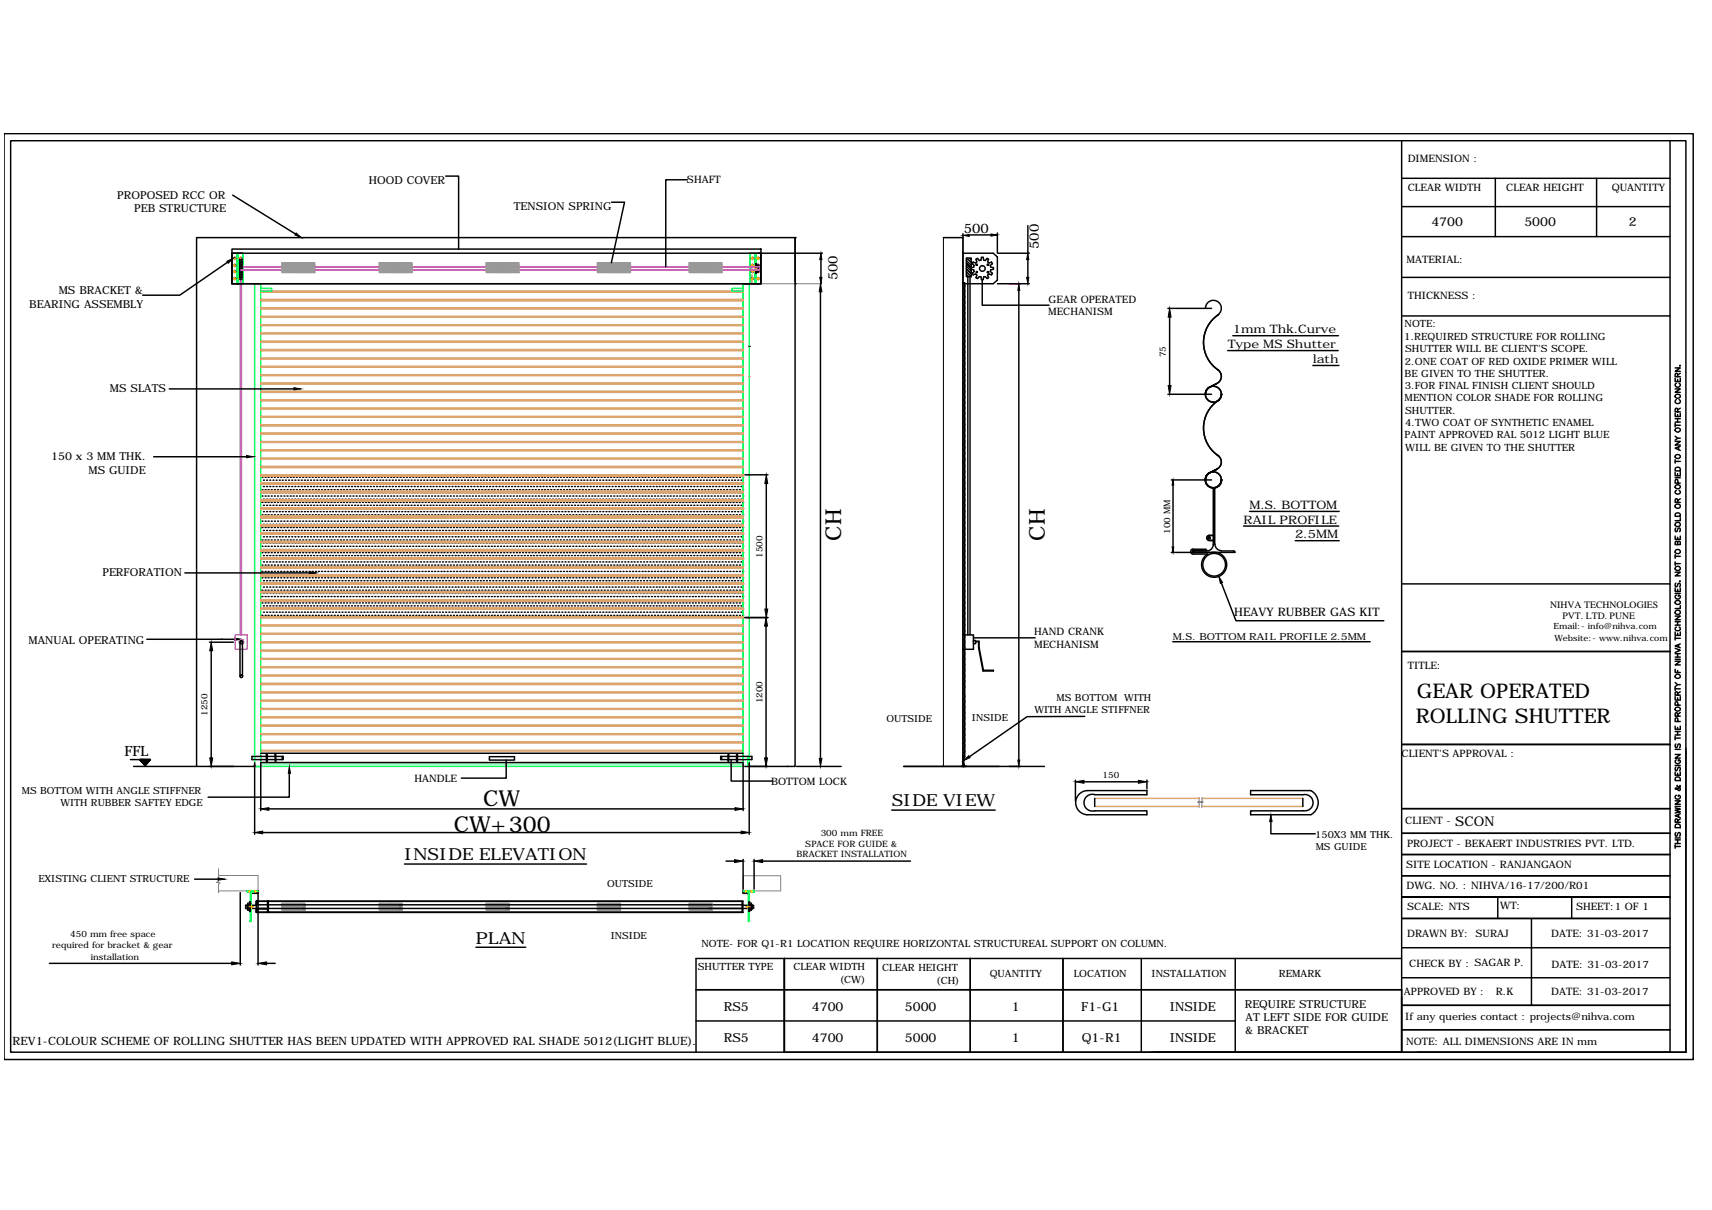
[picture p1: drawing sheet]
<svg xmlns="http://www.w3.org/2000/svg" width="297mm" height="210mm" viewBox="0 0 297 210" stroke-linecap="round" stroke-linejoin="round" font-family="sans-serif">
<defs><g id="words">
<g font-size="3.8">
<text x="146" y="93.8" transform="rotate(-90 146 93.8)">CH</text>
<text x="181.3" y="93.8" transform="rotate(-90 181.3 93.8)">CH</text>
<text x="83.8" y="139.9">CW</text>
<text x="78.7" y="144.3">CW+300</text>
</g>
<g font-size="3.5">
<text x="245.6" y="125.4">ROLLING SHUTTER</text>
<text x="245.8" y="121.1">GEAR OPERATED</text>
</g>
<g font-size="2.9">
<text x="154.7" y="139.9">SIDE VIEW</text>
<text x="70.2" y="149.3">INSIDE ELEVATION</text>
<text x="82.6" y="163.7">PLAN</text>
</g>
<text font-size="2.5" x="21.6" y="131.1">FFL</text>
<g font-size="2.3">
<text x="167.2" y="40.5">500</text>
<text x="180.2" y="43.2" transform="rotate(-90 180.2 43.2)">500</text>
<text x="145.3" y="48.6" transform="rotate(-90 145.3 48.6)">500</text>
<text x="252.5" y="143.3">SCON</text>
</g>
<g font-size="2.2">
<text x="248.4" y="39.1">4700</text>
<text x="264.5" y="39.1">5000</text>
<text x="282.6" y="39.2">2</text>
<text x="125.6" y="175.3">RS5</text>
<text x="140.9" y="175.3">4700</text>
<text x="157" y="175.3">5000</text>
<text x="175.5" y="175.4">1</text>
<text x="187.6" y="175.4">F1-G1</text>
<text x="203" y="175.4">INSIDE</text>
<text x="125.6" y="180.7">RS5</text>
<text x="140.9" y="180.7">4700</text>
<text x="157" y="180.7">5000</text>
<text x="175.5" y="180.8">1</text>
<text x="187.7" y="180.8">Q1-R1</text>
<text x="203" y="180.8">INSIDE</text>
</g>
<g font-size="2">
<text x="213.9" y="57.8">1mm Thk.Curve</text>
<text x="213" y="60.4">Type MS Shutter</text>
<text x="227.8" y="63">lath</text>
<text x="216.8" y="88.3">M.S. BOTTOM</text>
<text x="215.8" y="90.8">RAIL PROFILE</text>
<text x="224.7" y="93.4">2.5MM</text>
<text x="214.2" y="106.8">HEAVY RUBBER GAS KIT</text>
<text x="2.2" y="181.2">REV1-COLOUR SCHEME OF ROLLING SHUTTER HAS BEEN UPDATED WITH APPROVED RAL SHADE 5012(LIGHT BLUE).</text>
</g>
<g font-size="1.9">
<text x="20.3" y="34.5">PROPOSED RCC OR</text>
<text x="64" y="32">HOOD COVER</text>
<text x="23.3" y="36.9">PEB STRUCTURE</text>
<text x="89.1" y="36.5">TENSION SPRING</text>
<text x="5.1" y="53.5">BEARING ASSEMBLY</text>
<text x="10.2" y="51.1">MS BRACKET &amp;</text>
<text x="19.1" y="68.1">MS SLATS</text>
<text x="8.9" y="79.9">150 x 3 MM THK.</text>
<text x="15.4" y="82.2">MS GUIDE</text>
<text x="17.8" y="100">PERFORATION</text>
<text x="4.9" y="111.7">MANUAL OPERATING</text>
<text x="216" y="174.8">REQUIRE STRUCTURE</text>
<text x="216.1" y="179.4">&amp; BRACKET</text>
<text x="216.1" y="177.1">AT LEFT SIDE FOR GUIDE</text>
</g>
<g font-size="1.8">
<text x="244.2" y="28.1">DIMENSION :</text>
<text x="119.2" y="31.8">SHAFT</text>
<text x="244.2" y="33.1">CLEAR WIDTH</text>
<text x="261.4" y="33.1">CLEAR HEIGHT</text>
<text x="279.6" y="33.2">QUANTITY</text>
<text x="244" y="45.7">MATERIAL:</text>
<text x="181.9" y="52.5">GEAR OPERATED</text>
<text x="244.2" y="51.9">THICKNESS :</text>
<text x="181.8" y="54.7">MECHANISM</text>
<text x="179.4" y="110.2">HAND CRANK</text>
<text x="179.4" y="112.4">MECHANISM</text>
<text x="244.2" y="116">TITLE:</text>
<text x="243.2" y="131.4">CLIENT'S APPROVAL :</text>
<text x="71.9" y="135.6">HANDLE</text>
<text x="133.8" y="136.2">BOTTOM LOCK</text>
<text x="243.8" y="143">CLIENT -</text>
<text x="244.1" y="146.9">PROJECT - BEKAERT INDUSTRIES PVT. LTD.</text>
<text x="244" y="150.6">SITE LOCATION - RANJANGAON</text>
<text x="244" y="154.2">DWG. NO. : NIHVA/16-17/200/R01</text>
<text x="244.2" y="157.8">SCALE: NTS</text>
<text x="260.3" y="157.8">WT:</text>
<text x="273.5" y="157.8">SHEET:1 OF 1</text>
<text x="244.2" y="162.5">DRAWN BY: SURAJ</text>
<text x="244.5" y="167.7">CHECK BY : SAGAR P.</text>
<text x="269.1" y="162.6">DATE: 31-03-2017</text>
<text x="269.2" y="167.9">DATE: 31-03-2017</text>
<text x="243.6" y="172.7">APPROVED BY :</text>
<text x="259.5" y="172.7">R.K</text>
<text x="269.1" y="172.7">DATE: 31-03-2017</text>
<text x="243.8" y="176.9">If any queries contact : projects@nihva.com</text>
<text x="244" y="181.3">NOTE: ALL DIMENSIONS ARE IN mm</text>
</g>
<g font-size="1.7">
<text x="243.7" y="59">1.REQUIRED STRUCTURE FOR ROLLING</text>
<text x="243.7" y="56.8">NOTE:</text>
<text x="243.7" y="65.3">BE GIVEN TO THE SHUTTER.</text>
<text x="243.7" y="63.2">2.ONE COAT OF RED OXIDE PRIMER WILL</text>
<text x="243.8" y="61.1">SHUTTER WILL BE CLIENT'S SCOPE.</text>
<text x="243.7" y="69.6">MENTION COLOR SHADE FOR ROLLING</text>
<text x="243.7" y="67.5">3.FOR FINAL FINISH CLIENT SHOULD</text>
<text x="243.8" y="71.8">SHUTTER.</text>
<text x="243.7" y="76.1">PAINT APPROVED RAL 5012 LIGHT BLUE</text>
<text x="243.8" y="73.9">4.TWO COAT OF SYNTHETIC ENAMEL</text>
<text x="243.8" y="78.2">WILL BE GIVEN TO THE SHUTTER</text>
<text x="269" y="105.4">NIHVA TECHNOLOGIES</text>
<text x="271.1" y="107.4">PVT. LTD. PUNE</text>
<text x="203.5" y="110.9">M.S. BOTTOM RAIL PROFILE 2.5MM</text>
<text x="153.8" y="125.2">OUTSIDE</text>
<text x="168.6" y="125">INSIDE</text>
<text x="179.5" y="123.7">WITH ANGLE STIFFNER</text>
<text x="183.3" y="121.6">MS BOTTOM WITH</text>
<text x="3.8" y="137.7">MS BOTTOM WITH ANGLE STIFFNER</text>
<text x="10.5" y="139.9">WITH RUBBER SAFTEY EDGE</text>
<text x="228.2" y="145.4">150X3 MM THK.</text>
<text x="228.3" y="147.5">MS GUIDE</text>
<text x="6.7" y="153">EXISTING CLIENT STRUCTURE</text>
<text x="105.4" y="154">OUTSIDE</text>
<text x="106" y="162.8">INSIDE</text>
<text x="121.7" y="164.3">NOTE- FOR Q1-R1 LOCATION REQUIRE HORIZONTAL STRUCTUREAL SUPPORT ON COLUMN.</text>
<text x="121.1" y="168.3">SHUTTER TYPE</text>
<text x="137.7" y="168.3">CLEAR WIDTH</text>
<text x="145.7" y="170.5">(CW)</text>
<text x="153.1" y="168.5">CLEAR HEIGHT</text>
<text x="162.4" y="170.7">(CH)</text>
<text x="171.7" y="169.4">QUANTITY</text>
<text x="186.3" y="169.4">LOCATION</text>
<text x="199.8" y="169.4">INSTALLATION</text>
<text x="221.9" y="169.4">REMARK</text>
</g>
<g font-size="1.5">
<text x="202.3" y="62" transform="rotate(-90 202.3 62)">75</text>
<text x="203" y="92.6" transform="rotate(-90 203 92.6)">100 MM</text>
<text x="132.3" y="96.8" transform="rotate(-90 132.3 96.8)">1500</text>
<text x="269.6" y="109">Email:- info@nihva.com</text>
<text x="269.7" y="111.3">Website:- www.nihva.com</text>
<text x="36" y="124.2" transform="rotate(-90 36 124.2)">1250</text>
<text x="132.3" y="122" transform="rotate(-90 132.3 122)">1200</text>
<text x="191.3" y="135">150</text>
<text x="138.2" y="148.7">BRACKET INSTALLATION</text>
<text x="139.7" y="146.9">SPACE FOR GUIDE &amp;</text>
<text x="142.4" y="145">300 mm FREE</text>
<text x="9" y="164.5">required for bracket &amp; gear</text>
<text x="12.2" y="162.6">450 mm free space</text>
<text x="15.8" y="166.5">installation</text>
</g>
</g></defs>
<!-- layer: 0 -->
<g fill="none" stroke="#dda56e" stroke-width=".25">
<path d="M45.2 59.4h83.7M45.2 59.2h83.7M45.2 57.9h83.7M45.2 57.8h83.7M45.2 56.5h83.7M45.2 56.3h83.7M45.2 55h83.7M45.2 54.9h83.7M45.2 53.6h83.7M45.2 53.4h83.7M45.2 52.1h83.7M45.2 52h83.7"/>
<path d="M45.2 50.7h83.7M45.2 50.5h83.7M45.2 49.2h83.7M45.2 79.6h83.7M45.2 79.5h83.7M45.2 78.2h83.7M45.2 78h83.7M45.2 76.7h83.7M45.2 76.6h83.7M45.2 75.3h83.7M45.2 75.1h83.7M45.2 73.9h83.7"/>
<path d="M45.2 73.7h83.7M45.2 72.4h83.7M45.2 72.2h83.7M45.2 70.9h83.7M45.2 70.8h83.7M45.2 69.5h83.7M45.2 69.4h83.7M45.2 68.1h83.7M45.2 67.9h83.7M45.2 66.6h83.7M45.2 66.4h83.7M45.2 65.1h83.7"/>
<path d="M45.2 65h83.7M45.2 63.7h83.7M45.2 63.6h83.7M45.2 62.3h83.7M45.2 62.1h83.7M45.2 60.8h83.7M45.2 60.6h83.7M130 65.3h.1M45.2 99.8h83.7zM45.2 98.3h83.7zM45.2 96.8h83.7zM45.2 95.4h83.7z"/>
<path d="M45.2 94h83.7zM45.2 92.5h83.7zM45.2 91.1h83.7zM45.2 89.6h83.7zM45.2 88.2h83.7zM45.2 86.7h83.7zM45.2 85.3h83.7zM45.2 83.8h83.7zM45.2 82.4h83.7zM45.2 82.5h83.7M45.2 81.1h83.7M45.2 80.9h83.7"/>
<path d="M45.2 99.9h83.7M45.2 98.5h83.7M45.2 97h83.7M45.2 95.5h83.7M45.2 94.1h83.7M45.2 92.7h83.7M45.2 91.2h83.7M45.2 89.8h83.7M45.2 88.3h83.7M45.2 86.9h83.7M45.2 85.4h83.7M45.2 84h83.7"/>
<path d="M45.2 105.6h83.7zM45.2 104.1h83.7zM45.2 102.6h83.7zM45.2 101.2h83.7zM45.2 118.7h83.7M45.2 118.6h83.7M45.2 117.2h83.7M45.2 117.1h83.7M45.2 115.8h83.7M45.2 115.7h83.7M45.2 114.4h83.7M45.2 114.2h83.7"/>
<path d="M45.2 112.9h83.7M45.2 112.8h83.7M45.2 111.5h83.7M45.2 111.3h83.7M45.2 110h83.7M45.2 109.9h83.7M45.2 108.6h83.7M45.2 108.4h83.7M45.2 107.1h83.7M45.2 107h83.7M45.2 105.7h83.7M45.2 104.3h83.7"/>
<path d="M45.2 102.8h83.7M45.2 101.3h83.7M45.2 130.3h83.7M45.2 130.2h83.7M45.2 128.8h83.7M45.2 128.7h83.7M45.2 127.4h83.7M45.2 127.3h83.7M45.2 126h83.7M45.2 125.8h83.7M45.2 124.5h83.7M45.2 124.4h83.7"/>
<path d="M45.2 123h83.7M45.2 122.9h83.7M45.2 121.6h83.7M45.2 121.5h83.7M45.2 120.2h83.7M45.2 120h83.7M189.9 139.9h18.2M189.9 138.5h18.2M208.5 139.9h17.5M208.6 138.5h17.4"/>
</g>
<g fill="none" stroke="#0f0" stroke-width=".25">
<path d="M40.2 49.1v.1h.2M40.2 44.1v.2M40.2 44.4v.1M40.2 44.6v.1M40.2 44.8v.2M40.2 45.1v.1M40.2 45.3v.1M40.2 45.5v.4M40.2 46v.1M40.2 46.2v.1M40.2 46.4v.4M40.2 46.8v.2"/>
<path d="M40.2 47.1v.3M40.2 47.5v.2M40.2 47.7v.2M40.2 47.9v.4M40.2 48.4v.1M40.2 48.6v.4M40.4 43.9h-.2v.2M40.5 49.2h.3M40.5 43.9h.3M40.9 49.2h.1M40.9 43.9h.1M41.1 49.1v.1h.6"/>
<path d="M41.1 44.4v.1M41.1 44.6v.1M41.1 44.8v.2M41.1 45.1v.1M41.1 45.3v.1M41.1 45.5v.4M41.1 46v.1M41.1 46.2v.1M41.1 46.4v.4M41.1 46.8v.2M41.1 47.1v.3M41.1 47.5v.2"/>
<path d="M41.1 47.7v.2M41.1 47.9v.4M41.1 48.4v.1M41.1 48.6v.4M41.2 43.9v5.3M41.2 47.3h.1M41.2 47.4h.1M41.2 45.7h.1M41.2 45.8h.1M41.3 44.8v1.8M41.3 43.9v.4M41.3 44.4v.1"/>
<path d="M41.3 44.6v.1M41.3 45.1v.1M41.3 45.3v.1M41.3 45.5v.4M41.3 46v.1M41.3 46.2v.1M41.3 46.4v.4M41.3 46.8v.2M41.3 47.1v.3M41.3 47.5v.2M41.3 47.7v.2M41.3 47.9v.4"/>
<path d="M41.3 48.4v.1M41.3 48.6v.4M41.3 49.1v.1M41.3 46.6v1.6h.1v-.2M41.3 46.6v1.6M41.4 43.9l-.2 .1v5.2h.2M41.4 45.2l.1 1.4v-1.2l.1 .1v2.2l-.1 .1v-1.2v1.4zM41.4 45.2v-.2h-.1v1.6M41.5 46v1.1M41.7 43.9h-.6v.4M41.8 46h-.2v1.1h.2M41.8 46v1.1"/>
<path d="M41.8 49.2h.1M41.8 43.9h.1M42 43.9h.1v.4M42.1 49.1v.1h-.1M42.1 47.7v.2M42.1 44.4v.1M42.1 44.6v.1M42.1 44.8v.4M42.1 45.2v.2M42.1 45.5v.3M42.1 45.9v.1M42.1 46.1v.2"/>
<path d="M42.1 46.3v.4M42.1 46.8v.1M42.1 47v.1M42.1 47.2v.2M42.1 47.5v.1M42.1 48v.4M42.1 48.5v.1M42.1 48.7v.1M42.1 48.9v.2M44.2 49.2h1v83.8h-1zM45.2 50h1.9v.5h-1.9M128.9 50h-1.9v.5h1.9"/>
<path d="M128.9 49.3h1M130.1 49.1v.1h.1M130.1 49.2h1.9M130.1 44.1v.2M130.1 44.4v.1M130.1 44.6v.1M130.1 44.8v.2M130.1 45.1v.1M130.1 45.3v.1M130.1 45.5v.4M130.1 46v.1M130.1 46.2v.1"/>
<path d="M130.1 46.4v.4M130.1 46.8v.2M130.1 47.1v.3M130.1 47.5v.2M130.1 47.7v.2M130.1 47.9v.4M130.1 48.4v.1M130.1 48.6v.4M130.2 43.9h-.1v.2M130.3 43.9h.2M130.5 43.9h.4M131 44.3v-.4h.1v.4"/>
<path d="M131 44.4v.1M131 44.6v.1M131 44.8v.2M131 45.1v.1M131 45.3v.1M131 45.5v.4M131 46v.1M131 46.2v.1M131 46.4v.4M131 46.8v.2M131 47.1v.3M131 47.5v.2"/>
<path d="M131 47.7v.2M131 47.9v.4M131 48.4v.1M131 48.6v.4M131 49.1v.1M131.1 44.4v.1M131.1 44.6v.1M131.1 44.8v.2M131.1 45.1v.1M131.1 45.3v.1M131.1 45.5v.4M131.1 46v.1"/>
<path d="M131.1 46.2v.1M131.1 46.4v.4M131.1 46.8v.2M131.1 47.1v.3M131.1 47.5v.2M131.1 47.7v.2M131.1 47.9v.4M131.1 48.4v.1M131.1 48.6v.4M131.1 49.1v.1M131.2 43.9h.1M131.4 43.9h.4"/>
<path d="M131.9 43.9h.1v.4M132 49.1v.1h-.1M132 44.4v.1M132 44.6v.1M132 44.8v.2M132 45.1v.1M132 45.3v.1M132 45.5v.4M132 46v.1M132 46.2v.1M132 46.4v.4M132 46.8v.2"/>
<path d="M132 47.1v.3M132 47.5v.2M132 47.7v.2M132 47.9v.4M132 48.4v.1M132 48.6v.4M128.9 133v-83.8h1.1v83.8M42.9 154.5h1.9v.2h-1.9zM43.4 154.7v5.1M43.6 154.7v5.1h-.3M43.7 154.7h.3M128.9 154.5h1.9v.2h-1.9z"/>
<path d="M129.8 154.7h.1v5.1h-.1zM130.7 154.7h.1"/>
<circle cx="40.7" cy="48.3" r=".15"/>
<circle cx="40.7" cy="44.8" r=".15"/>
<circle cx="40.7" cy="47.1" r=".15"/>
<circle cx="40.7" cy="46" r=".15"/>
<circle cx="41.7" cy="48.3" r=".15"/>
<circle cx="41.7" cy="44.8" r=".15"/>
<circle cx="130.6" cy="48.3" r=".15"/>
<circle cx="130.6" cy="47.1" r=".15"/>
<circle cx="130.6" cy="44.8" r=".15"/>
<circle cx="130.6" cy="46" r=".15"/>
<circle cx="131.6" cy="47.1" r=".15"/>
<circle cx="131.6" cy="44.8" r=".15"/>
<circle cx="131.6" cy="48.3" r=".15"/>
<circle cx="131.6" cy="46" r=".15"/>
</g>
<g fill="none" stroke="#000" stroke-width=".25">
<path d="M.7 23.2h293.1v160.6h-293.1zM1.8 24.4h290.7v158.1h-290.7zM40.4 33.9l10.9 6.7M77.3 30.6h2.3v12.6M106.1 35.1h2.3l-2.3 10.5M119.3 31.2h-3.8v15.1M178.3 39.1v4.8M243.2 24.4v158.1M243.2 30.9h46.6M243.2 35.8h46.6M259.4 30.9v10.1M277 30.9v10.1"/>
<path d="M289.8 24.4v158.1h-153.7v-16.2M39.5 45.5l-8.3 5.7h-6.4M40.2 43.9h91.8v5.3h-91.8v-5.3h1.9M40.2 43.2h91.8v6h-91.8zM41.6 46.6h.4M41.6 45l.2 .1 .2-.1v3.1l-.2-.1-.2 .1zM41.6 46.2h.4M41.6 45.4h.4M41.6 45.8h.4M42 47.7h-.4M42 48.4h-.4M42 47.3h-.4"/>
<path d="M42 47h-.4M131.1 45.8h.2v1.6h-.2zM131.1 45.9h.2M131.1 46.1h.2M131.1 47.1h.2M131.1 47.3h.2M131.1 46.3h.6M131.1 46.8h.6M131.3 46.2h.4v.7h-.4M131.3 46h.3v1.2h-.3M131.6 43.9h11.1M131.6 46.6h.1"/>
<path d="M138 41.2h.1M138 49.2h.1M138 41.2v7.7M142.4 50.6v81M142.4 45v4.2M163.7 41.2h3.4M167.1 43.9h5.2l.7 .7v4l-.7 .6h-5.2zM167.1 40.5v3.4M167.7 44.8h.8v3.2h-.8zM167.7 45.7l.8 .8-.8-.8M167.7 46.6l.8 .9-.8-.8M167.7 45.2l.8 .8"/>
<path d="M167.7 46.2l.8 .8M167.7 47.1l.8 .9M167.7 47.6l.3 .4M167.7 44.8l.8 .7M167.9 48v62.1M168.2 44.8l.3 .3M168.3 48v62.1M168.3 40.8h4.7M168.8 47.7l.5-.2 .2 .2-.2 .5 .3 .1 .3-.3h.3l.1 .5h.3l.1-.5h.3l.3 .3 .2-.1M168.9 45.5l-.2 .2 .3 .3-.1 .3-.4 .1v.2v.1l.4 .1 .1 .3-.3 .3 .2 .3M169.6 44.8l.3 .4 .3-.1 .1-.4h.3l.1 .4 .3 .1 .3-.4M169.6 44.8l-.3 .2 .2 .4-.2 .2-.5-.1"/>
<path d="M170.4 48.5v4.4h11.6M171.3 44.8l.2 .2M171.5 45l-.1 .4 .2 .2 .4-.1 .2 .2-.4 .3 .1 .3 .5 .1v.3l-.5 .1-.1 .3 .4 .3-.2 .3M172 47.7l-.4-.2-.2 .2 .1 .5M173 49.2h5.6M173 40.4v3.5M173.2 43.9h5.4M176.8 50.4v81.5M178.3 45v3.1M202.6 53.5h7.6M202.9 55v11.9M209.2 53.5a1.38 1.38 0 0 1 2-1.2 1.38 1.38 0 0 1 .1 2.3"/>
<path d="M211.4 54.6a5.8 5.8 0 0 0 0 9.6M213.9 58.2h18.3M243.2 41h46.6M243.2 48.1h46.6M243.2 54.8h46.6M26.7 79.2h16.1M29.4 67.5h21.6M130 60.1h.1M202.6 68.4h7.6M209.1 68.4h.1M209.8 67.2a1.42 1.42 0 0 0 0 2.4 1.42 1.42 0 0 0 2.1-1.2M209.8 67.2a1.38 1.38 0 0 0 .1 2.4 1.38 1.38 0 0 0 2-1.2"/>
<path d="M211.1 66.5l-1.3 .7 1.3-.7M211.2 64.1a1.38 1.38 0 0 1 .7 1.2 1.38 1.38 0 0 1-.8 1.2M211.2 78.9a1.38 1.38 0 0 1 .7 1.3 1.38 1.38 0 0 1-.8 1.2M211.3 64.1a1.38 1.38 0 0 1-.2 2.4M211.3 79a1.38 1.38 0 0 1-.2 2.4M211.3 69.5a1.38 1.38 0 0 0-.1-2.3 1.38 1.38 0 0 0-2 1.2 1.38 1.38 0 0 1 2-1.2 1.38 1.38 0 0 1 0 2.4M211.4 69.4a5.8 5.8 0 0 0 0 9.7M211.9 68.4h.1M213 60.8h19.2M227.8 63.4h4.5M290.6 76.6h.9l-.9 .6h.9M290.6 71.7v.5h.9v-.5"/>
<path d="M290.6 67.5h.9l-.9 .6h.9M290.6 65.6v.6h.9v-.6M290.6 63.8h.9l-.9 .6h.9M290.6 73.4v.7M290.6 79.7v.6M290.6 75.7l.5 .3M290.6 73.8h.9M290.6 73.2h.9M290.6 72.6h.9M290.7 79a.42 .42 0 0 1 .6-.1 .42 .42 0 0 1 .1 .5 .43 .43 0 0 1-.5 .1 .43 .43 0 0 1-.2-.5zM290.7 74.4a.42 .42 0 0 1 .6-.2 .42 .42 0 0 1 .1 .6 .43 .43 0 0 1-.5 .1 .43 .43 0 0 1-.2-.5zM290.7 68.6a.42 .42 0 0 1 .6-.2 .42 .42 0 0 1 .1 .6 .43 .43 0 0 1-.5 .1 .43 .43 0 0 1-.2-.5z"/>
<path d="M290.9 69.3a.38 .38 0 0 0-.2 .5 .38 .38 0 0 0 .5 .2 .35 .35 0 0 0 .3-.3 .35 .35 0 0 0-.2-.4M290.9 66.5a.38 .38 0 0 0-.2 .5 .38 .38 0 0 0 .5 .2 .35 .35 0 0 0 .3-.3 .35 .35 0 0 0-.2-.4M291.1 71.4l-.1-.5-.2-.1-.2 .2v.4h.9M291.1 65.3l-.1-.5h-.3l-.1 .5h.9M291.1 65.8v.4M291.1 71.9v.3M291.1 72.6v.6M291.2 77.5v.5M291.5 63.4v.1zM291.5 77.4l-.9 .4 .9 .3M291.5 76h-.4l-.5 .4M291.5 70.8l-.4 .3"/>
<path d="M291.5 64.8l-.4 .3M32.1 99.4h21.6M45.5 82.8h.1M45.5 83.8h.1M45.5 84.9h.1M45.5 86h.1M45.5 87.2h.1M45.5 88.2h.1M45.5 89.3h.1M45.5 90.4h.1M45.5 91.5h.1M45.5 92.6h.1"/>
<path d="M45.5 93.7h.1M45.5 94.8h.1M45.5 95.9h.1M45.5 96.9h.1M45.5 98h.1M45.5 99.1h.1M45.7 83.3h.1M45.7 84.4h.1M45.7 85.5h.1M45.7 86.6h.1M45.7 87.7h.1M45.7 88.8h.1"/>
<path d="M45.7 89.9h.1M45.7 91h.1M45.7 92h.1M45.7 93.1h.1M45.7 94.2h.1M45.7 95.3h.1M45.7 96.4h.1M45.7 97.5h.1M45.7 98.6h.1M45.7 99.7h.1M46 82.8h.1M46 83.8h.1"/>
<path d="M46 84.9h.1M46 86h.1M46 87.2h.1M46 88.2h.1M46 89.3h.1M46 90.4h.1M46 91.5h.1M46 92.6h.1M46 93.7h.1M46 94.8h.1M46 95.9h.1M46 96.9h.1"/>
<path d="M46 98h.1M46 99.1h.1M46.3 83.3h.1M46.3 84.4h.1M46.3 85.5h.1M46.3 86.6h.1M46.3 87.7h.1M46.3 88.8h.1M46.3 89.9h.1M46.3 91h.1M46.3 92h.1M46.3 93.1h.1"/>
<path d="M46.3 94.2h.1M46.3 95.3h.1M46.3 96.4h.1M46.3 97.5h.1M46.3 98.6h.1M46.3 99.7h.1M46.5 82.8h.1M46.5 83.8h.1M46.5 84.9h.1M46.5 86h.1M46.5 87.2h.1M46.5 88.2h.1"/>
<path d="M46.5 89.3h.1M46.5 90.4h.1M46.5 91.5h.1M46.5 92.6h.1M46.5 93.7h.1M46.5 94.8h.1M46.5 95.9h.1M46.5 96.9h.1M46.5 98h.1M46.5 99.1h.1M46.8 83.3h.1M46.8 84.4h.1"/>
<path d="M46.8 85.5h.1M46.8 86.6h.1M46.8 87.7h.1M46.8 88.8h.1M46.8 89.9h.1M46.8 91h.1M46.8 92h.1M46.8 93.1h.1M46.8 94.2h.1M46.8 95.3h.1M46.8 96.4h.1M46.8 97.5h.1"/>
<path d="M46.8 98.6h.1M46.8 99.7h.1M47.1 82.8h.1M47.1 83.8h.1M47.1 84.9h.1M47.1 86h.1M47.1 87.2h.1M47.1 88.2h.1M47.1 89.3h.1M47.1 90.4h.1M47.1 91.5h.1M47.1 92.6h.1"/>
<path d="M47.1 93.7h.1M47.1 94.8h.1M47.1 95.9h.1M47.1 96.9h.1M47.1 98h.1M47.1 99.1h.1M47.4 83.3h.1M47.4 84.4h.1M47.4 85.5h.1M47.4 86.6h.1M47.4 87.7h.1M47.4 88.8h.1"/>
<path d="M47.4 89.9h.1M47.4 91h.1M47.4 92h.1M47.4 93.1h.1M47.4 94.2h.1M47.4 95.3h.1M47.4 96.4h.1M47.4 97.5h.1M47.4 98.6h.1M47.4 99.7h.1M47.6 82.8h.1M47.6 83.8h.1"/>
<path d="M47.6 84.9h.1M47.6 86h.1M47.6 87.2h.1M47.6 88.2h.1M47.6 89.3h.1M47.6 90.4h.1M47.6 91.5h.1M47.6 92.6h.1M47.6 93.7h.1M47.6 94.8h.1M47.6 95.9h.1M47.6 96.9h.1"/>
<path d="M47.6 98h.1M47.6 99.1h.1M47.9 83.3h.1M47.9 84.4h.1M47.9 85.5h.1M47.9 86.6h.1M47.9 87.7h.1M47.9 88.8h.1M47.9 89.9h.1M47.9 91h.1M47.9 92h.1M47.9 93.1h.1"/>
<path d="M47.9 94.2h.1M47.9 95.3h.1M47.9 96.4h.1M47.9 97.5h.1M47.9 98.6h.1M47.9 99.7h.1M48.2 82.8h.1M48.2 83.8h.1M48.2 84.9h.1M48.2 86h.1M48.2 87.2h.1M48.2 88.2h.1"/>
<path d="M48.2 89.3h.1M48.2 90.4h.1M48.2 91.5h.1M48.2 92.6h.1M48.2 93.7h.1M48.2 94.8h.1M48.2 95.9h.1M48.2 96.9h.1M48.2 98h.1M48.2 99.1h.1M48.5 83.3h.1M48.5 84.4h.1"/>
<path d="M48.5 85.5h.1M48.5 86.6h.1M48.5 87.7h.1M48.5 88.8h.1M48.5 89.9h.1M48.5 91h.1M48.5 92h.1M48.5 93.1h.1M48.5 94.2h.1M48.5 95.3h.1M48.5 96.4h.1M48.5 97.5h.1"/>
<path d="M48.5 98.6h.1M48.5 99.7h.1M48.7 82.8h.1M48.7 83.8h.1M48.7 84.9h.1M48.7 86h.1M48.7 87.2h.1M48.7 88.2h.1M48.7 89.3h.1M48.7 90.4h.1M48.7 91.5h.1M48.7 92.6h.1"/>
<path d="M48.7 93.7h.1M48.7 94.8h.1M48.7 95.9h.1M48.7 96.9h.1M48.7 98h.1M48.7 99.1h.1M49 83.3h.1M49 84.4h.1M49 85.5h.1M49 86.6h.1M49 87.7h.1M49 88.8h.1"/>
<path d="M49 89.9h.1M49 91h.1M49 92h.1M49 93.1h.1M49 94.2h.1M49 95.3h.1M49 96.4h.1M49 97.5h.1M49 98.6h.1M49 99.7h.1M49.3 82.8h.1M49.3 83.8h.1"/>
<path d="M49.3 84.9h.1M49.3 86h.1M49.3 87.2h.1M49.3 88.2h.1M49.3 89.3h.1M49.3 90.4h.1M49.3 91.5h.1M49.3 92.6h.1M49.3 93.7h.1M49.3 94.8h.1M49.3 95.9h.1M49.3 96.9h.1"/>
<path d="M49.3 98h.1M49.3 99.1h.1M49.5 83.3h.1M49.5 84.4h.1M49.5 85.5h.1M49.5 86.6h.1M49.5 87.7h.1M49.5 88.8h.1M49.5 89.9h.1M49.5 91h.1M49.5 92h.1M49.5 93.1h.1"/>
<path d="M49.5 94.2h.1M49.5 95.3h.1M49.5 96.4h.1M49.5 97.5h.1M49.5 98.6h.1M49.5 99.7h.1M49.8 82.8h.1M49.8 83.8h.1M49.8 84.9h.1M49.8 86h.1M49.8 87.2h.1M49.8 88.2h.1"/>
<path d="M49.8 89.3h.1M49.8 90.4h.1M49.8 91.5h.1M49.8 92.6h.1M49.8 93.7h.1M49.8 94.8h.1M49.8 95.9h.1M49.8 96.9h.1M49.8 98h.1M49.8 99.1h.1M50.1 83.3h.1M50.1 84.4h.1"/>
<path d="M50.1 85.5h.1M50.1 86.6h.1M50.1 87.7h.1M50.1 88.8h.1M50.1 89.9h.1M50.1 91h.1M50.1 92h.1M50.1 93.1h.1M50.1 94.2h.1M50.1 95.3h.1M50.1 96.4h.1M50.1 97.5h.1"/>
<path d="M50.1 98.6h.1M50.1 99.7h.1M50.4 82.8h.1M50.4 83.8h.1M50.4 84.9h.1M50.4 86h.1M50.4 87.2h.1M50.4 88.2h.1M50.4 89.3h.1M50.4 90.4h.1M50.4 91.5h.1M50.4 92.6h.1"/>
<path d="M50.4 93.7h.1M50.4 94.8h.1M50.4 95.9h.1M50.4 96.9h.1M50.4 98h.1M50.4 99.1h.1M50.6 83.3h.1M50.6 84.4h.1M50.6 85.5h.1M50.6 86.6h.1M50.6 87.7h.1M50.6 88.8h.1"/>
<path d="M50.6 89.9h.1M50.6 91h.1M50.6 92h.1M50.6 93.1h.1M50.6 94.2h.1M50.6 95.3h.1M50.6 96.4h.1M50.6 97.5h.1M50.6 98.6h.1M50.6 99.7h.1M50.9 82.8h.1M50.9 83.8h.1"/>
<path d="M50.9 84.9h.1M50.9 86h.1M50.9 87.2h.1M50.9 88.2h.1M50.9 89.3h.1M50.9 90.4h.1M50.9 91.5h.1M50.9 92.6h.1M50.9 93.7h.1M50.9 94.8h.1M50.9 95.9h.1M50.9 96.9h.1"/>
<path d="M50.9 98h.1M50.9 99.1h.1M51.2 83.3h.1M51.2 84.4h.1M51.2 85.5h.1M51.2 86.6h.1M51.2 87.7h.1M51.2 88.8h.1M51.2 89.9h.1M51.2 91h.1M51.2 92h.1M51.2 93.1h.1"/>
<path d="M51.2 94.2h.1M51.2 95.3h.1M51.2 96.4h.1M51.2 97.5h.1M51.2 98.6h.1M51.2 99.7h.1M51.4 82.8h.1M51.4 83.8h.1M51.4 84.9h.1M51.4 86h.1M51.4 87.2h.1M51.4 88.2h.1"/>
<path d="M51.4 89.3h.1M51.4 90.4h.1M51.4 91.5h.1M51.4 92.6h.1M51.4 93.7h.1M51.4 94.8h.1M51.4 95.9h.1M51.4 96.9h.1M51.4 98h.1M51.4 99.1h.1M51.7 83.3h.1M51.7 84.4h.1"/>
<path d="M51.7 85.5h.1M51.7 86.6h.1M51.7 87.7h.1M51.7 88.8h.1M51.7 89.9h.1M51.7 91h.1M51.7 92h.1M51.7 93.1h.1M51.7 94.2h.1M51.7 95.3h.1M51.7 96.4h.1M51.7 97.5h.1"/>
<path d="M51.7 98.6h.1M51.7 99.7h.1M52 82.8h.1M52 83.8h.1M52 84.9h.1M52 86h.1M52 87.2h.1M52 88.2h.1M52 89.3h.1M52 90.4h.1M52 91.5h.1M52 92.6h.1"/>
<path d="M52 93.7h.1M52 94.8h.1M52 95.9h.1M52 96.9h.1M52 98h.1M52 99.1h.1M52.3 83.3h.1M52.3 84.4h.1M52.3 85.5h.1M52.3 86.6h.1M52.3 87.7h.1M52.3 88.8h.1"/>
<path d="M52.3 89.9h.1M52.3 91h.1M52.3 92h.1M52.3 93.1h.1M52.3 94.2h.1M52.3 95.3h.1M52.3 96.4h.1M52.3 97.5h.1M52.3 98.6h.1M52.3 99.7h.1M52.5 82.8h.1M52.5 83.8h.1"/>
<path d="M52.5 84.9h.1M52.5 86h.1M52.5 87.2h.1M52.5 88.2h.1M52.5 89.3h.1M52.5 90.4h.1M52.5 91.5h.1M52.5 92.6h.1M52.5 93.7h.1M52.5 94.8h.1M52.5 95.9h.1M52.5 96.9h.1"/>
<path d="M52.5 98h.1M52.5 99.1h.1M52.8 83.3h.1M52.8 84.4h.1M52.8 85.5h.1M52.8 86.6h.1M52.8 87.7h.1M52.8 88.8h.1M52.8 89.9h.1M52.8 91h.1M52.8 92h.1M52.8 93.1h.1"/>
<path d="M52.8 94.2h.1M52.8 95.3h.1M52.8 96.4h.1M52.8 97.5h.1M52.8 98.6h.1M52.8 99.7h.1M53.1 82.8h.1M53.1 83.8h.1M53.1 84.9h.1M53.1 86h.1M53.1 87.2h.1M53.1 88.2h.1"/>
<path d="M53.1 89.3h.1M53.1 90.4h.1M53.1 91.5h.1M53.1 92.6h.1M53.1 93.7h.1M53.1 94.8h.1M53.1 95.9h.1M53.1 96.9h.1M53.1 98h.1M53.1 99.1h.1M53.3 83.3h.1M53.3 84.4h.1"/>
<path d="M53.3 85.5h.1M53.3 86.6h.1M53.3 87.7h.1M53.3 88.8h.1M53.3 89.9h.1M53.3 91h.1M53.3 92h.1M53.3 93.1h.1M53.3 94.2h.1M53.3 95.3h.1M53.3 96.4h.1M53.3 97.5h.1"/>
<path d="M53.3 98.6h.1M53.3 99.7h.1M53.6 82.8h.1M53.6 83.8h.1M53.6 84.9h.1M53.6 86h.1M53.6 87.2h.1M53.6 88.2h.1M53.6 89.3h.1M53.6 90.4h.1M53.6 91.5h.1M53.6 92.6h.1"/>
<path d="M53.6 93.7h.1M53.6 94.8h.1M53.6 95.9h.1M53.6 96.9h.1M53.6 98h.1M53.6 99.1h.1M53.9 83.3h.1M53.9 84.4h.1M53.9 85.5h.1M53.9 86.6h.1M53.9 87.7h.1M53.9 88.8h.1"/>
<path d="M53.9 89.9h.1M53.9 91h.1M53.9 92h.1M53.9 93.1h.1M53.9 94.2h.1M53.9 95.3h.1M53.9 96.4h.1M53.9 97.5h.1M53.9 98.6h.1M53.9 99.7h.1M54.2 82.8h.1M54.2 83.8h.1"/>
<path d="M54.2 84.9h.1M54.2 86h.1M54.2 87.2h.1M54.2 88.2h.1M54.2 89.3h.1M54.2 90.4h.1M54.2 91.5h.1M54.2 92.6h.1M54.2 93.7h.1M54.2 94.8h.1M54.2 95.9h.1M54.2 96.9h.1"/>
<path d="M54.2 98h.1M54.2 99.1h.1M54.4 83.3h.1M54.4 84.4h.1M54.4 85.5h.1M54.4 86.6h.1M54.4 87.7h.1M54.4 88.8h.1M54.4 89.9h.1M54.4 91h.1M54.4 92h.1M54.4 93.1h.1"/>
<path d="M54.4 94.2h.1M54.4 95.3h.1M54.4 96.4h.1M54.4 97.5h.1M54.4 98.6h.1M54.4 99.7h.1M54.7 82.8h.1M54.7 83.8h.1M54.7 84.9h.1M54.7 86h.1M54.7 87.2h.1M54.7 88.2h.1"/>
<path d="M54.7 89.3h.1M54.7 90.4h.1M54.7 91.5h.1M54.7 92.6h.1M54.7 93.7h.1M54.7 94.8h.1M54.7 95.9h.1M54.7 96.9h.1M54.7 98h.1M54.7 99.1h.1M55 83.3h.1M55 84.4h.1"/>
<path d="M55 85.5h.1M55 86.6h.1M55 87.7h.1M55 88.8h.1M55 89.9h.1M55 91h.1M55 92h.1M55 93.1h.1M55 94.2h.1M55 95.3h.1M55 96.4h.1M55 97.5h.1"/>
<path d="M55 98.6h.1M55 99.7h.1M55.2 82.8h.1M55.2 83.8h.1M55.2 84.9h.1M55.2 86h.1M55.2 87.2h.1M55.2 88.2h.1M55.2 89.3h.1M55.2 90.4h.1M55.2 91.5h.1M55.2 92.6h.1"/>
<path d="M55.2 93.7h.1M55.2 94.8h.1M55.2 95.9h.1M55.2 96.9h.1M55.2 98h.1M55.2 99.1h.1M55.5 83.3h.1M55.5 84.4h.1M55.5 85.5h.1M55.5 86.6h.1M55.5 87.7h.1M55.5 88.8h.1"/>
<path d="M55.5 89.9h.1M55.5 91h.1M55.5 92h.1M55.5 93.1h.1M55.5 94.2h.1M55.5 95.3h.1M55.5 96.4h.1M55.5 97.5h.1M55.5 98.6h.1M55.5 99.7h.1M55.8 82.8h.1M55.8 83.8h.1"/>
<path d="M55.8 84.9h.1M55.8 86h.1M55.8 87.2h.1M55.8 88.2h.1M55.8 89.3h.1M55.8 90.4h.1M55.8 91.5h.1M55.8 92.6h.1M55.8 93.7h.1M55.8 94.8h.1M55.8 95.9h.1M55.8 96.9h.1"/>
<path d="M55.8 98h.1M55.8 99.1h.1M56.1 83.3h.1M56.1 84.4h.1M56.1 85.5h.1M56.1 86.6h.1M56.1 87.7h.1M56.1 88.8h.1M56.1 89.9h.1M56.1 91h.1M56.1 92h.1M56.1 93.1h.1"/>
<path d="M56.1 94.2h.1M56.1 95.3h.1M56.1 96.4h.1M56.1 97.5h.1M56.1 98.6h.1M56.1 99.7h.1M56.3 82.8h.1M56.3 83.8h.1M56.3 84.9h.1M56.3 86h.1M56.3 87.2h.1M56.3 88.2h.1"/>
<path d="M56.3 89.3h.1M56.3 90.4h.1M56.3 91.5h.1M56.3 92.6h.1M56.3 93.7h.1M56.3 94.8h.1M56.3 95.9h.1M56.3 96.9h.1M56.3 98h.1M56.3 99.1h.1M56.6 83.3h.1M56.6 84.4h.1"/>
<path d="M56.6 85.5h.1M56.6 86.6h.1M56.6 87.7h.1M56.6 88.8h.1M56.6 89.9h.1M56.6 91h.1M56.6 92h.1M56.6 93.1h.1M56.6 94.2h.1M56.6 95.3h.1M56.6 96.4h.1M56.6 97.5h.1"/>
<path d="M56.6 98.6h.1M56.6 99.7h.1M56.9 82.8h.1M56.9 83.8h.1M56.9 84.9h.1M56.9 86h.1M56.9 87.2h.1M56.9 88.2h.1M56.9 89.3h.1M56.9 90.4h.1M56.9 91.5h.1M56.9 92.6h.1"/>
<path d="M56.9 93.7h.1M56.9 94.8h.1M56.9 95.9h.1M56.9 96.9h.1M56.9 98h.1M56.9 99.1h.1M57.2 83.3h.1M57.2 84.4h.1M57.2 85.5h.1M57.2 86.6h.1M57.2 87.7h.1M57.2 88.8h.1"/>
<path d="M57.2 89.9h.1M57.2 91h.1M57.2 92h.1M57.2 93.1h.1M57.2 94.2h.1M57.2 95.3h.1M57.2 96.4h.1M57.2 97.5h.1M57.2 98.6h.1M57.2 99.7h.1M57.4 82.8h.1M57.4 83.8h.1"/>
<path d="M57.4 84.9h.1M57.4 86h.1M57.4 87.2h.1M57.4 88.2h.1M57.4 89.3h.1M57.4 90.4h.1M57.4 91.5h.1M57.4 92.6h.1M57.4 93.7h.1M57.4 94.8h.1M57.4 95.9h.1M57.4 96.9h.1"/>
<path d="M57.4 98h.1M57.4 99.1h.1M57.7 83.3h.1M57.7 84.4h.1M57.7 85.5h.1M57.7 86.6h.1M57.7 87.7h.1M57.7 88.8h.1M57.7 89.9h.1M57.7 91h.1M57.7 92h.1M57.7 93.1h.1"/>
<path d="M57.7 94.2h.1M57.7 95.3h.1M57.7 96.4h.1M57.7 97.5h.1M57.7 98.6h.1M57.7 99.7h.1M58 82.8h.1M58 83.8h.1M58 84.9h.1M58 86h.1M58 87.2h.1M58 88.2h.1"/>
<path d="M58 89.3h.1M58 90.4h.1M58 91.5h.1M58 92.6h.1M58 93.7h.1M58 94.8h.1M58 95.9h.1M58 96.9h.1M58 98h.1M58 99.1h.1M58.2 83.3h.1M58.2 84.4h.1"/>
<path d="M58.2 85.5h.1M58.2 86.6h.1M58.2 87.7h.1M58.2 88.8h.1M58.2 89.9h.1M58.2 91h.1M58.2 92h.1M58.2 93.1h.1M58.2 94.2h.1M58.2 95.3h.1M58.2 96.4h.1M58.2 97.5h.1"/>
<path d="M58.2 98.6h.1M58.2 99.7h.1M58.5 82.8h.1M58.5 83.8h.1M58.5 84.9h.1M58.5 86h.1M58.5 87.2h.1M58.5 88.2h.1M58.5 89.3h.1M58.5 90.4h.1M58.5 91.5h.1M58.5 92.6h.1"/>
<path d="M58.5 93.7h.1M58.5 94.8h.1M58.5 95.9h.1M58.5 96.9h.1M58.5 98h.1M58.5 99.1h.1M58.8 83.3h.1M58.8 84.4h.1M58.8 85.5h.1M58.8 86.6h.1M58.8 87.7h.1M58.8 88.8h.1"/>
<path d="M58.8 89.9h.1M58.8 91h.1M58.8 92h.1M58.8 93.1h.1M58.8 94.2h.1M58.8 95.3h.1M58.8 96.4h.1M58.8 97.5h.1M58.8 98.6h.1M58.8 99.7h.1M59.1 82.8h.1M59.1 83.8h.1"/>
<path d="M59.1 84.9h.1M59.1 86h.1M59.1 87.2h.1M59.1 88.2h.1M59.1 89.3h.1M59.1 90.4h.1M59.1 91.5h.1M59.1 92.6h.1M59.1 93.7h.1M59.1 94.8h.1M59.1 95.9h.1M59.1 96.9h.1"/>
<path d="M59.1 98h.1M59.1 99.1h.1M59.3 83.3h.1M59.3 84.4h.1M59.3 85.5h.1M59.3 86.6h.1M59.3 87.7h.1M59.3 88.8h.1M59.3 89.9h.1M59.3 91h.1M59.3 92h.1M59.3 93.1h.1"/>
<path d="M59.3 94.2h.1M59.3 95.3h.1M59.3 96.4h.1M59.3 97.5h.1M59.3 98.6h.1M59.3 99.7h.1M59.6 82.8h.1M59.6 83.8h.1M59.6 84.9h.1M59.6 86h.1M59.6 87.2h.1M59.6 88.2h.1"/>
<path d="M59.6 89.3h.1M59.6 90.4h.1M59.6 91.5h.1M59.6 92.6h.1M59.6 93.7h.1M59.6 94.8h.1M59.6 95.9h.1M59.6 96.9h.1M59.6 98h.1M59.6 99.1h.1M59.9 83.3h.1M59.9 84.4h.1"/>
<path d="M59.9 85.5h.1M59.9 86.6h.1M59.9 87.7h.1M59.9 88.8h.1M59.9 89.9h.1M59.9 91h.1M59.9 92h.1M59.9 93.1h.1M59.9 94.2h.1M59.9 95.3h.1M59.9 96.4h.1M59.9 97.5h.1"/>
<path d="M59.9 98.6h.1M59.9 99.7h.1M60.1 82.8h.1M60.1 83.8h.1M60.1 84.9h.1M60.1 86h.1M60.1 87.2h.1M60.1 88.2h.1M60.1 89.3h.1M60.1 90.4h.1M60.1 91.5h.1M60.1 92.6h.1"/>
<path d="M60.1 93.7h.1M60.1 94.8h.1M60.1 95.9h.1M60.1 96.9h.1M60.1 98h.1M60.1 99.1h.1M60.4 83.3h.1M60.4 84.4h.1M60.4 85.5h.1M60.4 86.6h.1M60.4 87.7h.1M60.4 88.8h.1"/>
<path d="M60.4 89.9h.1M60.4 91h.1M60.4 92h.1M60.4 93.1h.1M60.4 94.2h.1M60.4 95.3h.1M60.4 96.4h.1M60.4 97.5h.1M60.4 98.6h.1M60.4 99.7h.1M60.7 82.8h.1M60.7 83.8h.1"/>
<path d="M60.7 84.9h.1M60.7 86h.1M60.7 87.2h.1M60.7 88.2h.1M60.7 89.3h.1M60.7 90.4h.1M60.7 91.5h.1M60.7 92.6h.1M60.7 93.7h.1M60.7 94.8h.1M60.7 95.9h.1M60.7 96.9h.1"/>
<path d="M60.7 98h.1M60.7 99.1h.1M61 83.3h.1M61 84.4h.1M61 85.5h.1M61 86.6h.1M61 87.7h.1M61 88.8h.1M61 89.9h.1M61 91h.1M61 92h.1M61 93.1h.1"/>
<path d="M61 94.2h.1M61 95.3h.1M61 96.4h.1M61 97.5h.1M61 98.6h.1M61 99.7h.1M61.2 82.8h.1M61.2 83.8h.1M61.2 84.9h.1M61.2 86h.1M61.2 87.2h.1M61.2 88.2h.1"/>
<path d="M61.2 89.3h.1M61.2 90.4h.1M61.2 91.5h.1M61.2 92.6h.1M61.2 93.7h.1M61.2 94.8h.1M61.2 95.9h.1M61.2 96.9h.1M61.2 98h.1M61.2 99.1h.1M61.5 83.3h.1M61.5 84.4h.1"/>
<path d="M61.5 85.5h.1M61.5 86.6h.1M61.5 87.7h.1M61.5 88.8h.1M61.5 89.9h.1M61.5 91h.1M61.5 92h.1M61.5 93.1h.1M61.5 94.2h.1M61.5 95.3h.1M61.5 96.4h.1M61.5 97.5h.1"/>
<path d="M61.5 98.6h.1M61.5 99.7h.1M61.8 82.8h.1M61.8 83.8h.1M61.8 84.9h.1M61.8 86h.1M61.8 87.2h.1M61.8 88.2h.1M61.8 89.3h.1M61.8 90.4h.1M61.8 91.5h.1M61.8 92.6h.1"/>
<path d="M61.8 93.7h.1M61.8 94.8h.1M61.8 95.9h.1M61.8 96.9h.1M61.8 98h.1M61.8 99.1h.1M62 83.3h.1M62 84.4h.1M62 85.5h.1M62 86.6h.1M62 87.7h.1M62 88.8h.1"/>
<path d="M62 89.9h.1M62 91h.1M62 92h.1M62 93.1h.1M62 94.2h.1M62 95.3h.1M62 96.4h.1M62 97.5h.1M62 98.6h.1M62 99.7h.1M62.3 82.8h.1M62.3 83.8h.1"/>
<path d="M62.3 84.9h.1M62.3 86h.1M62.3 87.2h.1M62.3 88.2h.1M62.3 89.3h.1M62.3 90.4h.1M62.3 91.5h.1M62.3 92.6h.1M62.3 93.7h.1M62.3 94.8h.1M62.3 95.9h.1M62.3 96.9h.1"/>
<path d="M62.3 98h.1M62.3 99.1h.1M62.6 83.3h.1M62.6 84.4h.1M62.6 85.5h.1M62.6 86.6h.1M62.6 87.7h.1M62.6 88.8h.1M62.6 89.9h.1M62.6 91h.1M62.6 92h.1M62.6 93.1h.1"/>
<path d="M62.6 94.2h.1M62.6 95.3h.1M62.6 96.4h.1M62.6 97.5h.1M62.6 98.6h.1M62.6 99.7h.1M62.9 82.8h.1M62.9 83.8h.1M62.9 84.9h.1M62.9 86h.1M62.9 87.2h.1M62.9 88.2h.1"/>
<path d="M62.9 89.3h.1M62.9 90.4h.1M62.9 91.5h.1M62.9 92.6h.1M62.9 93.7h.1M62.9 94.8h.1M62.9 95.9h.1M62.9 96.9h.1M62.9 98h.1M62.9 99.1h.1M63.1 83.3h.1M63.1 84.4h.1"/>
<path d="M63.1 85.5h.1M63.1 86.6h.1M63.1 87.7h.1M63.1 88.8h.1M63.1 89.9h.1M63.1 91h.1M63.1 92h.1M63.1 93.1h.1M63.1 94.2h.1M63.1 95.3h.1M63.1 96.4h.1M63.1 97.5h.1"/>
<path d="M63.1 98.6h.1M63.1 99.7h.1M63.4 82.8h.1M63.4 83.8h.1M63.4 84.9h.1M63.4 86h.1M63.4 87.2h.1M63.4 88.2h.1M63.4 89.3h.1M63.4 90.4h.1M63.4 91.5h.1M63.4 92.6h.1"/>
<path d="M63.4 93.7h.1M63.4 94.8h.1M63.4 95.9h.1M63.4 96.9h.1M63.4 98h.1M63.4 99.1h.1M63.7 83.3h.1M63.7 84.4h.1M63.7 85.5h.1M63.7 86.6h.1M63.7 87.7h.1M63.7 88.8h.1"/>
<path d="M63.7 89.9h.1M63.7 91h.1M63.7 92h.1M63.7 93.1h.1M63.7 94.2h.1M63.7 95.3h.1M63.7 96.4h.1M63.7 97.5h.1M63.7 98.6h.1M63.7 99.7h.1M64 82.8h.1M64 83.8h.1"/>
<path d="M64 84.9h.1M64 86h.1M64 87.2h.1M64 88.2h.1M64 89.3h.1M64 90.4h.1M64 91.5h.1M64 92.6h.1M64 93.7h.1M64 94.8h.1M64 95.9h.1M64 96.9h.1"/>
<path d="M64 98h.1M64 99.1h.1M64.2 83.3h.1M64.2 84.4h.1M64.2 85.5h.1M64.2 86.6h.1M64.2 87.7h.1M64.2 88.8h.1M64.2 89.9h.1M64.2 91h.1M64.2 92h.1M64.2 93.1h.1"/>
<path d="M64.2 94.2h.1M64.2 95.3h.1M64.2 96.4h.1M64.2 97.5h.1M64.2 98.6h.1M64.2 99.7h.1M64.5 82.8h.1M64.5 83.8h.1M64.5 84.9h.1M64.5 86h.1M64.5 87.2h.1M64.5 88.2h.1"/>
<path d="M64.5 89.3h.1M64.5 90.4h.1M64.5 91.5h.1M64.5 92.6h.1M64.5 93.7h.1M64.5 94.8h.1M64.5 95.9h.1M64.5 96.9h.1M64.5 98h.1M64.5 99.1h.1M64.8 83.3h.1M64.8 84.4h.1"/>
<path d="M64.8 85.5h.1M64.8 86.6h.1M64.8 87.7h.1M64.8 88.8h.1M64.8 89.9h.1M64.8 91h.1M64.8 92h.1M64.8 93.1h.1M64.8 94.2h.1M64.8 95.3h.1M64.8 96.4h.1M64.8 97.5h.1"/>
<path d="M64.8 98.6h.1M64.8 99.7h.1M65.1 82.8h.1M65.1 83.8h.1M65.1 84.9h.1M65.1 86h.1M65.1 87.2h.1M65.1 88.2h.1M65.1 89.3h.1M65.1 90.4h.1M65.1 91.5h.1M65.1 92.6h.1"/>
<path d="M65.1 93.7h.1M65.1 94.8h.1M65.1 95.9h.1M65.1 96.9h.1M65.1 98h.1M65.1 99.1h.1M65.3 83.3h.1M65.3 84.4h.1M65.3 85.5h.1M65.3 86.6h.1M65.3 87.7h.1M65.3 88.8h.1"/>
<path d="M65.3 89.9h.1M65.3 91h.1M65.3 92h.1M65.3 93.1h.1M65.3 94.2h.1M65.3 95.3h.1M65.3 96.4h.1M65.3 97.5h.1M65.3 98.6h.1M65.3 99.7h.1M65.6 82.8h.1M65.6 83.8h.1"/>
<path d="M65.6 84.9h.1M65.6 86h.1M65.6 87.2h.1M65.6 88.2h.1M65.6 89.3h.1M65.6 90.4h.1M65.6 91.5h.1M65.6 92.6h.1M65.6 93.7h.1M65.6 94.8h.1M65.6 95.9h.1M65.6 96.9h.1"/>
<path d="M65.6 98h.1M65.6 99.1h.1M65.9 83.3h.1M65.9 84.4h.1M65.9 85.5h.1M65.9 86.6h.1M65.9 87.7h.1M65.9 88.8h.1M65.9 89.9h.1M65.9 91h.1M65.9 92h.1M65.9 93.1h.1"/>
<path d="M65.9 94.2h.1M65.9 95.3h.1M65.9 96.4h.1M65.9 97.5h.1M65.9 98.6h.1M65.9 99.7h.1M66.2 82.8h.1M66.2 83.8h.1M66.2 84.9h.1M66.2 86h.1M66.2 87.2h.1M66.2 88.2h.1"/>
<path d="M66.2 89.3h.1M66.2 90.4h.1M66.2 91.5h.1M66.2 92.6h.1M66.2 93.7h.1M66.2 94.8h.1M66.2 95.9h.1M66.2 96.9h.1M66.2 98h.1M66.2 99.1h.1M66.4 83.3h.1M66.4 84.4h.1"/>
<path d="M66.4 85.5h.1M66.4 86.6h.1M66.4 87.7h.1M66.4 88.8h.1M66.4 89.9h.1M66.4 91h.1M66.4 92h.1M66.4 93.1h.1M66.4 94.2h.1M66.4 95.3h.1M66.4 96.4h.1M66.4 97.5h.1"/>
<path d="M66.4 98.6h.1M66.4 99.7h.1M66.7 82.8h.1M66.7 83.8h.1M66.7 84.9h.1M66.7 86h.1M66.7 87.2h.1M66.7 88.2h.1M66.7 89.3h.1M66.7 90.4h.1M66.7 91.5h.1M66.7 92.6h.1"/>
<path d="M66.7 93.7h.1M66.7 94.8h.1M66.7 95.9h.1M66.7 96.9h.1M66.7 98h.1M66.7 99.1h.1M67 83.3h.1M67 84.4h.1M67 85.5h.1M67 86.6h.1M67 87.7h.1M67 88.8h.1"/>
<path d="M67 89.9h.1M67 91h.1M67 92h.1M67 93.1h.1M67 94.2h.1M67 95.3h.1M67 96.4h.1M67 97.5h.1M67 98.6h.1M67 99.7h.1M67.3 82.8h.1M67.3 83.8h.1"/>
<path d="M67.3 84.9h.1M67.3 86h.1M67.3 87.2h.1M67.3 88.2h.1M67.3 89.3h.1M67.3 90.4h.1M67.3 91.5h.1M67.3 92.6h.1M67.3 93.7h.1M67.3 94.8h.1M67.3 95.9h.1M67.3 96.9h.1"/>
<path d="M67.3 98h.1M67.3 99.1h.1M67.5 83.3h.1M67.5 84.4h.1M67.5 85.5h.1M67.5 86.6h.1M67.5 87.7h.1M67.5 88.8h.1M67.5 89.9h.1M67.5 91h.1M67.5 92h.1M67.5 93.1h.1"/>
<path d="M67.5 94.2h.1M67.5 95.3h.1M67.5 96.4h.1M67.5 97.5h.1M67.5 98.6h.1M67.5 99.7h.1M67.8 82.8h.1M67.8 83.8h.1M67.8 84.9h.1M67.8 86h.1M67.8 87.2h.1M67.8 88.2h.1"/>
<path d="M67.8 89.3h.1M67.8 90.4h.1M67.8 91.5h.1M67.8 92.6h.1M67.8 93.7h.1M67.8 94.8h.1M67.8 95.9h.1M67.8 96.9h.1M67.8 98h.1M67.8 99.1h.1M68.1 83.3h.1M68.1 84.4h.1"/>
<path d="M68.1 85.5h.1M68.1 86.6h.1M68.1 87.7h.1M68.1 88.8h.1M68.1 89.9h.1M68.1 91h.1M68.1 92h.1M68.1 93.1h.1M68.1 94.2h.1M68.1 95.3h.1M68.1 96.4h.1M68.1 97.5h.1"/>
<path d="M68.1 98.6h.1M68.1 99.7h.1M68.3 82.8h.1M68.3 83.8h.1M68.3 84.9h.1M68.3 86h.1M68.3 87.2h.1M68.3 88.2h.1M68.3 89.3h.1M68.3 90.4h.1M68.3 91.5h.1M68.3 92.6h.1"/>
<path d="M68.3 93.7h.1M68.3 94.8h.1M68.3 95.9h.1M68.3 96.9h.1M68.3 98h.1M68.3 99.1h.1M68.6 83.3h.1M68.6 84.4h.1M68.6 85.5h.1M68.6 86.6h.1M68.6 87.7h.1M68.6 88.8h.1"/>
<path d="M68.6 89.9h.1M68.6 91h.1M68.6 92h.1M68.6 93.1h.1M68.6 94.2h.1M68.6 95.3h.1M68.6 96.4h.1M68.6 97.5h.1M68.6 98.6h.1M68.6 99.7h.1M68.9 82.8h.1M68.9 83.8h.1"/>
<path d="M68.9 84.9h.1M68.9 86h.1M68.9 87.2h.1M68.9 88.2h.1M68.9 89.3h.1M68.9 90.4h.1M68.9 91.5h.1M68.9 92.6h.1M68.9 93.7h.1M68.9 94.8h.1M68.9 95.9h.1M68.9 96.9h.1"/>
<path d="M68.9 98h.1M68.9 99.1h.1M69.2 83.3h.1M69.2 84.4h.1M69.2 85.5h.1M69.2 86.6h.1M69.2 87.7h.1M69.2 88.8h.1M69.2 89.9h.1M69.2 91h.1M69.2 92h.1M69.2 93.1h.1"/>
<path d="M69.2 94.2h.1M69.2 95.3h.1M69.2 96.4h.1M69.2 97.5h.1M69.2 98.6h.1M69.2 99.7h.1M69.4 82.8h.1M69.4 83.8h.1M69.4 84.9h.1M69.4 86h.1M69.4 87.2h.1M69.4 88.2h.1"/>
<path d="M69.4 89.3h.1M69.4 90.4h.1M69.4 91.5h.1M69.4 92.6h.1M69.4 93.7h.1M69.4 94.8h.1M69.4 95.9h.1M69.4 96.9h.1M69.4 98h.1M69.4 99.1h.1M69.7 83.3h.1M69.7 84.4h.1"/>
<path d="M69.7 85.5h.1M69.7 86.6h.1M69.7 87.7h.1M69.7 88.8h.1M69.7 89.9h.1M69.7 91h.1M69.7 92h.1M69.7 93.1h.1M69.7 94.2h.1M69.7 95.3h.1M69.7 96.4h.1M69.7 97.5h.1"/>
<path d="M69.7 98.6h.1M69.7 99.7h.1M70 82.8h.1M70 83.8h.1M70 84.9h.1M70 86h.1M70 87.2h.1M70 88.2h.1M70 89.3h.1M70 90.4h.1M70 91.5h.1M70 92.6h.1"/>
<path d="M70 93.7h.1M70 94.8h.1M70 95.9h.1M70 96.9h.1M70 98h.1M70 99.1h.1M70.3 83.3h.1M70.3 84.4h.1M70.3 85.5h.1M70.3 86.6h.1M70.3 87.7h.1M70.3 88.8h.1"/>
<path d="M70.3 89.9h.1M70.3 91h.1M70.3 92h.1M70.3 93.1h.1M70.3 94.2h.1M70.3 95.3h.1M70.3 96.4h.1M70.3 97.5h.1M70.3 98.6h.1M70.3 99.7h.1M70.5 82.8h.1M70.5 83.8h.1"/>
<path d="M70.5 84.9h.1M70.5 86h.1M70.5 87.2h.1M70.5 88.2h.1M70.5 89.3h.1M70.5 90.4h.1M70.5 91.5h.1M70.5 92.6h.1M70.5 93.7h.1M70.5 94.8h.1M70.5 95.9h.1M70.5 96.9h.1"/>
<path d="M70.5 98h.1M70.5 99.1h.1M70.8 83.3h.1M70.8 84.4h.1M70.8 85.5h.1M70.8 86.6h.1M70.8 87.7h.1M70.8 88.8h.1M70.8 89.9h.1M70.8 91h.1M70.8 92h.1M70.8 93.1h.1"/>
<path d="M70.8 94.2h.1M70.8 95.3h.1M70.8 96.4h.1M70.8 97.5h.1M70.8 98.6h.1M70.8 99.7h.1M71.1 82.8h.1M71.1 83.8h.1M71.1 84.9h.1M71.1 86h.1M71.1 87.2h.1M71.1 88.2h.1"/>
<path d="M71.1 89.3h.1M71.1 90.4h.1M71.1 91.5h.1M71.1 92.6h.1M71.1 93.7h.1M71.1 94.8h.1M71.1 95.9h.1M71.1 96.9h.1M71.1 98h.1M71.1 99.1h.1M71.3 83.3h.1M71.3 84.4h.1"/>
<path d="M71.3 85.5h.1M71.3 86.6h.1M71.3 87.7h.1M71.3 88.8h.1M71.3 89.9h.1M71.3 91h.1M71.3 92h.1M71.3 93.1h.1M71.3 94.2h.1M71.3 95.3h.1M71.3 96.4h.1M71.3 97.5h.1"/>
<path d="M71.3 98.6h.1M71.3 99.7h.1M71.6 82.8h.1M71.6 83.8h.1M71.6 84.9h.1M71.6 86h.1M71.6 87.2h.1M71.6 88.2h.1M71.6 89.3h.1M71.6 90.4h.1M71.6 91.5h.1M71.6 92.6h.1"/>
<path d="M71.6 93.7h.1M71.6 94.8h.1M71.6 95.9h.1M71.6 96.9h.1M71.6 98h.1M71.6 99.1h.1M71.9 83.3h.1M71.9 84.4h.1M71.9 85.5h.1M71.9 86.6h.1M71.9 87.7h.1M71.9 88.8h.1"/>
<path d="M71.9 89.9h.1M71.9 91h.1M71.9 92h.1M71.9 93.1h.1M71.9 94.2h.1M71.9 95.3h.1M71.9 96.4h.1M71.9 97.5h.1M71.9 98.6h.1M71.9 99.7h.1M72.2 82.8h.1M72.2 83.8h.1"/>
<path d="M72.2 84.9h.1M72.2 86h.1M72.2 87.2h.1M72.2 88.2h.1M72.2 89.3h.1M72.2 90.4h.1M72.2 91.5h.1M72.2 92.6h.1M72.2 93.7h.1M72.2 94.8h.1M72.2 95.9h.1M72.2 96.9h.1"/>
<path d="M72.2 98h.1M72.2 99.1h.1M72.4 83.3h.1M72.4 84.4h.1M72.4 85.5h.1M72.4 86.6h.1M72.4 87.7h.1M72.4 88.8h.1M72.4 89.9h.1M72.4 91h.1M72.4 92h.1M72.4 93.1h.1"/>
<path d="M72.4 94.2h.1M72.4 95.3h.1M72.4 96.4h.1M72.4 97.5h.1M72.4 98.6h.1M72.4 99.7h.1M72.7 82.8h.1M72.7 83.8h.1M72.7 84.9h.1M72.7 86h.1M72.7 87.2h.1M72.7 88.2h.1"/>
<path d="M72.7 89.3h.1M72.7 90.4h.1M72.7 91.5h.1M72.7 92.6h.1M72.7 93.7h.1M72.7 94.8h.1M72.7 95.9h.1M72.7 96.9h.1M72.7 98h.1M72.7 99.1h.1M73 83.3h.1M73 84.4h.1"/>
<path d="M73 85.5h.1M73 86.6h.1M73 87.7h.1M73 88.8h.1M73 89.9h.1M73 91h.1M73 92h.1M73 93.1h.1M73 94.2h.1M73 95.3h.1M73 96.4h.1M73 97.5h.1"/>
<path d="M73 98.6h.1M73 99.7h.1M73.2 82.8h.1M73.2 83.8h.1M73.2 84.9h.1M73.2 86h.1M73.2 87.2h.1M73.2 88.2h.1M73.2 89.3h.1M73.2 90.4h.1M73.2 91.5h.1M73.2 92.6h.1"/>
<path d="M73.2 93.7h.1M73.2 94.8h.1M73.2 95.9h.1M73.2 96.9h.1M73.2 98h.1M73.2 99.1h.1M73.5 83.3h.1M73.5 84.4h.1M73.5 85.5h.1M73.5 86.6h.1M73.5 87.7h.1M73.5 88.8h.1"/>
<path d="M73.5 89.9h.1M73.5 91h.1M73.5 92h.1M73.5 93.1h.1M73.5 94.2h.1M73.5 95.3h.1M73.5 96.4h.1M73.5 97.5h.1M73.5 98.6h.1M73.5 99.7h.1M73.8 82.8h.1M73.8 83.8h.1"/>
<path d="M73.8 84.9h.1M73.8 86h.1M73.8 87.2h.1M73.8 88.2h.1M73.8 89.3h.1M73.8 90.4h.1M73.8 91.5h.1M73.8 92.6h.1M73.8 93.7h.1M73.8 94.8h.1M73.8 95.9h.1M73.8 96.9h.1"/>
<path d="M73.8 98h.1M73.8 99.1h.1M74.1 83.3h.1M74.1 84.4h.1M74.1 85.5h.1M74.1 86.6h.1M74.1 87.7h.1M74.1 88.8h.1M74.1 89.9h.1M74.1 91h.1M74.1 92h.1M74.1 93.1h.1"/>
<path d="M74.1 94.2h.1M74.1 95.3h.1M74.1 96.4h.1M74.1 97.5h.1M74.1 98.6h.1M74.1 99.7h.1M74.3 82.8h.1M74.3 83.8h.1M74.3 84.9h.1M74.3 86h.1M74.3 87.2h.1M74.3 88.2h.1"/>
<path d="M74.3 89.3h.1M74.3 90.4h.1M74.3 91.5h.1M74.3 92.6h.1M74.3 93.7h.1M74.3 94.8h.1M74.3 95.9h.1M74.3 96.9h.1M74.3 98h.1M74.3 99.1h.1M74.6 83.3h.1M74.6 84.4h.1"/>
<path d="M74.6 85.5h.1M74.6 86.6h.1M74.6 87.7h.1M74.6 88.8h.1M74.6 89.9h.1M74.6 91h.1M74.6 92h.1M74.6 93.1h.1M74.6 94.2h.1M74.6 95.3h.1M74.6 96.4h.1M74.6 97.5h.1"/>
<path d="M74.6 98.6h.1M74.6 99.7h.1M74.9 82.8h.1M74.9 83.8h.1M74.9 84.9h.1M74.9 86h.1M74.9 87.2h.1M74.9 88.2h.1M74.9 89.3h.1M74.9 90.4h.1M74.9 91.5h.1M74.9 92.6h.1"/>
<path d="M74.9 93.7h.1M74.9 94.8h.1M74.9 95.9h.1M74.9 96.9h.1M74.9 98h.1M74.9 99.1h.1M75.1 83.3h.1M75.1 84.4h.1M75.1 85.5h.1M75.1 86.6h.1M75.1 87.7h.1M75.1 88.8h.1"/>
<path d="M75.1 89.9h.1M75.1 91h.1M75.1 92h.1M75.1 93.1h.1M75.1 94.2h.1M75.1 95.3h.1M75.1 96.4h.1M75.1 97.5h.1M75.1 98.6h.1M75.1 99.7h.1M75.4 82.8h.1M75.4 83.8h.1"/>
<path d="M75.4 84.9h.1M75.4 86h.1M75.4 87.2h.1M75.4 88.2h.1M75.4 89.3h.1M75.4 90.4h.1M75.4 91.5h.1M75.4 92.6h.1M75.4 93.7h.1M75.4 94.8h.1M75.4 95.9h.1M75.4 96.9h.1"/>
<path d="M75.4 98h.1M75.4 99.1h.1M75.7 83.3h.1M75.7 84.4h.1M75.7 85.5h.1M75.7 86.6h.1M75.7 87.7h.1M75.7 88.8h.1M75.7 89.9h.1M75.7 91h.1M75.7 92h.1M75.7 93.1h.1"/>
<path d="M75.7 94.2h.1M75.7 95.3h.1M75.7 96.4h.1M75.7 97.5h.1M75.7 98.6h.1M75.7 99.7h.1M76 82.8h.1M76 83.8h.1M76 84.9h.1M76 86h.1M76 87.2h.1M76 88.2h.1"/>
<path d="M76 89.3h.1M76 90.4h.1M76 91.5h.1M76 92.6h.1M76 93.7h.1M76 94.8h.1M76 95.9h.1M76 96.9h.1M76 98h.1M76 99.1h.1M76.2 83.3h.1M76.2 84.4h.1"/>
<path d="M76.2 85.5h.1M76.2 86.6h.1M76.2 87.7h.1M76.2 88.8h.1M76.2 89.9h.1M76.2 91h.1M76.2 92h.1M76.2 93.1h.1M76.2 94.2h.1M76.2 95.3h.1M76.2 96.4h.1M76.2 97.5h.1"/>
<path d="M76.2 98.6h.1M76.2 99.7h.1M76.5 82.8h.1M76.5 83.8h.1M76.5 84.9h.1M76.5 86h.1M76.5 87.2h.1M76.5 88.2h.1M76.5 89.3h.1M76.5 90.4h.1M76.5 91.5h.1M76.5 92.6h.1"/>
<path d="M76.5 93.7h.1M76.5 94.8h.1M76.5 95.9h.1M76.5 96.9h.1M76.5 98h.1M76.5 99.1h.1M76.8 83.3h.1M76.8 84.4h.1M76.8 85.5h.1M76.8 86.6h.1M76.8 87.7h.1M76.8 88.8h.1"/>
<path d="M76.8 89.9h.1M76.8 91h.1M76.8 92h.1M76.8 93.1h.1M76.8 94.2h.1M76.8 95.3h.1M76.8 96.4h.1M76.8 97.5h.1M76.8 98.6h.1M76.8 99.7h.1M77 82.8h.1M77 83.8h.1"/>
<path d="M77 84.9h.1M77 86h.1M77 87.2h.1M77 88.2h.1M77 89.3h.1M77 90.4h.1M77 91.5h.1M77 92.6h.1M77 93.7h.1M77 94.8h.1M77 95.9h.1M77 96.9h.1"/>
<path d="M77 98h.1M77 99.1h.1M77.3 83.3h.1M77.3 84.4h.1M77.3 85.5h.1M77.3 86.6h.1M77.3 87.7h.1M77.3 88.8h.1M77.3 89.9h.1M77.3 91h.1M77.3 92h.1M77.3 93.1h.1"/>
<path d="M77.3 94.2h.1M77.3 95.3h.1M77.3 96.4h.1M77.3 97.5h.1M77.3 98.6h.1M77.3 99.7h.1M77.6 82.8h.1M77.6 83.8h.1M77.6 84.9h.1M77.6 86h.1M77.6 87.2h.1M77.6 88.2h.1"/>
<path d="M77.6 89.3h.1M77.6 90.4h.1M77.6 91.5h.1M77.6 92.6h.1M77.6 93.7h.1M77.6 94.8h.1M77.6 95.9h.1M77.6 96.9h.1M77.6 98h.1M77.6 99.1h.1M77.9 83.3h.1M77.9 84.4h.1"/>
<path d="M77.9 85.5h.1M77.9 86.6h.1M77.9 87.7h.1M77.9 88.8h.1M77.9 89.9h.1M77.9 91h.1M77.9 92h.1M77.9 93.1h.1M77.9 94.2h.1M77.9 95.3h.1M77.9 96.4h.1M77.9 97.5h.1"/>
<path d="M77.9 98.6h.1M77.9 99.7h.1M78.1 82.8h.1M78.1 83.8h.1M78.1 84.9h.1M78.1 86h.1M78.1 87.2h.1M78.1 88.2h.1M78.1 89.3h.1M78.1 90.4h.1M78.1 91.5h.1M78.1 92.6h.1"/>
<path d="M78.1 93.7h.1M78.1 94.8h.1M78.1 95.9h.1M78.1 96.9h.1M78.1 98h.1M78.1 99.1h.1M78.4 83.3h.1M78.4 84.4h.1M78.4 85.5h.1M78.4 86.6h.1M78.4 87.7h.1M78.4 88.8h.1"/>
<path d="M78.4 89.9h.1M78.4 91h.1M78.4 92h.1M78.4 93.1h.1M78.4 94.2h.1M78.4 95.3h.1M78.4 96.4h.1M78.4 97.5h.1M78.4 98.6h.1M78.4 99.7h.1M78.7 82.8h.1M78.7 83.8h.1"/>
<path d="M78.7 84.9h.1M78.7 86h.1M78.7 87.2h.1M78.7 88.2h.1M78.7 89.3h.1M78.7 90.4h.1M78.7 91.5h.1M78.7 92.6h.1M78.7 93.7h.1M78.7 94.8h.1M78.7 95.9h.1M78.7 96.9h.1"/>
<path d="M78.7 98h.1M78.7 99.1h.1M79 83.3h.1M79 84.4h.1M79 85.5h.1M79 86.6h.1M79 87.7h.1M79 88.8h.1M79 89.9h.1M79 91h.1M79 92h.1M79 93.1h.1"/>
<path d="M79 94.2h.1M79 95.3h.1M79 96.4h.1M79 97.5h.1M79 98.6h.1M79 99.7h.1M79.2 82.8h.1M79.2 83.8h.1M79.2 84.9h.1M79.2 86h.1M79.2 87.2h.1M79.2 88.2h.1"/>
<path d="M79.2 89.3h.1M79.2 90.4h.1M79.2 91.5h.1M79.2 92.6h.1M79.2 93.7h.1M79.2 94.8h.1M79.2 95.9h.1M79.2 96.9h.1M79.2 98h.1M79.2 99.1h.1M79.5 83.3h.1M79.5 84.4h.1"/>
<path d="M79.5 85.5h.1M79.5 86.6h.1M79.5 87.7h.1M79.5 88.8h.1M79.5 89.9h.1M79.5 91h.1M79.5 92h.1M79.5 93.1h.1M79.5 94.2h.1M79.5 95.3h.1M79.5 96.4h.1M79.5 97.5h.1"/>
<path d="M79.5 98.6h.1M79.5 99.7h.1M79.8 82.8h.1M79.8 83.8h.1M79.8 84.9h.1M79.8 86h.1M79.8 87.2h.1M79.8 88.2h.1M79.8 89.3h.1M79.8 90.4h.1M79.8 91.5h.1M79.8 92.6h.1"/>
<path d="M79.8 93.7h.1M79.8 94.8h.1M79.8 95.9h.1M79.8 96.9h.1M79.8 98h.1M79.8 99.1h.1M80 83.3h.1M80 84.4h.1M80 85.5h.1M80 86.6h.1M80 87.7h.1M80 88.8h.1"/>
<path d="M80 89.9h.1M80 91h.1M80 92h.1M80 93.1h.1M80 94.2h.1M80 95.3h.1M80 96.4h.1M80 97.5h.1M80 98.6h.1M80 99.7h.1M80.3 82.8h.1M80.3 83.8h.1"/>
<path d="M80.3 84.9h.1M80.3 86h.1M80.3 87.2h.1M80.3 88.2h.1M80.3 89.3h.1M80.3 90.4h.1M80.3 91.5h.1M80.3 92.6h.1M80.3 93.7h.1M80.3 94.8h.1M80.3 95.9h.1M80.3 96.9h.1"/>
<path d="M80.3 98h.1M80.3 99.1h.1M80.6 83.3h.1M80.6 84.4h.1M80.6 85.5h.1M80.6 86.6h.1M80.6 87.7h.1M80.6 88.8h.1M80.6 89.9h.1M80.6 91h.1M80.6 92h.1M80.6 93.1h.1"/>
<path d="M80.6 94.2h.1M80.6 95.3h.1M80.6 96.4h.1M80.6 97.5h.1M80.6 98.6h.1M80.6 99.7h.1M80.9 82.8h.1M80.9 83.8h.1M80.9 84.9h.1M80.9 86h.1M80.9 87.2h.1M80.9 88.2h.1"/>
<path d="M80.9 89.3h.1M80.9 90.4h.1M80.9 91.5h.1M80.9 92.6h.1M80.9 93.7h.1M80.9 94.8h.1M80.9 95.9h.1M80.9 96.9h.1M80.9 98h.1M80.9 99.1h.1M81.1 83.3h.1M81.1 84.4h.1"/>
<path d="M81.1 85.5h.1M81.1 86.6h.1M81.1 87.7h.1M81.1 88.8h.1M81.1 89.9h.1M81.1 91h.1M81.1 92h.1M81.1 93.1h.1M81.1 94.2h.1M81.1 95.3h.1M81.1 96.4h.1M81.1 97.5h.1"/>
<path d="M81.1 98.6h.1M81.1 99.7h.1M81.4 82.8h.1M81.4 83.8h.1M81.4 84.9h.1M81.4 86h.1M81.4 87.2h.1M81.4 88.2h.1M81.4 89.3h.1M81.4 90.4h.1M81.4 91.5h.1M81.4 92.6h.1"/>
<path d="M81.4 93.7h.1M81.4 94.8h.1M81.4 95.9h.1M81.4 96.9h.1M81.4 98h.1M81.4 99.1h.1M81.7 83.3h.1M81.7 84.4h.1M81.7 85.5h.1M81.7 86.6h.1M81.7 87.7h.1M81.7 88.8h.1"/>
<path d="M81.7 89.9h.1M81.7 91h.1M81.7 92h.1M81.7 93.1h.1M81.7 94.2h.1M81.7 95.3h.1M81.7 96.4h.1M81.7 97.5h.1M81.7 98.6h.1M81.7 99.7h.1M81.9 82.8h.1M81.9 83.8h.1"/>
<path d="M81.9 84.9h.1M81.9 86h.1M81.9 87.2h.1M81.9 88.2h.1M81.9 89.3h.1M81.9 90.4h.1M81.9 91.5h.1M81.9 92.6h.1M81.9 93.7h.1M81.9 94.8h.1M81.9 95.9h.1M81.9 96.9h.1"/>
<path d="M81.9 98h.1M81.9 99.1h.1M82.2 83.3h.1M82.2 84.4h.1M82.2 85.5h.1M82.2 86.6h.1M82.2 87.7h.1M82.2 88.8h.1M82.2 89.9h.1M82.2 91h.1M82.2 92h.1M82.2 93.1h.1"/>
<path d="M82.2 94.2h.1M82.2 95.3h.1M82.2 96.4h.1M82.2 97.5h.1M82.2 98.6h.1M82.2 99.7h.1M82.5 82.8h.1M82.5 83.8h.1M82.5 84.9h.1M82.5 86h.1M82.5 87.2h.1M82.5 88.2h.1"/>
<path d="M82.5 89.3h.1M82.5 90.4h.1M82.5 91.5h.1M82.5 92.6h.1M82.5 93.7h.1M82.5 94.8h.1M82.5 95.9h.1M82.5 96.9h.1M82.5 98h.1M82.5 99.1h.1M82.8 83.3h.1M82.8 84.4h.1"/>
<path d="M82.8 85.5h.1M82.8 86.6h.1M82.8 87.7h.1M82.8 88.8h.1M82.8 89.9h.1M82.8 91h.1M82.8 92h.1M82.8 93.1h.1M82.8 94.2h.1M82.8 95.3h.1M82.8 96.4h.1M82.8 97.5h.1"/>
<path d="M82.8 98.6h.1M82.8 99.7h.1M83 82.8h.1M83 83.8h.1M83 84.9h.1M83 86h.1M83 87.2h.1M83 88.2h.1M83 89.3h.1M83 90.4h.1M83 91.5h.1M83 92.6h.1"/>
<path d="M83 93.7h.1M83 94.8h.1M83 95.9h.1M83 96.9h.1M83 98h.1M83 99.1h.1M83.3 83.3h.1M83.3 84.4h.1M83.3 85.5h.1M83.3 86.6h.1M83.3 87.7h.1M83.3 88.8h.1"/>
<path d="M83.3 89.9h.1M83.3 91h.1M83.3 92h.1M83.3 93.1h.1M83.3 94.2h.1M83.3 95.3h.1M83.3 96.4h.1M83.3 97.5h.1M83.3 98.6h.1M83.3 99.7h.1M83.6 82.8h.1M83.6 83.8h.1"/>
<path d="M83.6 84.9h.1M83.6 86h.1M83.6 87.2h.1M83.6 88.2h.1M83.6 89.3h.1M83.6 90.4h.1M83.6 91.5h.1M83.6 92.6h.1M83.6 93.7h.1M83.6 94.8h.1M83.6 95.9h.1M83.6 96.9h.1"/>
<path d="M83.6 98h.1M83.6 99.1h.1M83.8 83.3h.1M83.8 84.4h.1M83.8 85.5h.1M83.8 86.6h.1M83.8 87.7h.1M83.8 88.8h.1M83.8 89.9h.1M83.8 91h.1M83.8 92h.1M83.8 93.1h.1"/>
<path d="M83.8 94.2h.1M83.8 95.3h.1M83.8 96.4h.1M83.8 97.5h.1M83.8 98.6h.1M83.8 99.7h.1M84.1 82.8h.1M84.1 83.8h.1M84.1 84.9h.1M84.1 86h.1M84.1 87.2h.1M84.1 88.2h.1"/>
<path d="M84.1 89.3h.1M84.1 90.4h.1M84.1 91.5h.1M84.1 92.6h.1M84.1 93.7h.1M84.1 94.8h.1M84.1 95.9h.1M84.1 96.9h.1M84.1 98h.1M84.1 99.1h.1M84.4 83.3h.1M84.4 84.4h.1"/>
<path d="M84.4 85.5h.1M84.4 86.6h.1M84.4 87.7h.1M84.4 88.8h.1M84.4 89.9h.1M84.4 91h.1M84.4 92h.1M84.4 93.1h.1M84.4 94.2h.1M84.4 95.3h.1M84.4 96.4h.1M84.4 97.5h.1"/>
<path d="M84.4 98.6h.1M84.4 99.7h.1M84.7 82.8h.1M84.7 83.8h.1M84.7 84.9h.1M84.7 86h.1M84.7 87.2h.1M84.7 88.2h.1M84.7 89.3h.1M84.7 90.4h.1M84.7 91.5h.1M84.7 92.6h.1"/>
<path d="M84.7 93.7h.1M84.7 94.8h.1M84.7 95.9h.1M84.7 96.9h.1M84.7 98h.1M84.7 99.1h.1M84.9 83.3h.1M84.9 84.4h.1M84.9 85.5h.1M84.9 86.6h.1M84.9 87.7h.1M84.9 88.8h.1"/>
<path d="M84.9 89.9h.1M84.9 91h.1M84.9 92h.1M84.9 93.1h.1M84.9 94.2h.1M84.9 95.3h.1M84.9 96.4h.1M84.9 97.5h.1M84.9 98.6h.1M84.9 99.7h.1M85.2 82.8h.1M85.2 83.8h.1"/>
<path d="M85.2 84.9h.1M85.2 86h.1M85.2 87.2h.1M85.2 88.2h.1M85.2 89.3h.1M85.2 90.4h.1M85.2 91.5h.1M85.2 92.6h.1M85.2 93.7h.1M85.2 94.8h.1M85.2 95.9h.1M85.2 96.9h.1"/>
<path d="M85.2 98h.1M85.2 99.1h.1M85.5 83.3h.1M85.5 84.4h.1M85.5 85.5h.1M85.5 86.6h.1M85.5 87.7h.1M85.5 88.8h.1M85.5 89.9h.1M85.5 91h.1M85.5 92h.1M85.5 93.1h.1"/>
<path d="M85.5 94.2h.1M85.5 95.3h.1M85.5 96.4h.1M85.5 97.5h.1M85.5 98.6h.1M85.5 99.7h.1M85.8 82.8h.1M85.8 83.8h.1M85.8 84.9h.1M85.8 86h.1M85.8 87.2h.1M85.8 88.2h.1"/>
<path d="M85.8 89.3h.1M85.8 90.4h.1M85.8 91.5h.1M85.8 92.6h.1M85.8 93.7h.1M85.8 94.8h.1M85.8 95.9h.1M85.8 96.9h.1M85.8 98h.1M85.8 99.1h.1M86 83.3h.1M86 84.4h.1"/>
<path d="M86 85.5h.1M86 86.6h.1M86 87.7h.1M86 88.8h.1M86 89.9h.1M86 91h.1M86 92h.1M86 93.1h.1M86 94.2h.1M86 95.3h.1M86 96.4h.1M86 97.5h.1"/>
<path d="M86 98.6h.1M86 99.7h.1M86.3 82.8h.1M86.3 83.8h.1M86.3 84.9h.1M86.3 86h.1M86.3 87.2h.1M86.3 88.2h.1M86.3 89.3h.1M86.3 90.4h.1M86.3 91.5h.1M86.3 92.6h.1"/>
<path d="M86.3 93.7h.1M86.3 94.8h.1M86.3 95.9h.1M86.3 96.9h.1M86.3 98h.1M86.3 99.1h.1M86.6 83.3h.1M86.6 84.4h.1M86.6 85.5h.1M86.6 86.6h.1M86.6 87.7h.1M86.6 88.8h.1"/>
<path d="M86.6 89.9h.1M86.6 91h.1M86.6 92h.1M86.6 93.1h.1M86.6 94.2h.1M86.6 95.3h.1M86.6 96.4h.1M86.6 97.5h.1M86.6 98.6h.1M86.6 99.7h.1M86.9 82.8h.1M86.9 83.8h.1"/>
<path d="M86.9 84.9h.1M86.9 86h.1M86.9 87.2h.1M86.9 88.2h.1M86.9 89.3h.1M86.9 90.4h.1M86.9 91.5h.1M86.9 92.6h.1M86.9 93.7h.1M86.9 94.8h.1M86.9 95.9h.1M86.9 96.9h.1"/>
<path d="M86.9 98h.1M86.9 99.1h.1M87.2 83.3h.1M87.2 84.4h.1M87.2 85.5h.1M87.2 86.6h.1M87.2 87.7h.1M87.2 88.8h.1M87.2 89.9h.1M87.2 91h.1M87.2 92h.1M87.2 93.1h.1"/>
<path d="M87.2 94.2h.1M87.2 95.3h.1M87.2 96.4h.1M87.2 97.5h.1M87.2 98.6h.1M87.2 99.7h.1M87.4 82.8h.1M87.4 83.8h.1M87.4 84.9h.1M87.4 86h.1M87.4 87.2h.1M87.4 88.2h.1"/>
<path d="M87.4 89.3h.1M87.4 90.4h.1M87.4 91.5h.1M87.4 92.6h.1M87.4 93.7h.1M87.4 94.8h.1M87.4 95.9h.1M87.4 96.9h.1M87.4 98h.1M87.4 99.1h.1M87.7 83.3h.1M87.7 84.4h.1"/>
<path d="M87.7 85.5h.1M87.7 86.6h.1M87.7 87.7h.1M87.7 88.8h.1M87.7 89.9h.1M87.7 91h.1M87.7 92h.1M87.7 93.1h.1M87.7 94.2h.1M87.7 95.3h.1M87.7 96.4h.1M87.7 97.5h.1"/>
<path d="M87.7 98.6h.1M87.7 99.7h.1M88 82.8h.1M88 83.8h.1M88 84.9h.1M88 86h.1M88 87.2h.1M88 88.2h.1M88 89.3h.1M88 90.4h.1M88 91.5h.1M88 92.6h.1"/>
<path d="M88 93.7h.1M88 94.8h.1M88 95.9h.1M88 96.9h.1M88 98h.1M88 99.1h.1M88.2 83.3h.1M88.2 84.4h.1M88.2 85.5h.1M88.2 86.6h.1M88.2 87.7h.1M88.2 88.8h.1"/>
<path d="M88.2 89.9h.1M88.2 91h.1M88.2 92h.1M88.2 93.1h.1M88.2 94.2h.1M88.2 95.3h.1M88.2 96.4h.1M88.2 97.5h.1M88.2 98.6h.1M88.2 99.7h.1M88.5 82.8h.1M88.5 83.8h.1"/>
<path d="M88.5 84.9h.1M88.5 86h.1M88.5 87.2h.1M88.5 88.2h.1M88.5 89.3h.1M88.5 90.4h.1M88.5 91.5h.1M88.5 92.6h.1M88.5 93.7h.1M88.5 94.8h.1M88.5 95.9h.1M88.5 96.9h.1"/>
<path d="M88.5 98h.1M88.5 99.1h.1M88.8 83.3h.1M88.8 84.4h.1M88.8 85.5h.1M88.8 86.6h.1M88.8 87.7h.1M88.8 88.8h.1M88.8 89.9h.1M88.8 91h.1M88.8 92h.1M88.8 93.1h.1"/>
<path d="M88.8 94.2h.1M88.8 95.3h.1M88.8 96.4h.1M88.8 97.5h.1M88.8 98.6h.1M88.8 99.7h.1M89.1 82.8h.1M89.1 83.8h.1M89.1 84.9h.1M89.1 86h.1M89.1 87.2h.1M89.1 88.2h.1"/>
<path d="M89.1 89.3h.1M89.1 90.4h.1M89.1 91.5h.1M89.1 92.6h.1M89.1 93.7h.1M89.1 94.8h.1M89.1 95.9h.1M89.1 96.9h.1M89.1 98h.1M89.1 99.1h.1M89.3 83.3h.1M89.3 84.4h.1"/>
<path d="M89.3 85.5h.1M89.3 86.6h.1M89.3 87.7h.1M89.3 88.8h.1M89.3 89.9h.1M89.3 91h.1M89.3 92h.1M89.3 93.1h.1M89.3 94.2h.1M89.3 95.3h.1M89.3 96.4h.1M89.3 97.5h.1"/>
<path d="M89.3 98.6h.1M89.3 99.7h.1M89.6 82.8h.1M89.6 83.8h.1M89.6 84.9h.1M89.6 86h.1M89.6 87.2h.1M89.6 88.2h.1M89.6 89.3h.1M89.6 90.4h.1M89.6 91.5h.1M89.6 92.6h.1"/>
<path d="M89.6 93.7h.1M89.6 94.8h.1M89.6 95.9h.1M89.6 96.9h.1M89.6 98h.1M89.6 99.1h.1M89.9 83.3h.1M89.9 84.4h.1M89.9 85.5h.1M89.9 86.6h.1M89.9 87.7h.1M89.9 88.8h.1"/>
<path d="M89.9 89.9h.1M89.9 91h.1M89.9 92h.1M89.9 93.1h.1M89.9 94.2h.1M89.9 95.3h.1M89.9 96.4h.1M89.9 97.5h.1M89.9 98.6h.1M89.9 99.7h.1M90.1 82.8h.1M90.1 83.8h.1"/>
<path d="M90.1 84.9h.1M90.1 86h.1M90.1 87.2h.1M90.1 88.2h.1M90.1 89.3h.1M90.1 90.4h.1M90.1 91.5h.1M90.1 92.6h.1M90.1 93.7h.1M90.1 94.8h.1M90.1 95.9h.1M90.1 96.9h.1"/>
<path d="M90.1 98h.1M90.1 99.1h.1M90.4 83.3h.1M90.4 84.4h.1M90.4 85.5h.1M90.4 86.6h.1M90.4 87.7h.1M90.4 88.8h.1M90.4 89.9h.1M90.4 91h.1M90.4 92h.1M90.4 93.1h.1"/>
<path d="M90.4 94.2h.1M90.4 95.3h.1M90.4 96.4h.1M90.4 97.5h.1M90.4 98.6h.1M90.4 99.7h.1M90.7 82.8h.1M90.7 83.8h.1M90.7 84.9h.1M90.7 86h.1M90.7 87.2h.1M90.7 88.2h.1"/>
<path d="M90.7 89.3h.1M90.7 90.4h.1M90.7 91.5h.1M90.7 92.6h.1M90.7 93.7h.1M90.7 94.8h.1M90.7 95.9h.1M90.7 96.9h.1M90.7 98h.1M90.7 99.1h.1M91 83.3h.1M91 84.4h.1"/>
<path d="M91 85.5h.1M91 86.6h.1M91 87.7h.1M91 88.8h.1M91 89.9h.1M91 91h.1M91 92h.1M91 93.1h.1M91 94.2h.1M91 95.3h.1M91 96.4h.1M91 97.5h.1"/>
<path d="M91 98.6h.1M91 99.7h.1M91.2 82.8h.1M91.2 83.8h.1M91.2 84.9h.1M91.2 86h.1M91.2 87.2h.1M91.2 88.2h.1M91.2 89.3h.1M91.2 90.4h.1M91.2 91.5h.1M91.2 92.6h.1"/>
<path d="M91.2 93.7h.1M91.2 94.8h.1M91.2 95.9h.1M91.2 96.9h.1M91.2 98h.1M91.2 99.1h.1M91.5 83.3h.1M91.5 84.4h.1M91.5 85.5h.1M91.5 86.6h.1M91.5 87.7h.1M91.5 88.8h.1"/>
<path d="M91.5 89.9h.1M91.5 91h.1M91.5 92h.1M91.5 93.1h.1M91.5 94.2h.1M91.5 95.3h.1M91.5 96.4h.1M91.5 97.5h.1M91.5 98.6h.1M91.5 99.7h.1M91.8 82.8h.1M91.8 83.8h.1"/>
<path d="M91.8 84.9h.1M91.8 86h.1M91.8 87.2h.1M91.8 88.2h.1M91.8 89.3h.1M91.8 90.4h.1M91.8 91.5h.1M91.8 92.6h.1M91.8 93.7h.1M91.8 94.8h.1M91.8 95.9h.1M91.8 96.9h.1"/>
<path d="M91.8 98h.1M91.8 99.1h.1M92.1 83.3h.1M92.1 84.4h.1M92.1 85.5h.1M92.1 86.6h.1M92.1 87.7h.1M92.1 88.8h.1M92.1 89.9h.1M92.1 91h.1M92.1 92h.1M92.1 93.1h.1"/>
<path d="M92.1 94.2h.1M92.1 95.3h.1M92.1 96.4h.1M92.1 97.5h.1M92.1 98.6h.1M92.1 99.7h.1M92.3 82.8h.1M92.3 83.8h.1M92.3 84.9h.1M92.3 86h.1M92.3 87.2h.1M92.3 88.2h.1"/>
<path d="M92.3 89.3h.1M92.3 90.4h.1M92.3 91.5h.1M92.3 92.6h.1M92.3 93.7h.1M92.3 94.8h.1M92.3 95.9h.1M92.3 96.9h.1M92.3 98h.1M92.3 99.1h.1M92.6 83.3h.1M92.6 84.4h.1"/>
<path d="M92.6 85.5h.1M92.6 86.6h.1M92.6 87.7h.1M92.6 88.8h.1M92.6 89.9h.1M92.6 91h.1M92.6 92h.1M92.6 93.1h.1M92.6 94.2h.1M92.6 95.3h.1M92.6 96.4h.1M92.6 97.5h.1"/>
<path d="M92.6 98.6h.1M92.6 99.7h.1M92.9 82.8h.1M92.9 83.8h.1M92.9 84.9h.1M92.9 86h.1M92.9 87.2h.1M92.9 88.2h.1M92.9 89.3h.1M92.9 90.4h.1M92.9 91.5h.1M92.9 92.6h.1"/>
<path d="M92.9 93.7h.1M92.9 94.8h.1M92.9 95.9h.1M92.9 96.9h.1M92.9 98h.1M92.9 99.1h.1M93.1 83.3h.1M93.1 84.4h.1M93.1 85.5h.1M93.1 86.6h.1M93.1 87.7h.1M93.1 88.8h.1"/>
<path d="M93.1 89.9h.1M93.1 91h.1M93.1 92h.1M93.1 93.1h.1M93.1 94.2h.1M93.1 95.3h.1M93.1 96.4h.1M93.1 97.5h.1M93.1 98.6h.1M93.1 99.7h.1M93.4 82.8h.1M93.4 83.8h.1"/>
<path d="M93.4 84.9h.1M93.4 86h.1M93.4 87.2h.1M93.4 88.2h.1M93.4 89.3h.1M93.4 90.4h.1M93.4 91.5h.1M93.4 92.6h.1M93.4 93.7h.1M93.4 94.8h.1M93.4 95.9h.1M93.4 96.9h.1"/>
<path d="M93.4 98h.1M93.4 99.1h.1M93.7 83.3h.1M93.7 84.4h.1M93.7 85.5h.1M93.7 86.6h.1M93.7 87.7h.1M93.7 88.8h.1M93.7 89.9h.1M93.7 91h.1M93.7 92h.1M93.7 93.1h.1"/>
<path d="M93.7 94.2h.1M93.7 95.3h.1M93.7 96.4h.1M93.7 97.5h.1M93.7 98.6h.1M93.7 99.7h.1M94 82.8h.1M94 83.8h.1M94 84.9h.1M94 86h.1M94 87.2h.1M94 88.2h.1"/>
<path d="M94 89.3h.1M94 90.4h.1M94 91.5h.1M94 92.6h.1M94 93.7h.1M94 94.8h.1M94 95.9h.1M94 96.9h.1M94 98h.1M94 99.1h.1M94.2 83.3h.1M94.2 84.4h.1"/>
<path d="M94.2 85.5h.1M94.2 86.6h.1M94.2 87.7h.1M94.2 88.8h.1M94.2 89.9h.1M94.2 91h.1M94.2 92h.1M94.2 93.1h.1M94.2 94.2h.1M94.2 95.3h.1M94.2 96.4h.1M94.2 97.5h.1"/>
<path d="M94.2 98.6h.1M94.2 99.7h.1M94.5 82.8h.1M94.5 83.8h.1M94.5 84.9h.1M94.5 86h.1M94.5 87.2h.1M94.5 88.2h.1M94.5 89.3h.1M94.5 90.4h.1M94.5 91.5h.1M94.5 92.6h.1"/>
<path d="M94.5 93.7h.1M94.5 94.8h.1M94.5 95.9h.1M94.5 96.9h.1M94.5 98h.1M94.5 99.1h.1M94.8 83.3h.1M94.8 84.4h.1M94.8 85.5h.1M94.8 86.6h.1M94.8 87.7h.1M94.8 88.8h.1"/>
<path d="M94.8 89.9h.1M94.8 91h.1M94.8 92h.1M94.8 93.1h.1M94.8 94.2h.1M94.8 95.3h.1M94.8 96.4h.1M94.8 97.5h.1M94.8 98.6h.1M94.8 99.7h.1M95 82.8h.1M95 83.8h.1"/>
<path d="M95 84.9h.1M95 86h.1M95 87.2h.1M95 88.2h.1M95 89.3h.1M95 90.4h.1M95 91.5h.1M95 92.6h.1M95 93.7h.1M95 94.8h.1M95 95.9h.1M95 96.9h.1"/>
<path d="M95 98h.1M95 99.1h.1M95.3 83.3h.1M95.3 84.4h.1M95.3 85.5h.1M95.3 86.6h.1M95.3 87.7h.1M95.3 88.8h.1M95.3 89.9h.1M95.3 91h.1M95.3 92h.1M95.3 93.1h.1"/>
<path d="M95.3 94.2h.1M95.3 95.3h.1M95.3 96.4h.1M95.3 97.5h.1M95.3 98.6h.1M95.3 99.7h.1M95.6 82.8h.1M95.6 83.8h.1M95.6 84.9h.1M95.6 86h.1M95.6 87.2h.1M95.6 88.2h.1"/>
<path d="M95.6 89.3h.1M95.6 90.4h.1M95.6 91.5h.1M95.6 92.6h.1M95.6 93.7h.1M95.6 94.8h.1M95.6 95.9h.1M95.6 96.9h.1M95.6 98h.1M95.6 99.1h.1M95.9 83.3h.1M95.9 84.4h.1"/>
<path d="M95.9 85.5h.1M95.9 86.6h.1M95.9 87.7h.1M95.9 88.8h.1M95.9 89.9h.1M95.9 91h.1M95.9 92h.1M95.9 93.1h.1M95.9 94.2h.1M95.9 95.3h.1M95.9 96.4h.1M95.9 97.5h.1"/>
<path d="M95.9 98.6h.1M95.9 99.7h.1M96.1 82.8h.1M96.1 83.8h.1M96.1 84.9h.1M96.1 86h.1M96.1 87.2h.1M96.1 88.2h.1M96.1 89.3h.1M96.1 90.4h.1M96.1 91.5h.1M96.1 92.6h.1"/>
<path d="M96.1 93.7h.1M96.1 94.8h.1M96.1 95.9h.1M96.1 96.9h.1M96.1 98h.1M96.1 99.1h.1M96.4 83.3h.1M96.4 84.4h.1M96.4 85.5h.1M96.4 86.6h.1M96.4 87.7h.1M96.4 88.8h.1"/>
<path d="M96.4 89.9h.1M96.4 91h.1M96.4 92h.1M96.4 93.1h.1M96.4 94.2h.1M96.4 95.3h.1M96.4 96.4h.1M96.4 97.5h.1M96.4 98.6h.1M96.4 99.7h.1M96.7 82.8h.1M96.7 83.8h.1"/>
<path d="M96.7 84.9h.1M96.7 86h.1M96.7 87.2h.1M96.7 88.2h.1M96.7 89.3h.1M96.7 90.4h.1M96.7 91.5h.1M96.7 92.6h.1M96.7 93.7h.1M96.7 94.8h.1M96.7 95.9h.1M96.7 96.9h.1"/>
<path d="M96.7 98h.1M96.7 99.1h.1M96.9 83.3h.1M96.9 84.4h.1M96.9 85.5h.1M96.9 86.6h.1M96.9 87.7h.1M96.9 88.8h.1M96.9 89.9h.1M96.9 91h.1M96.9 92h.1M96.9 93.1h.1"/>
<path d="M96.9 94.2h.1M96.9 95.3h.1M96.9 96.4h.1M96.9 97.5h.1M96.9 98.6h.1M96.9 99.7h.1M97.2 82.8h.1M97.2 83.8h.1M97.2 84.9h.1M97.2 86h.1M97.2 87.2h.1M97.2 88.2h.1"/>
<path d="M97.2 89.3h.1M97.2 90.4h.1M97.2 91.5h.1M97.2 92.6h.1M97.2 93.7h.1M97.2 94.8h.1M97.2 95.9h.1M97.2 96.9h.1M97.2 98h.1M97.2 99.1h.1M97.5 83.3h.1M97.5 84.4h.1"/>
<path d="M97.5 85.5h.1M97.5 86.6h.1M97.5 87.7h.1M97.5 88.8h.1M97.5 89.9h.1M97.5 91h.1M97.5 92h.1M97.5 93.1h.1M97.5 94.2h.1M97.5 95.3h.1M97.5 96.4h.1M97.5 97.5h.1"/>
<path d="M97.5 98.6h.1M97.5 99.7h.1M97.8 82.8h.1M97.8 83.8h.1M97.8 84.9h.1M97.8 86h.1M97.8 87.2h.1M97.8 88.2h.1M97.8 89.3h.1M97.8 90.4h.1M97.8 91.5h.1M97.8 92.6h.1"/>
<path d="M97.8 93.7h.1M97.8 94.8h.1M97.8 95.9h.1M97.8 96.9h.1M97.8 98h.1M97.8 99.1h.1M98 83.3h.1M98 84.4h.1M98 85.5h.1M98 86.6h.1M98 87.7h.1M98 88.8h.1"/>
<path d="M98 89.9h.1M98 91h.1M98 92h.1M98 93.1h.1M98 94.2h.1M98 95.3h.1M98 96.4h.1M98 97.5h.1M98 98.6h.1M98 99.7h.1M98.3 82.8h.1M98.3 83.8h.1"/>
<path d="M98.3 84.9h.1M98.3 86h.1M98.3 87.2h.1M98.3 88.2h.1M98.3 89.3h.1M98.3 90.4h.1M98.3 91.5h.1M98.3 92.6h.1M98.3 93.7h.1M98.3 94.8h.1M98.3 95.9h.1M98.3 96.9h.1"/>
<path d="M98.3 98h.1M98.3 99.1h.1M98.6 83.3h.1M98.6 84.4h.1M98.6 85.5h.1M98.6 86.6h.1M98.6 87.7h.1M98.6 88.8h.1M98.6 89.9h.1M98.6 91h.1M98.6 92h.1M98.6 93.1h.1"/>
<path d="M98.6 94.2h.1M98.6 95.3h.1M98.6 96.4h.1M98.6 97.5h.1M98.6 98.6h.1M98.6 99.7h.1M98.8 82.8h.1M98.8 83.8h.1M98.8 84.9h.1M98.8 86h.1M98.8 87.2h.1M98.8 88.2h.1"/>
<path d="M98.8 89.3h.1M98.8 90.4h.1M98.8 91.5h.1M98.8 92.6h.1M98.8 93.7h.1M98.8 94.8h.1M98.8 95.9h.1M98.8 96.9h.1M98.8 98h.1M98.8 99.1h.1M99.1 83.3h.1M99.1 84.4h.1"/>
<path d="M99.1 85.5h.1M99.1 86.6h.1M99.1 87.7h.1M99.1 88.8h.1M99.1 89.9h.1M99.1 91h.1M99.1 92h.1M99.1 93.1h.1M99.1 94.2h.1M99.1 95.3h.1M99.1 96.4h.1M99.1 97.5h.1"/>
<path d="M99.1 98.6h.1M99.1 99.7h.1M99.4 82.8h.1M99.4 83.8h.1M99.4 84.9h.1M99.4 86h.1M99.4 87.2h.1M99.4 88.2h.1M99.4 89.3h.1M99.4 90.4h.1M99.4 91.5h.1M99.4 92.6h.1"/>
<path d="M99.4 93.7h.1M99.4 94.8h.1M99.4 95.9h.1M99.4 96.9h.1M99.4 98h.1M99.4 99.1h.1M99.7 83.3h.1M99.7 84.4h.1M99.7 85.5h.1M99.7 86.6h.1M99.7 87.7h.1M99.7 88.8h.1"/>
<path d="M99.7 89.9h.1M99.7 91h.1M99.7 92h.1M99.7 93.1h.1M99.7 94.2h.1M99.7 95.3h.1M99.7 96.4h.1M99.7 97.5h.1M99.7 98.6h.1M99.7 99.7h.1M99.9 82.8h.1M99.9 83.8h.1"/>
<path d="M99.9 84.9h.1M99.9 86h.1M99.9 87.2h.1M99.9 88.2h.1M99.9 89.3h.1M99.9 90.4h.1M99.9 91.5h.1M99.9 92.6h.1M99.9 93.7h.1M99.9 94.8h.1M99.9 95.9h.1M99.9 96.9h.1"/>
<path d="M99.9 98h.1M99.9 99.1h.1M100.2 83.3h.1M100.2 84.4h.1M100.2 85.5h.1M100.2 86.6h.1M100.2 87.7h.1M100.2 88.8h.1M100.2 89.9h.1M100.2 91h.1M100.2 92h.1M100.2 93.1h.1"/>
<path d="M100.2 94.2h.1M100.2 95.3h.1M100.2 96.4h.1M100.2 97.5h.1M100.2 98.6h.1M100.2 99.7h.1M100.5 82.8h.1M100.5 83.8h.1M100.5 84.9h.1M100.5 86h.1M100.5 87.2h.1M100.5 88.2h.1"/>
<path d="M100.5 89.3h.1M100.5 90.4h.1M100.5 91.5h.1M100.5 92.6h.1M100.5 93.7h.1M100.5 94.8h.1M100.5 95.9h.1M100.5 96.9h.1M100.5 98h.1M100.5 99.1h.1M100.8 83.3h.1M100.8 84.4h.1"/>
<path d="M100.8 85.5h.1M100.8 86.6h.1M100.8 87.7h.1M100.8 88.8h.1M100.8 89.9h.1M100.8 91h.1M100.8 92h.1M100.8 93.1h.1M100.8 94.2h.1M100.8 95.3h.1M100.8 96.4h.1M100.8 97.5h.1"/>
<path d="M100.8 98.6h.1M100.8 99.7h.1M101 82.8h.1M101 83.8h.1M101 84.9h.1M101 86h.1M101 87.2h.1M101 88.2h.1M101 89.3h.1M101 90.4h.1M101 91.5h.1M101 92.6h.1"/>
<path d="M101 93.7h.1M101 94.8h.1M101 95.9h.1M101 96.9h.1M101 98h.1M101 99.1h.1M101.3 83.3h.1M101.3 84.4h.1M101.3 85.5h.1M101.3 86.6h.1M101.3 87.7h.1M101.3 88.8h.1"/>
<path d="M101.3 89.9h.1M101.3 91h.1M101.3 92h.1M101.3 93.1h.1M101.3 94.2h.1M101.3 95.3h.1M101.3 96.4h.1M101.3 97.5h.1M101.3 98.6h.1M101.3 99.7h.1M101.6 82.8h.1M101.6 83.8h.1"/>
<path d="M101.6 84.9h.1M101.6 86h.1M101.6 87.2h.1M101.6 88.2h.1M101.6 89.3h.1M101.6 90.4h.1M101.6 91.5h.1M101.6 92.6h.1M101.6 93.7h.1M101.6 94.8h.1M101.6 95.9h.1M101.6 96.9h.1"/>
<path d="M101.6 98h.1M101.6 99.1h.1M101.8 83.3h.1M101.8 84.4h.1M101.8 85.5h.1M101.8 86.6h.1M101.8 87.7h.1M101.8 88.8h.1M101.8 89.9h.1M101.8 91h.1M101.8 92h.1M101.8 93.1h.1"/>
<path d="M101.8 94.2h.1M101.8 95.3h.1M101.8 96.4h.1M101.8 97.5h.1M101.8 98.6h.1M101.8 99.7h.1M102.1 82.8h.1M102.1 83.8h.1M102.1 84.9h.1M102.1 86h.1M102.1 87.2h.1M102.1 88.2h.1"/>
<path d="M102.1 89.3h.1M102.1 90.4h.1M102.1 91.5h.1M102.1 92.6h.1M102.1 93.7h.1M102.1 94.8h.1M102.1 95.9h.1M102.1 96.9h.1M102.1 98h.1M102.1 99.1h.1M102.4 83.3h.1M102.4 84.4h.1"/>
<path d="M102.4 85.5h.1M102.4 86.6h.1M102.4 87.7h.1M102.4 88.8h.1M102.4 89.9h.1M102.4 91h.1M102.4 92h.1M102.4 93.1h.1M102.4 94.2h.1M102.4 95.3h.1M102.4 96.4h.1M102.4 97.5h.1"/>
<path d="M102.4 98.6h.1M102.4 99.7h.1M102.7 82.8h.1M102.7 83.8h.1M102.7 84.9h.1M102.7 86h.1M102.7 87.2h.1M102.7 88.2h.1M102.7 89.3h.1M102.7 90.4h.1M102.7 91.5h.1M102.7 92.6h.1"/>
<path d="M102.7 93.7h.1M102.7 94.8h.1M102.7 95.9h.1M102.7 96.9h.1M102.7 98h.1M102.7 99.1h.1M102.9 83.3h.1M102.9 84.4h.1M102.9 85.5h.1M102.9 86.6h.1M102.9 87.7h.1M102.9 88.8h.1"/>
<path d="M102.9 89.9h.1M102.9 91h.1M102.9 92h.1M102.9 93.1h.1M102.9 94.2h.1M102.9 95.3h.1M102.9 96.4h.1M102.9 97.5h.1M102.9 98.6h.1M102.9 99.7h.1M103.2 82.8h.1M103.2 83.8h.1"/>
<path d="M103.2 84.9h.1M103.2 86h.1M103.2 87.2h.1M103.2 88.2h.1M103.2 89.3h.1M103.2 90.4h.1M103.2 91.5h.1M103.2 92.6h.1M103.2 93.7h.1M103.2 94.8h.1M103.2 95.9h.1M103.2 96.9h.1"/>
<path d="M103.2 98h.1M103.2 99.1h.1M103.5 83.3h.1M103.5 84.4h.1M103.5 85.5h.1M103.5 86.6h.1M103.5 87.7h.1M103.5 88.8h.1M103.5 89.9h.1M103.5 91h.1M103.5 92h.1M103.5 93.1h.1"/>
<path d="M103.5 94.2h.1M103.5 95.3h.1M103.5 96.4h.1M103.5 97.5h.1M103.5 98.6h.1M103.5 99.7h.1M103.7 82.8h.1M103.7 83.8h.1M103.7 84.9h.1M103.7 86h.1M103.7 87.2h.1M103.7 88.2h.1"/>
<path d="M103.7 89.3h.1M103.7 90.4h.1M103.7 91.5h.1M103.7 92.6h.1M103.7 93.7h.1M103.7 94.8h.1M103.7 95.9h.1M103.7 96.9h.1M103.7 98h.1M103.7 99.1h.1M104 83.3h.1M104 84.4h.1"/>
<path d="M104 85.5h.1M104 86.6h.1M104 87.7h.1M104 88.8h.1M104 89.9h.1M104 91h.1M104 92h.1M104 93.1h.1M104 94.2h.1M104 95.3h.1M104 96.4h.1M104 97.5h.1"/>
<path d="M104 98.6h.1M104 99.7h.1M104.3 82.8h.1M104.3 83.8h.1M104.3 84.9h.1M104.3 86h.1M104.3 87.2h.1M104.3 88.2h.1M104.3 89.3h.1M104.3 90.4h.1M104.3 91.5h.1M104.3 92.6h.1"/>
<path d="M104.3 93.7h.1M104.3 94.8h.1M104.3 95.9h.1M104.3 96.9h.1M104.3 98h.1M104.3 99.1h.1M104.6 83.3h.1M104.6 84.4h.1M104.6 85.5h.1M104.6 86.6h.1M104.6 87.7h.1M104.6 88.8h.1"/>
<path d="M104.6 89.9h.1M104.6 91h.1M104.6 92h.1M104.6 93.1h.1M104.6 94.2h.1M104.6 95.3h.1M104.6 96.4h.1M104.6 97.5h.1M104.6 98.6h.1M104.6 99.7h.1M104.8 82.8h.1M104.8 83.8h.1"/>
<path d="M104.8 84.9h.1M104.8 86h.1M104.8 87.2h.1M104.8 88.2h.1M104.8 89.3h.1M104.8 90.4h.1M104.8 91.5h.1M104.8 92.6h.1M104.8 93.7h.1M104.8 94.8h.1M104.8 95.9h.1M104.8 96.9h.1"/>
<path d="M104.8 98h.1M104.8 99.1h.1M105.1 83.3h.1M105.1 84.4h.1M105.1 85.5h.1M105.1 86.6h.1M105.1 87.7h.1M105.1 88.8h.1M105.1 89.9h.1M105.1 91h.1M105.1 92h.1M105.1 93.1h.1"/>
<path d="M105.1 94.2h.1M105.1 95.3h.1M105.1 96.4h.1M105.1 97.5h.1M105.1 98.6h.1M105.1 99.7h.1M105.4 82.8h.1M105.4 83.8h.1M105.4 84.9h.1M105.4 86h.1M105.4 87.2h.1M105.4 88.2h.1"/>
<path d="M105.4 89.3h.1M105.4 90.4h.1M105.4 91.5h.1M105.4 92.6h.1M105.4 93.7h.1M105.4 94.8h.1M105.4 95.9h.1M105.4 96.9h.1M105.4 98h.1M105.4 99.1h.1M105.6 83.3h.1M105.6 84.4h.1"/>
<path d="M105.6 85.5h.1M105.6 86.6h.1M105.6 87.7h.1M105.6 88.8h.1M105.6 89.9h.1M105.6 91h.1M105.6 92h.1M105.6 93.1h.1M105.6 94.2h.1M105.6 95.3h.1M105.6 96.4h.1M105.6 97.5h.1"/>
<path d="M105.6 98.6h.1M105.6 99.7h.1M105.9 82.8h.1M105.9 83.8h.1M105.9 84.9h.1M105.9 86h.1M105.9 87.2h.1M105.9 88.2h.1M105.9 89.3h.1M105.9 90.4h.1M105.9 91.5h.1M105.9 92.6h.1"/>
<path d="M105.9 93.7h.1M105.9 94.8h.1M105.9 95.9h.1M105.9 96.9h.1M105.9 98h.1M105.9 99.1h.1M106.2 83.3h.1M106.2 84.4h.1M106.2 85.5h.1M106.2 86.6h.1M106.2 87.7h.1M106.2 88.8h.1"/>
<path d="M106.2 89.9h.1M106.2 91h.1M106.2 92h.1M106.2 93.1h.1M106.2 94.2h.1M106.2 95.3h.1M106.2 96.4h.1M106.2 97.5h.1M106.2 98.6h.1M106.2 99.7h.1M106.5 82.8h.1M106.5 83.8h.1"/>
<path d="M106.5 84.9h.1M106.5 86h.1M106.5 87.2h.1M106.5 88.2h.1M106.5 89.3h.1M106.5 90.4h.1M106.5 91.5h.1M106.5 92.6h.1M106.5 93.7h.1M106.5 94.8h.1M106.5 95.9h.1M106.5 96.9h.1"/>
<path d="M106.5 98h.1M106.5 99.1h.1M106.8 83.3h.1M106.8 84.4h.1M106.8 85.5h.1M106.8 86.6h.1M106.8 87.7h.1M106.8 88.8h.1M106.8 89.9h.1M106.8 91h.1M106.8 92h.1M106.8 93.1h.1"/>
<path d="M106.8 94.2h.1M106.8 95.3h.1M106.8 96.4h.1M106.8 97.5h.1M106.8 98.6h.1M106.8 99.7h.1M107 82.8h.1M107 83.8h.1M107 84.9h.1M107 86h.1M107 87.2h.1M107 88.2h.1"/>
<path d="M107 89.3h.1M107 90.4h.1M107 91.5h.1M107 92.6h.1M107 93.7h.1M107 94.8h.1M107 95.9h.1M107 96.9h.1M107 98h.1M107 99.1h.1M107.3 83.3h.1M107.3 84.4h.1"/>
<path d="M107.3 85.5h.1M107.3 86.6h.1M107.3 87.7h.1M107.3 88.8h.1M107.3 89.9h.1M107.3 91h.1M107.3 92h.1M107.3 93.1h.1M107.3 94.2h.1M107.3 95.3h.1M107.3 96.4h.1M107.3 97.5h.1"/>
<path d="M107.3 98.6h.1M107.3 99.7h.1M107.6 82.8h.1M107.6 83.8h.1M107.6 84.9h.1M107.6 86h.1M107.6 87.2h.1M107.6 88.2h.1M107.6 89.3h.1M107.6 90.4h.1M107.6 91.5h.1M107.6 92.6h.1"/>
<path d="M107.6 93.7h.1M107.6 94.8h.1M107.6 95.9h.1M107.6 96.9h.1M107.6 98h.1M107.6 99.1h.1M107.9 83.3h.1M107.9 84.4h.1M107.9 85.5h.1M107.9 86.6h.1M107.9 87.7h.1M107.9 88.8h.1"/>
<path d="M107.9 89.9h.1M107.9 91h.1M107.9 92h.1M107.9 93.1h.1M107.9 94.2h.1M107.9 95.3h.1M107.9 96.4h.1M107.9 97.5h.1M107.9 98.6h.1M107.9 99.7h.1M108.1 82.8h.1M108.1 83.8h.1"/>
<path d="M108.1 84.9h.1M108.1 86h.1M108.1 87.2h.1M108.1 88.2h.1M108.1 89.3h.1M108.1 90.4h.1M108.1 91.5h.1M108.1 92.6h.1M108.1 93.7h.1M108.1 94.8h.1M108.1 95.9h.1M108.1 96.9h.1"/>
<path d="M108.1 98h.1M108.1 99.1h.1M108.4 83.3h.1M108.4 84.4h.1M108.4 85.5h.1M108.4 86.6h.1M108.4 87.7h.1M108.4 88.8h.1M108.4 89.9h.1M108.4 91h.1M108.4 92h.1M108.4 93.1h.1"/>
<path d="M108.4 94.2h.1M108.4 95.3h.1M108.4 96.4h.1M108.4 97.5h.1M108.4 98.6h.1M108.4 99.7h.1M108.7 82.8h.1M108.7 83.8h.1M108.7 84.9h.1M108.7 86h.1M108.7 87.2h.1M108.7 88.2h.1"/>
<path d="M108.7 89.3h.1M108.7 90.4h.1M108.7 91.5h.1M108.7 92.6h.1M108.7 93.7h.1M108.7 94.8h.1M108.7 95.9h.1M108.7 96.9h.1M108.7 98h.1M108.7 99.1h.1M109 83.3h.1M109 84.4h.1"/>
<path d="M109 85.5h.1M109 86.6h.1M109 87.7h.1M109 88.8h.1M109 89.9h.1M109 91h.1M109 92h.1M109 93.1h.1M109 94.2h.1M109 95.3h.1M109 96.4h.1M109 97.5h.1"/>
<path d="M109 98.6h.1M109 99.7h.1M109.2 82.8h.1M109.2 83.8h.1M109.2 84.9h.1M109.2 86h.1M109.2 87.2h.1M109.2 88.2h.1M109.2 89.3h.1M109.2 90.4h.1M109.2 91.5h.1M109.2 92.6h.1"/>
<path d="M109.2 93.7h.1M109.2 94.8h.1M109.2 95.9h.1M109.2 96.9h.1M109.2 98h.1M109.2 99.1h.1M109.5 83.3h.1M109.5 84.4h.1M109.5 85.5h.1M109.5 86.6h.1M109.5 87.7h.1M109.5 88.8h.1"/>
<path d="M109.5 89.9h.1M109.5 91h.1M109.5 92h.1M109.5 93.1h.1M109.5 94.2h.1M109.5 95.3h.1M109.5 96.4h.1M109.5 97.5h.1M109.5 98.6h.1M109.5 99.7h.1M109.8 82.8h.1M109.8 83.8h.1"/>
<path d="M109.8 84.9h.1M109.8 86h.1M109.8 87.2h.1M109.8 88.2h.1M109.8 89.3h.1M109.8 90.4h.1M109.8 91.5h.1M109.8 92.6h.1M109.8 93.7h.1M109.8 94.8h.1M109.8 95.9h.1M109.8 96.9h.1"/>
<path d="M109.8 98h.1M109.8 99.1h.1M110 83.3h.1M110 84.4h.1M110 85.5h.1M110 86.6h.1M110 87.7h.1M110 88.8h.1M110 89.9h.1M110 91h.1M110 92h.1M110 93.1h.1"/>
<path d="M110 94.2h.1M110 95.3h.1M110 96.4h.1M110 97.5h.1M110 98.6h.1M110 99.7h.1M110.3 82.8h.1M110.3 83.8h.1M110.3 84.9h.1M110.3 86h.1M110.3 87.2h.1M110.3 88.2h.1"/>
<path d="M110.3 89.3h.1M110.3 90.4h.1M110.3 91.5h.1M110.3 92.6h.1M110.3 93.7h.1M110.3 94.8h.1M110.3 95.9h.1M110.3 96.9h.1M110.3 98h.1M110.3 99.1h.1M110.6 83.3h.1M110.6 84.4h.1"/>
<path d="M110.6 85.5h.1M110.6 86.6h.1M110.6 87.7h.1M110.6 88.8h.1M110.6 89.9h.1M110.6 91h.1M110.6 92h.1M110.6 93.1h.1M110.6 94.2h.1M110.6 95.3h.1M110.6 96.4h.1M110.6 97.5h.1"/>
<path d="M110.6 98.6h.1M110.6 99.7h.1M110.9 82.8h.1M110.9 83.8h.1M110.9 84.9h.1M110.9 86h.1M110.9 87.2h.1M110.9 88.2h.1M110.9 89.3h.1M110.9 90.4h.1M110.9 91.5h.1M110.9 92.6h.1"/>
<path d="M110.9 93.7h.1M110.9 94.8h.1M110.9 95.9h.1M110.9 96.9h.1M110.9 98h.1M110.9 99.1h.1M111.1 83.3h.1M111.1 84.4h.1M111.1 85.5h.1M111.1 86.6h.1M111.1 87.7h.1M111.1 88.8h.1"/>
<path d="M111.1 89.9h.1M111.1 91h.1M111.1 92h.1M111.1 93.1h.1M111.1 94.2h.1M111.1 95.3h.1M111.1 96.4h.1M111.1 97.5h.1M111.1 98.6h.1M111.1 99.7h.1M111.4 82.8h.1M111.4 83.8h.1"/>
<path d="M111.4 84.9h.1M111.4 86h.1M111.4 87.2h.1M111.4 88.2h.1M111.4 89.3h.1M111.4 90.4h.1M111.4 91.5h.1M111.4 92.6h.1M111.4 93.7h.1M111.4 94.8h.1M111.4 95.9h.1M111.4 96.9h.1"/>
<path d="M111.4 98h.1M111.4 99.1h.1M111.7 83.3h.1M111.7 84.4h.1M111.7 85.5h.1M111.7 86.6h.1M111.7 87.7h.1M111.7 88.8h.1M111.7 89.9h.1M111.7 91h.1M111.7 92h.1M111.7 93.1h.1"/>
<path d="M111.7 94.2h.1M111.7 95.3h.1M111.7 96.4h.1M111.7 97.5h.1M111.7 98.6h.1M111.7 99.7h.1M111.9 82.8h.1M111.9 83.8h.1M111.9 84.9h.1M111.9 86h.1M111.9 87.2h.1M111.9 88.2h.1"/>
<path d="M111.9 89.3h.1M111.9 90.4h.1M111.9 91.5h.1M111.9 92.6h.1M111.9 93.7h.1M111.9 94.8h.1M111.9 95.9h.1M111.9 96.9h.1M111.9 98h.1M111.9 99.1h.1M112.2 83.3h.1M112.2 84.4h.1"/>
<path d="M112.2 85.5h.1M112.2 86.6h.1M112.2 87.7h.1M112.2 88.8h.1M112.2 89.9h.1M112.2 91h.1M112.2 92h.1M112.2 93.1h.1M112.2 94.2h.1M112.2 95.3h.1M112.2 96.4h.1M112.2 97.5h.1"/>
<path d="M112.2 98.6h.1M112.2 99.7h.1M112.5 82.8h.1M112.5 83.8h.1M112.5 84.9h.1M112.5 86h.1M112.5 87.2h.1M112.5 88.2h.1M112.5 89.3h.1M112.5 90.4h.1M112.5 91.5h.1M112.5 92.6h.1"/>
<path d="M112.5 93.7h.1M112.5 94.8h.1M112.5 95.9h.1M112.5 96.9h.1M112.5 98h.1M112.5 99.1h.1M112.8 83.3h.1M112.8 84.4h.1M112.8 85.5h.1M112.8 86.6h.1M112.8 87.7h.1M112.8 88.8h.1"/>
<path d="M112.8 89.9h.1M112.8 91h.1M112.8 92h.1M112.8 93.1h.1M112.8 94.2h.1M112.8 95.3h.1M112.8 96.4h.1M112.8 97.5h.1M112.8 98.6h.1M112.8 99.7h.1M113 82.8h.1M113 83.8h.1"/>
<path d="M113 84.9h.1M113 86h.1M113 87.2h.1M113 88.2h.1M113 89.3h.1M113 90.4h.1M113 91.5h.1M113 92.6h.1M113 93.7h.1M113 94.8h.1M113 95.9h.1M113 96.9h.1"/>
<path d="M113 98h.1M113 99.1h.1M113.3 83.3h.1M113.3 84.4h.1M113.3 85.5h.1M113.3 86.6h.1M113.3 87.7h.1M113.3 88.8h.1M113.3 89.9h.1M113.3 91h.1M113.3 92h.1M113.3 93.1h.1"/>
<path d="M113.3 94.2h.1M113.3 95.3h.1M113.3 96.4h.1M113.3 97.5h.1M113.3 98.6h.1M113.3 99.7h.1M113.6 82.8h.1M113.6 83.8h.1M113.6 84.9h.1M113.6 86h.1M113.6 87.2h.1M113.6 88.2h.1"/>
<path d="M113.6 89.3h.1M113.6 90.4h.1M113.6 91.5h.1M113.6 92.6h.1M113.6 93.7h.1M113.6 94.8h.1M113.6 95.9h.1M113.6 96.9h.1M113.6 98h.1M113.6 99.1h.1M113.9 83.3h.1M113.9 84.4h.1"/>
<path d="M113.9 85.5h.1M113.9 86.6h.1M113.9 87.7h.1M113.9 88.8h.1M113.9 89.9h.1M113.9 91h.1M113.9 92h.1M113.9 93.1h.1M113.9 94.2h.1M113.9 95.3h.1M113.9 96.4h.1M113.9 97.5h.1"/>
<path d="M113.9 98.6h.1M113.9 99.7h.1M114.1 82.8h.1M114.1 83.8h.1M114.1 84.9h.1M114.1 86h.1M114.1 87.2h.1M114.1 88.2h.1M114.1 89.3h.1M114.1 90.4h.1M114.1 91.5h.1M114.1 92.6h.1"/>
<path d="M114.1 93.7h.1M114.1 94.8h.1M114.1 95.9h.1M114.1 96.9h.1M114.1 98h.1M114.1 99.1h.1M114.4 83.3h.1M114.4 84.4h.1M114.4 85.5h.1M114.4 86.6h.1M114.4 87.7h.1M114.4 88.8h.1"/>
<path d="M114.4 89.9h.1M114.4 91h.1M114.4 92h.1M114.4 93.1h.1M114.4 94.2h.1M114.4 95.3h.1M114.4 96.4h.1M114.4 97.5h.1M114.4 98.6h.1M114.4 99.7h.1M114.7 82.8h.1M114.7 83.8h.1"/>
<path d="M114.7 84.9h.1M114.7 86h.1M114.7 87.2h.1M114.7 88.2h.1M114.7 89.3h.1M114.7 90.4h.1M114.7 91.5h.1M114.7 92.6h.1M114.7 93.7h.1M114.7 94.8h.1M114.7 95.9h.1M114.7 96.9h.1"/>
<path d="M114.7 98h.1M114.7 99.1h.1M114.9 83.3h.1M114.9 84.4h.1M114.9 85.5h.1M114.9 86.6h.1M114.9 87.7h.1M114.9 88.8h.1M114.9 89.9h.1M114.9 91h.1M114.9 92h.1M114.9 93.1h.1"/>
<path d="M114.9 94.2h.1M114.9 95.3h.1M114.9 96.4h.1M114.9 97.5h.1M114.9 98.6h.1M114.9 99.7h.1M115.2 82.8h.1M115.2 83.8h.1M115.2 84.9h.1M115.2 86h.1M115.2 87.2h.1M115.2 88.2h.1"/>
<path d="M115.2 89.3h.1M115.2 90.4h.1M115.2 91.5h.1M115.2 92.6h.1M115.2 93.7h.1M115.2 94.8h.1M115.2 95.9h.1M115.2 96.9h.1M115.2 98h.1M115.2 99.1h.1M115.5 83.3h.1M115.5 84.4h.1"/>
<path d="M115.5 85.5h.1M115.5 86.6h.1M115.5 87.7h.1M115.5 88.8h.1M115.5 89.9h.1M115.5 91h.1M115.5 92h.1M115.5 93.1h.1M115.5 94.2h.1M115.5 95.3h.1M115.5 96.4h.1M115.5 97.5h.1"/>
<path d="M115.5 98.6h.1M115.5 99.7h.1M115.8 82.8h.1M115.8 83.8h.1M115.8 84.9h.1M115.8 86h.1M115.8 87.2h.1M115.8 88.2h.1M115.8 89.3h.1M115.8 90.4h.1M115.8 91.5h.1M115.8 92.6h.1"/>
<path d="M115.8 93.7h.1M115.8 94.8h.1M115.8 95.9h.1M115.8 96.9h.1M115.8 98h.1M115.8 99.1h.1M116 83.3h.1M116 84.4h.1M116 85.5h.1M116 86.6h.1M116 87.7h.1M116 88.8h.1"/>
<path d="M116 89.9h.1M116 91h.1M116 92h.1M116 93.1h.1M116 94.2h.1M116 95.3h.1M116 96.4h.1M116 97.5h.1M116 98.6h.1M116 99.7h.1M116.3 82.8h.1M116.3 83.8h.1"/>
<path d="M116.3 84.9h.1M116.3 86h.1M116.3 87.2h.1M116.3 88.2h.1M116.3 89.3h.1M116.3 90.4h.1M116.3 91.5h.1M116.3 92.6h.1M116.3 93.7h.1M116.3 94.8h.1M116.3 95.9h.1M116.3 96.9h.1"/>
<path d="M116.3 98h.1M116.3 99.1h.1M116.6 83.3h.1M116.6 84.4h.1M116.6 85.5h.1M116.6 86.6h.1M116.6 87.7h.1M116.6 88.8h.1M116.6 89.9h.1M116.6 91h.1M116.6 92h.1M116.6 93.1h.1"/>
<path d="M116.6 94.2h.1M116.6 95.3h.1M116.6 96.4h.1M116.6 97.5h.1M116.6 98.6h.1M116.6 99.7h.1M116.8 82.8h.1M116.8 83.8h.1M116.8 84.9h.1M116.8 86h.1M116.8 87.2h.1M116.8 88.2h.1"/>
<path d="M116.8 89.3h.1M116.8 90.4h.1M116.8 91.5h.1M116.8 92.6h.1M116.8 93.7h.1M116.8 94.8h.1M116.8 95.9h.1M116.8 96.9h.1M116.8 98h.1M116.8 99.1h.1M117.1 83.3h.1M117.1 84.4h.1"/>
<path d="M117.1 85.5h.1M117.1 86.6h.1M117.1 87.7h.1M117.1 88.8h.1M117.1 89.9h.1M117.1 91h.1M117.1 92h.1M117.1 93.1h.1M117.1 94.2h.1M117.1 95.3h.1M117.1 96.4h.1M117.1 97.5h.1"/>
<path d="M117.1 98.6h.1M117.1 99.7h.1M117.4 82.8h.1M117.4 83.8h.1M117.4 84.9h.1M117.4 86h.1M117.4 87.2h.1M117.4 88.2h.1M117.4 89.3h.1M117.4 90.4h.1M117.4 91.5h.1M117.4 92.6h.1"/>
<path d="M117.4 93.7h.1M117.4 94.8h.1M117.4 95.9h.1M117.4 96.9h.1M117.4 98h.1M117.4 99.1h.1M117.7 83.3h.1M117.7 84.4h.1M117.7 85.5h.1M117.7 86.6h.1M117.7 87.7h.1M117.7 88.8h.1"/>
<path d="M117.7 89.9h.1M117.7 91h.1M117.7 92h.1M117.7 93.1h.1M117.7 94.2h.1M117.7 95.3h.1M117.7 96.4h.1M117.7 97.5h.1M117.7 98.6h.1M117.7 99.7h.1M117.9 82.8h.1M117.9 83.8h.1"/>
<path d="M117.9 84.9h.1M117.9 86h.1M117.9 87.2h.1M117.9 88.2h.1M117.9 89.3h.1M117.9 90.4h.1M117.9 91.5h.1M117.9 92.6h.1M117.9 93.7h.1M117.9 94.8h.1M117.9 95.9h.1M117.9 96.9h.1"/>
<path d="M117.9 98h.1M117.9 99.1h.1M118.2 83.3h.1M118.2 84.4h.1M118.2 85.5h.1M118.2 86.6h.1M118.2 87.7h.1M118.2 88.8h.1M118.2 89.9h.1M118.2 91h.1M118.2 92h.1M118.2 93.1h.1"/>
<path d="M118.2 94.2h.1M118.2 95.3h.1M118.2 96.4h.1M118.2 97.5h.1M118.2 98.6h.1M118.2 99.7h.1M118.5 82.8h.1M118.5 83.8h.1M118.5 84.9h.1M118.5 86h.1M118.5 87.2h.1M118.5 88.2h.1"/>
<path d="M118.5 89.3h.1M118.5 90.4h.1M118.5 91.5h.1M118.5 92.6h.1M118.5 93.7h.1M118.5 94.8h.1M118.5 95.9h.1M118.5 96.9h.1M118.5 98h.1M118.5 99.1h.1M118.7 83.3h.1M118.7 84.4h.1"/>
<path d="M118.7 85.5h.1M118.7 86.6h.1M118.7 87.7h.1M118.7 88.8h.1M118.7 89.9h.1M118.7 91h.1M118.7 92h.1M118.7 93.1h.1M118.7 94.2h.1M118.7 95.3h.1M118.7 96.4h.1M118.7 97.5h.1"/>
<path d="M118.7 98.6h.1M118.7 99.7h.1M119 82.8h.1M119 83.8h.1M119 84.9h.1M119 86h.1M119 87.2h.1M119 88.2h.1M119 89.3h.1M119 90.4h.1M119 91.5h.1M119 92.6h.1"/>
<path d="M119 93.7h.1M119 94.8h.1M119 95.9h.1M119 96.9h.1M119 98h.1M119 99.1h.1M119.3 83.3h.1M119.3 84.4h.1M119.3 85.5h.1M119.3 86.6h.1M119.3 87.7h.1M119.3 88.8h.1"/>
<path d="M119.3 89.9h.1M119.3 91h.1M119.3 92h.1M119.3 93.1h.1M119.3 94.2h.1M119.3 95.3h.1M119.3 96.4h.1M119.3 97.5h.1M119.3 98.6h.1M119.3 99.7h.1M119.6 82.8h.1M119.6 83.8h.1"/>
<path d="M119.6 84.9h.1M119.6 86h.1M119.6 87.2h.1M119.6 88.2h.1M119.6 89.3h.1M119.6 90.4h.1M119.6 91.5h.1M119.6 92.6h.1M119.6 93.7h.1M119.6 94.8h.1M119.6 95.9h.1M119.6 96.9h.1"/>
<path d="M119.6 98h.1M119.6 99.1h.1M119.8 83.3h.1M119.8 84.4h.1M119.8 85.5h.1M119.8 86.6h.1M119.8 87.7h.1M119.8 88.8h.1M119.8 89.9h.1M119.8 91h.1M119.8 92h.1M119.8 93.1h.1"/>
<path d="M119.8 94.2h.1M119.8 95.3h.1M119.8 96.4h.1M119.8 97.5h.1M119.8 98.6h.1M119.8 99.7h.1M120.1 82.8h.1M120.1 83.8h.1M120.1 84.9h.1M120.1 86h.1M120.1 87.2h.1M120.1 88.2h.1"/>
<path d="M120.1 89.3h.1M120.1 90.4h.1M120.1 91.5h.1M120.1 92.6h.1M120.1 93.7h.1M120.1 94.8h.1M120.1 95.9h.1M120.1 96.9h.1M120.1 98h.1M120.1 99.1h.1M120.4 83.3h.1M120.4 84.4h.1"/>
<path d="M120.4 85.5h.1M120.4 86.6h.1M120.4 87.7h.1M120.4 88.8h.1M120.4 89.9h.1M120.4 91h.1M120.4 92h.1M120.4 93.1h.1M120.4 94.2h.1M120.4 95.3h.1M120.4 96.4h.1M120.4 97.5h.1"/>
<path d="M120.4 98.6h.1M120.4 99.7h.1M120.6 82.8h.1M120.6 83.8h.1M120.6 84.9h.1M120.6 86h.1M120.6 87.2h.1M120.6 88.2h.1M120.6 89.3h.1M120.6 90.4h.1M120.6 91.5h.1M120.6 92.6h.1"/>
<path d="M120.6 93.7h.1M120.6 94.8h.1M120.6 95.9h.1M120.6 96.9h.1M120.6 98h.1M120.6 99.1h.1M120.9 83.3h.1M120.9 84.4h.1M120.9 85.5h.1M120.9 86.6h.1M120.9 87.7h.1M120.9 88.8h.1"/>
<path d="M120.9 89.9h.1M120.9 91h.1M120.9 92h.1M120.9 93.1h.1M120.9 94.2h.1M120.9 95.3h.1M120.9 96.4h.1M120.9 97.5h.1M120.9 98.6h.1M120.9 99.7h.1M121.2 82.8h.1M121.2 83.8h.1"/>
<path d="M121.2 84.9h.1M121.2 86h.1M121.2 87.2h.1M121.2 88.2h.1M121.2 89.3h.1M121.2 90.4h.1M121.2 91.5h.1M121.2 92.6h.1M121.2 93.7h.1M121.2 94.8h.1M121.2 95.9h.1M121.2 96.9h.1"/>
<path d="M121.2 98h.1M121.2 99.1h.1M121.5 83.3h.1M121.5 84.4h.1M121.5 85.5h.1M121.5 86.6h.1M121.5 87.7h.1M121.5 88.8h.1M121.5 89.9h.1M121.5 91h.1M121.5 92h.1M121.5 93.1h.1"/>
<path d="M121.5 94.2h.1M121.5 95.3h.1M121.5 96.4h.1M121.5 97.5h.1M121.5 98.6h.1M121.5 99.7h.1M121.7 82.8h.1M121.7 83.8h.1M121.7 84.9h.1M121.7 86h.1M121.7 87.2h.1M121.7 88.2h.1"/>
<path d="M121.7 89.3h.1M121.7 90.4h.1M121.7 91.5h.1M121.7 92.6h.1M121.7 93.7h.1M121.7 94.8h.1M121.7 95.9h.1M121.7 96.9h.1M121.7 98h.1M121.7 99.1h.1M122 83.3h.1M122 84.4h.1"/>
<path d="M122 85.5h.1M122 86.6h.1M122 87.7h.1M122 88.8h.1M122 89.9h.1M122 91h.1M122 92h.1M122 93.1h.1M122 94.2h.1M122 95.3h.1M122 96.4h.1M122 97.5h.1"/>
<path d="M122 98.6h.1M122 99.7h.1M122.3 82.8h.1M122.3 83.8h.1M122.3 84.9h.1M122.3 86h.1M122.3 87.2h.1M122.3 88.2h.1M122.3 89.3h.1M122.3 90.4h.1M122.3 91.5h.1M122.3 92.6h.1"/>
<path d="M122.3 93.7h.1M122.3 94.8h.1M122.3 95.9h.1M122.3 96.9h.1M122.3 98h.1M122.3 99.1h.1M122.6 83.3h.1M122.6 84.4h.1M122.6 85.5h.1M122.6 86.6h.1M122.6 87.7h.1M122.6 88.8h.1"/>
<path d="M122.6 89.9h.1M122.6 91h.1M122.6 92h.1M122.6 93.1h.1M122.6 94.2h.1M122.6 95.3h.1M122.6 96.4h.1M122.6 97.5h.1M122.6 98.6h.1M122.6 99.7h.1M122.8 82.8h.1M122.8 83.8h.1"/>
<path d="M122.8 84.9h.1M122.8 86h.1M122.8 87.2h.1M122.8 88.2h.1M122.8 89.3h.1M122.8 90.4h.1M122.8 91.5h.1M122.8 92.6h.1M122.8 93.7h.1M122.8 94.8h.1M122.8 95.9h.1M122.8 96.9h.1"/>
<path d="M122.8 98h.1M122.8 99.1h.1M123.1 83.3h.1M123.1 84.4h.1M123.1 85.5h.1M123.1 86.6h.1M123.1 87.7h.1M123.1 88.8h.1M123.1 89.9h.1M123.1 91h.1M123.1 92h.1M123.1 93.1h.1"/>
<path d="M123.1 94.2h.1M123.1 95.3h.1M123.1 96.4h.1M123.1 97.5h.1M123.1 98.6h.1M123.1 99.7h.1M123.4 82.8h.1M123.4 83.8h.1M123.4 84.9h.1M123.4 86h.1M123.4 87.2h.1M123.4 88.2h.1"/>
<path d="M123.4 89.3h.1M123.4 90.4h.1M123.4 91.5h.1M123.4 92.6h.1M123.4 93.7h.1M123.4 94.8h.1M123.4 95.9h.1M123.4 96.9h.1M123.4 98h.1M123.4 99.1h.1M123.6 83.3h.1M123.6 84.4h.1"/>
<path d="M123.6 85.5h.1M123.6 86.6h.1M123.6 87.7h.1M123.6 88.8h.1M123.6 89.9h.1M123.6 91h.1M123.6 92h.1M123.6 93.1h.1M123.6 94.2h.1M123.6 95.3h.1M123.6 96.4h.1M123.6 97.5h.1"/>
<path d="M123.6 98.6h.1M123.6 99.7h.1M123.9 82.8h.1M123.9 83.8h.1M123.9 84.9h.1M123.9 86h.1M123.9 87.2h.1M123.9 88.2h.1M123.9 89.3h.1M123.9 90.4h.1M123.9 91.5h.1M123.9 92.6h.1"/>
<path d="M123.9 93.7h.1M123.9 94.8h.1M123.9 95.9h.1M123.9 96.9h.1M123.9 98h.1M123.9 99.1h.1M124.2 83.3h.1M124.2 84.4h.1M124.2 85.5h.1M124.2 86.6h.1M124.2 87.7h.1M124.2 88.8h.1"/>
<path d="M124.2 89.9h.1M124.2 91h.1M124.2 92h.1M124.2 93.1h.1M124.2 94.2h.1M124.2 95.3h.1M124.2 96.4h.1M124.2 97.5h.1M124.2 98.6h.1M124.2 99.7h.1M124.5 82.8h.1M124.5 83.8h.1"/>
<path d="M124.5 84.9h.1M124.5 86h.1M124.5 87.2h.1M124.5 88.2h.1M124.5 89.3h.1M124.5 90.4h.1M124.5 91.5h.1M124.5 92.6h.1M124.5 93.7h.1M124.5 94.8h.1M124.5 95.9h.1M124.5 96.9h.1"/>
<path d="M124.5 98h.1M124.5 99.1h.1M124.7 83.3h.1M124.7 84.4h.1M124.7 85.5h.1M124.7 86.6h.1M124.7 87.7h.1M124.7 88.8h.1M124.7 89.9h.1M124.7 91h.1M124.7 92h.1M124.7 93.1h.1"/>
<path d="M124.7 94.2h.1M124.7 95.3h.1M124.7 96.4h.1M124.7 97.5h.1M124.7 98.6h.1M124.7 99.7h.1M125 82.8h.1M125 83.8h.1M125 84.9h.1M125 86h.1M125 87.2h.1M125 88.2h.1"/>
<path d="M125 89.3h.1M125 90.4h.1M125 91.5h.1M125 92.6h.1M125 93.7h.1M125 94.8h.1M125 95.9h.1M125 96.9h.1M125 98h.1M125 99.1h.1M125.3 83.3h.1M125.3 84.4h.1"/>
<path d="M125.3 85.5h.1M125.3 86.6h.1M125.3 87.7h.1M125.3 88.8h.1M125.3 89.9h.1M125.3 91h.1M125.3 92h.1M125.3 93.1h.1M125.3 94.2h.1M125.3 95.3h.1M125.3 96.4h.1M125.3 97.5h.1"/>
<path d="M125.3 98.6h.1M125.3 99.7h.1M125.5 82.8h.1M125.5 83.8h.1M125.5 84.9h.1M125.5 86h.1M125.5 87.2h.1M125.5 88.2h.1M125.5 89.3h.1M125.5 90.4h.1M125.5 91.5h.1M125.5 92.6h.1"/>
<path d="M125.5 93.7h.1M125.5 94.8h.1M125.5 95.9h.1M125.5 96.9h.1M125.5 98h.1M125.5 99.1h.1M125.8 83.3h.1M125.8 84.4h.1M125.8 85.5h.1M125.8 86.6h.1M125.8 87.7h.1M125.8 88.8h.1"/>
<path d="M125.8 89.9h.1M125.8 91h.1M125.8 92h.1M125.8 93.1h.1M125.8 94.2h.1M125.8 95.3h.1M125.8 96.4h.1M125.8 97.5h.1M125.8 98.6h.1M125.8 99.7h.1M126.1 82.8h.1M126.1 83.8h.1"/>
<path d="M126.1 84.9h.1M126.1 86h.1M126.1 87.2h.1M126.1 88.2h.1M126.1 89.3h.1M126.1 90.4h.1M126.1 91.5h.1M126.1 92.6h.1M126.1 93.7h.1M126.1 94.8h.1M126.1 95.9h.1M126.1 96.9h.1"/>
<path d="M126.1 98h.1M126.1 99.1h.1M126.4 83.3h.1M126.4 84.4h.1M126.4 85.5h.1M126.4 86.6h.1M126.4 87.7h.1M126.4 88.8h.1M126.4 89.9h.1M126.4 91h.1M126.4 92h.1M126.4 93.1h.1"/>
<path d="M126.4 94.2h.1M126.4 95.3h.1M126.4 96.4h.1M126.4 97.5h.1M126.4 98.6h.1M126.4 99.7h.1M126.6 82.8h.1M126.6 83.8h.1M126.6 84.9h.1M126.6 86h.1M126.6 87.2h.1M126.6 88.2h.1"/>
<path d="M126.6 89.3h.1M126.6 90.4h.1M126.6 91.5h.1M126.6 92.6h.1M126.6 93.7h.1M126.6 94.8h.1M126.6 95.9h.1M126.6 96.9h.1M126.6 98h.1M126.6 99.1h.1M126.9 83.3h.1M126.9 84.4h.1"/>
<path d="M126.9 85.5h.1M126.9 86.6h.1M126.9 87.7h.1M126.9 88.8h.1M126.9 89.9h.1M126.9 91h.1M126.9 92h.1M126.9 93.1h.1M126.9 94.2h.1M126.9 95.3h.1M126.9 96.4h.1M126.9 97.5h.1"/>
<path d="M126.9 98.6h.1M126.9 99.7h.1M127.2 82.8h.1M127.2 83.8h.1M127.2 84.9h.1M127.2 86h.1M127.2 87.2h.1M127.2 88.2h.1M127.2 89.3h.1M127.2 90.4h.1M127.2 91.5h.1M127.2 92.6h.1"/>
<path d="M127.2 93.7h.1M127.2 94.8h.1M127.2 95.9h.1M127.2 96.9h.1M127.2 98h.1M127.2 99.1h.1M127.5 83.3h.1M127.5 84.4h.1M127.5 85.5h.1M127.5 86.6h.1M127.5 87.7h.1M127.5 88.8h.1"/>
<path d="M127.5 89.9h.1M127.5 91h.1M127.5 92h.1M127.5 93.1h.1M127.5 94.2h.1M127.5 95.3h.1M127.5 96.4h.1M127.5 97.5h.1M127.5 98.6h.1M127.5 99.7h.1M127.7 82.8h.1M127.7 83.8h.1"/>
<path d="M127.7 84.9h.1M127.7 86h.1M127.7 87.2h.1M127.7 88.2h.1M127.7 89.3h.1M127.7 90.4h.1M127.7 91.5h.1M127.7 92.6h.1M127.7 93.7h.1M127.7 94.8h.1M127.7 95.9h.1M127.7 96.9h.1"/>
<path d="M127.7 98h.1M127.7 99.1h.1M128 83.3h.1M128 84.4h.1M128 85.5h.1M128 86.6h.1M128 87.7h.1M128 88.8h.1M128 89.9h.1M128 91h.1M128 92h.1M128 93.1h.1"/>
<path d="M128 94.2h.1M128 95.3h.1M128 96.4h.1M128 97.5h.1M128 98.6h.1M128 99.7h.1M128.3 82.8h.1M128.3 83.8h.1M128.3 84.9h.1M128.3 86h.1M128.3 87.2h.1M128.3 88.2h.1"/>
<path d="M128.3 89.3h.1M128.3 90.4h.1M128.3 91.5h.1M128.3 92.6h.1M128.3 93.7h.1M128.3 94.8h.1M128.3 95.9h.1M128.3 96.9h.1M128.3 98h.1M128.3 99.1h.1M128.6 83.3h.1M128.6 84.4h.1"/>
<path d="M128.6 85.5h.1M128.6 86.6h.1M128.6 87.7h.1M128.6 88.8h.1M128.6 89.9h.1M128.6 91h.1M128.6 92h.1M128.6 93.1h.1M128.6 94.2h.1M128.6 95.3h.1M128.6 96.4h.1M128.6 97.5h.1"/>
<path d="M128.6 98.6h.1M128.6 99.7h.1M128.8 82.8h.1M128.8 83.8h.1M128.8 84.9h.1M128.8 86h.1M128.8 87.2h.1M128.8 88.2h.1M128.8 89.3h.1M128.8 90.4h.1M128.8 91.5h.1M128.8 92.6h.1"/>
<path d="M128.8 93.7h.1M128.8 94.8h.1M128.8 95.9h.1M128.8 96.9h.1M128.8 98h.1M128.8 99.1h.1M129.2 82.4h4.1M133 83.9v21.7M203.2 83.3h7M203.5 84.1v10.8M207 95.3h2.1l.3 .2h-2.4M207 95.9h3"/>
<path d="M207 95.5l-.2 .2 .2 .2M207 95.2a.44 .44 0 0 0-.4 .5 .44 .44 0 0 0 .4 .4M209.1 83.2h.1M209.7 95.6h-2.4l-.2 .2M209.8 82a1.42 1.42 0 0 0 0 2.5 1.42 1.42 0 0 0 2.1-1.3M209.8 93.8h.7M210.1 95.9a2.18 2.18 0 0 1 2.7 2.4 2.18 2.18 0 0 1-3.4 1.5 2.18 2.18 0 0 1 .1-3.7h-2.5M210.5 84.7v9.8a1.12 1.12 0 0 1-.8 1M210.5 92.9h-.7a.44 .44 0 0 0-.4 .4 .44 .44 0 0 0 .4 .5M210.5 92.9h-.7a.4 .4 0 0 0-.4 .4 .4 .4 0 0 0 .4 .4h.7M210.8 84.7v9.7M210.8 94.4a1.12 1.12 0 0 0 1.1 1.1"/>
<path d="M210.9 84.5l-.1 .2M211.1 81.4l-1.3 .7a1.38 1.38 0 0 0 .1 2.3 1.38 1.38 0 0 0 2-1.2M211.1 81.4l-1.4 .7M211.3 84.4a1.38 1.38 0 0 0-.1-2.4 1.38 1.38 0 0 0-2 1.2 1.38 1.38 0 0 1 2-1.2 1.38 1.38 0 0 1 0 2.4M211.9 83.3h.1M211.9 95.6h2.2l.2 .2h-11.1M215.8 91.3h16.5M216.8 88.7h15.6M224.7 93.8h7.7M290.6 99.3h.9l-.9 .6h.9M290.6 93v.5h.9v-.5M290.6 81.9v.6h.9v-.6"/>
<path d="M290.6 96.2v.6M290.6 97.5v.6M290.6 97.8h.9M290.6 96.5h.9M290.6 82.9h.9M290.6 80h.9M290.7 89.1a.5 .5 0 0 1 .8 .2v.3h-.9zM290.7 84.3a.42 .42 0 0 1 .6-.2 .42 .42 0 0 1 .1 .6 .43 .43 0 0 1-.5 .1 .43 .43 0 0 1-.2-.5zM290.7 81.2a.48 .48 0 0 1 .5-.2 .48 .48 0 0 1 .3 .4v.3h-.9zM290.8 91.6l-.2 .2 .2 .4 .2-.1 .2-.5 .3 .1v.3l-.1 .2M290.9 85.1a.33 .33 0 0 0-.3 .3 .33 .33 0 0 0 .4 .3h.2a.33 .33 0 0 0 .3-.3 .33 .33 0 0 0-.2-.3M291.1 94.1l.1-.2h.3v.2v.4h-.9l.1-.6 .3 .1 .1 .5"/>
<path d="M291.1 87.2l-.1-.6-.2-.1-.1 .1-.1 .6h.9M291.1 82.2v.3M291.1 93.2v.3M291.1 83.8v-.5l-.4-.1-.1 .6h.9M291.5 89.8v.5h-.9M291.5 86.5l-.4 .4M25.5 110.9h15.2M36.4 111.4h4.1M36.6 112.9v18.6M38.3 110.9h.1M41.6 111.4v5.9M42.1 111.4v5.9"/>
<path d="M45.5 100.2h.1M45.5 101.3h.1M45.5 102.4h.1M45.5 103.5h.1M45.5 104.6h.1M45.5 105.6h.1M45.5 106.8h.1M45.7 100.7h.1M45.7 101.8h.1M45.7 102.9h.1M45.7 104h.1M45.7 105.1h.1"/>
<path d="M45.7 106.2h.1M46 100.2h.1M46 101.3h.1M46 102.4h.1M46 103.5h.1M46 104.6h.1M46 105.6h.1M46 106.8h.1M46.3 100.7h.1M46.3 101.8h.1M46.3 102.9h.1M46.3 104h.1"/>
<path d="M46.3 105.1h.1M46.3 106.2h.1M46.5 100.2h.1M46.5 101.3h.1M46.5 102.4h.1M46.5 103.5h.1M46.5 104.6h.1M46.5 105.6h.1M46.5 106.8h.1M46.8 100.7h.1M46.8 101.8h.1M46.8 102.9h.1"/>
<path d="M46.8 104h.1M46.8 105.1h.1M46.8 106.2h.1M47.1 100.2h.1M47.1 101.3h.1M47.1 102.4h.1M47.1 103.5h.1M47.1 104.6h.1M47.1 105.6h.1M47.1 106.8h.1M47.4 100.7h.1M47.4 101.8h.1"/>
<path d="M47.4 102.9h.1M47.4 104h.1M47.4 105.1h.1M47.4 106.2h.1M47.6 100.2h.1M47.6 101.3h.1M47.6 102.4h.1M47.6 103.5h.1M47.6 104.6h.1M47.6 105.6h.1M47.6 106.8h.1M47.9 100.7h.1"/>
<path d="M47.9 101.8h.1M47.9 102.9h.1M47.9 104h.1M47.9 105.1h.1M47.9 106.2h.1M48.2 100.2h.1M48.2 101.3h.1M48.2 102.4h.1M48.2 103.5h.1M48.2 104.6h.1M48.2 105.6h.1M48.2 106.8h.1"/>
<path d="M48.5 100.7h.1M48.5 101.8h.1M48.5 102.9h.1M48.5 104h.1M48.5 105.1h.1M48.5 106.2h.1M48.7 100.2h.1M48.7 101.3h.1M48.7 102.4h.1M48.7 103.5h.1M48.7 104.6h.1M48.7 105.6h.1"/>
<path d="M48.7 106.8h.1M49 100.7h.1M49 101.8h.1M49 102.9h.1M49 104h.1M49 105.1h.1M49 106.2h.1M49.3 100.2h.1M49.3 101.3h.1M49.3 102.4h.1M49.3 103.5h.1M49.3 104.6h.1"/>
<path d="M49.3 105.6h.1M49.3 106.8h.1M49.5 100.7h.1M49.5 101.8h.1M49.5 102.9h.1M49.5 104h.1M49.5 105.1h.1M49.5 106.2h.1M49.8 100.2h.1M49.8 101.3h.1M49.8 102.4h.1M49.8 103.5h.1"/>
<path d="M49.8 104.6h.1M49.8 105.6h.1M49.8 106.8h.1M50.1 100.7h.1M50.1 101.8h.1M50.1 102.9h.1M50.1 104h.1M50.1 105.1h.1M50.1 106.2h.1M50.4 100.2h.1M50.4 101.3h.1M50.4 102.4h.1"/>
<path d="M50.4 103.5h.1M50.4 104.6h.1M50.4 105.6h.1M50.4 106.8h.1M50.6 100.7h.1M50.6 101.8h.1M50.6 102.9h.1M50.6 104h.1M50.6 105.1h.1M50.6 106.2h.1M50.9 100.2h.1M50.9 101.3h.1"/>
<path d="M50.9 102.4h.1M50.9 103.5h.1M50.9 104.6h.1M50.9 105.6h.1M50.9 106.8h.1M51.2 100.7h.1M51.2 101.8h.1M51.2 102.9h.1M51.2 104h.1M51.2 105.1h.1M51.2 106.2h.1M51.4 100.2h.1"/>
<path d="M51.4 101.3h.1M51.4 102.4h.1M51.4 103.5h.1M51.4 104.6h.1M51.4 105.6h.1M51.4 106.8h.1M51.7 100.7h.1M51.7 101.8h.1M51.7 102.9h.1M51.7 104h.1M51.7 105.1h.1M51.7 106.2h.1"/>
<path d="M52 100.2h.1M52 101.3h.1M52 102.4h.1M52 103.5h.1M52 104.6h.1M52 105.6h.1M52 106.8h.1M52.3 100.7h.1M52.3 101.8h.1M52.3 102.9h.1M52.3 104h.1M52.3 105.1h.1"/>
<path d="M52.3 106.2h.1M52.5 100.2h.1M52.5 101.3h.1M52.5 102.4h.1M52.5 103.5h.1M52.5 104.6h.1M52.5 105.6h.1M52.5 106.8h.1M52.8 100.7h.1M52.8 101.8h.1M52.8 102.9h.1M52.8 104h.1"/>
<path d="M52.8 105.1h.1M52.8 106.2h.1M53.1 100.2h.1M53.1 101.3h.1M53.1 102.4h.1M53.1 103.5h.1M53.1 104.6h.1M53.1 105.6h.1M53.1 106.8h.1M53.3 100.7h.1M53.3 101.8h.1M53.3 102.9h.1"/>
<path d="M53.3 104h.1M53.3 105.1h.1M53.3 106.2h.1M53.6 100.2h.1M53.6 101.3h.1M53.6 102.4h.1M53.6 103.5h.1M53.6 104.6h.1M53.6 105.6h.1M53.6 106.8h.1M53.9 100.7h.1M53.9 101.8h.1"/>
<path d="M53.9 102.9h.1M53.9 104h.1M53.9 105.1h.1M53.9 106.2h.1M54.2 100.2h.1M54.2 101.3h.1M54.2 102.4h.1M54.2 103.5h.1M54.2 104.6h.1M54.2 105.6h.1M54.2 106.8h.1M54.4 100.7h.1"/>
<path d="M54.4 101.8h.1M54.4 102.9h.1M54.4 104h.1M54.4 105.1h.1M54.4 106.2h.1M54.7 100.2h.1M54.7 101.3h.1M54.7 102.4h.1M54.7 103.5h.1M54.7 104.6h.1M54.7 105.6h.1M54.7 106.8h.1"/>
<path d="M55 100.7h.1M55 101.8h.1M55 102.9h.1M55 104h.1M55 105.1h.1M55 106.2h.1M55.2 100.2h.1M55.2 101.3h.1M55.2 102.4h.1M55.2 103.5h.1M55.2 104.6h.1M55.2 105.6h.1"/>
<path d="M55.2 106.8h.1M55.5 100.7h.1M55.5 101.8h.1M55.5 102.9h.1M55.5 104h.1M55.5 105.1h.1M55.5 106.2h.1M55.8 100.2h.1M55.8 101.3h.1M55.8 102.4h.1M55.8 103.5h.1M55.8 104.6h.1"/>
<path d="M55.8 105.6h.1M55.8 106.8h.1M56.1 100.7h.1M56.1 101.8h.1M56.1 102.9h.1M56.1 104h.1M56.1 105.1h.1M56.1 106.2h.1M56.3 100.2h.1M56.3 101.3h.1M56.3 102.4h.1M56.3 103.5h.1"/>
<path d="M56.3 104.6h.1M56.3 105.6h.1M56.3 106.8h.1M56.6 100.7h.1M56.6 101.8h.1M56.6 102.9h.1M56.6 104h.1M56.6 105.1h.1M56.6 106.2h.1M56.9 100.2h.1M56.9 101.3h.1M56.9 102.4h.1"/>
<path d="M56.9 103.5h.1M56.9 104.6h.1M56.9 105.6h.1M56.9 106.8h.1M57.2 100.7h.1M57.2 101.8h.1M57.2 102.9h.1M57.2 104h.1M57.2 105.1h.1M57.2 106.2h.1M57.4 100.2h.1M57.4 101.3h.1"/>
<path d="M57.4 102.4h.1M57.4 103.5h.1M57.4 104.6h.1M57.4 105.6h.1M57.4 106.8h.1M57.7 100.7h.1M57.7 101.8h.1M57.7 102.9h.1M57.7 104h.1M57.7 105.1h.1M57.7 106.2h.1M58 100.2h.1"/>
<path d="M58 101.3h.1M58 102.4h.1M58 103.5h.1M58 104.6h.1M58 105.6h.1M58 106.8h.1M58.2 100.7h.1M58.2 101.8h.1M58.2 102.9h.1M58.2 104h.1M58.2 105.1h.1M58.2 106.2h.1"/>
<path d="M58.5 100.2h.1M58.5 101.3h.1M58.5 102.4h.1M58.5 103.5h.1M58.5 104.6h.1M58.5 105.6h.1M58.5 106.8h.1M58.8 100.7h.1M58.8 101.8h.1M58.8 102.9h.1M58.8 104h.1M58.8 105.1h.1"/>
<path d="M58.8 106.2h.1M59.1 100.2h.1M59.1 101.3h.1M59.1 102.4h.1M59.1 103.5h.1M59.1 104.6h.1M59.1 105.6h.1M59.1 106.8h.1M59.3 100.7h.1M59.3 101.8h.1M59.3 102.9h.1M59.3 104h.1"/>
<path d="M59.3 105.1h.1M59.3 106.2h.1M59.6 100.2h.1M59.6 101.3h.1M59.6 102.4h.1M59.6 103.5h.1M59.6 104.6h.1M59.6 105.6h.1M59.6 106.8h.1M59.9 100.7h.1M59.9 101.8h.1M59.9 102.9h.1"/>
<path d="M59.9 104h.1M59.9 105.1h.1M59.9 106.2h.1M60.1 100.2h.1M60.1 101.3h.1M60.1 102.4h.1M60.1 103.5h.1M60.1 104.6h.1M60.1 105.6h.1M60.1 106.8h.1M60.4 100.7h.1M60.4 101.8h.1"/>
<path d="M60.4 102.9h.1M60.4 104h.1M60.4 105.1h.1M60.4 106.2h.1M60.7 100.2h.1M60.7 101.3h.1M60.7 102.4h.1M60.7 103.5h.1M60.7 104.6h.1M60.7 105.6h.1M60.7 106.8h.1M61 100.7h.1"/>
<path d="M61 101.8h.1M61 102.9h.1M61 104h.1M61 105.1h.1M61 106.2h.1M61.2 100.2h.1M61.2 101.3h.1M61.2 102.4h.1M61.2 103.5h.1M61.2 104.6h.1M61.2 105.6h.1M61.2 106.8h.1"/>
<path d="M61.5 100.7h.1M61.5 101.8h.1M61.5 102.9h.1M61.5 104h.1M61.5 105.1h.1M61.5 106.2h.1M61.8 100.2h.1M61.8 101.3h.1M61.8 102.4h.1M61.8 103.5h.1M61.8 104.6h.1M61.8 105.6h.1"/>
<path d="M61.8 106.8h.1M62 100.7h.1M62 101.8h.1M62 102.9h.1M62 104h.1M62 105.1h.1M62 106.2h.1M62.3 100.2h.1M62.3 101.3h.1M62.3 102.4h.1M62.3 103.5h.1M62.3 104.6h.1"/>
<path d="M62.3 105.6h.1M62.3 106.8h.1M62.6 100.7h.1M62.6 101.8h.1M62.6 102.9h.1M62.6 104h.1M62.6 105.1h.1M62.6 106.2h.1M62.9 100.2h.1M62.9 101.3h.1M62.9 102.4h.1M62.9 103.5h.1"/>
<path d="M62.9 104.6h.1M62.9 105.6h.1M62.9 106.8h.1M63.1 100.7h.1M63.1 101.8h.1M63.1 102.9h.1M63.1 104h.1M63.1 105.1h.1M63.1 106.2h.1M63.4 100.2h.1M63.4 101.3h.1M63.4 102.4h.1"/>
<path d="M63.4 103.5h.1M63.4 104.6h.1M63.4 105.6h.1M63.4 106.8h.1M63.7 100.7h.1M63.7 101.8h.1M63.7 102.9h.1M63.7 104h.1M63.7 105.1h.1M63.7 106.2h.1M64 100.2h.1M64 101.3h.1"/>
<path d="M64 102.4h.1M64 103.5h.1M64 104.6h.1M64 105.6h.1M64 106.8h.1M64.2 100.7h.1M64.2 101.8h.1M64.2 102.9h.1M64.2 104h.1M64.2 105.1h.1M64.2 106.2h.1M64.5 100.2h.1"/>
<path d="M64.5 101.3h.1M64.5 102.4h.1M64.5 103.5h.1M64.5 104.6h.1M64.5 105.6h.1M64.5 106.8h.1M64.8 100.7h.1M64.8 101.8h.1M64.8 102.9h.1M64.8 104h.1M64.8 105.1h.1M64.8 106.2h.1"/>
<path d="M65.1 100.2h.1M65.1 101.3h.1M65.1 102.4h.1M65.1 103.5h.1M65.1 104.6h.1M65.1 105.6h.1M65.1 106.8h.1M65.3 100.7h.1M65.3 101.8h.1M65.3 102.9h.1M65.3 104h.1M65.3 105.1h.1"/>
<path d="M65.3 106.2h.1M65.6 100.2h.1M65.6 101.3h.1M65.6 102.4h.1M65.6 103.5h.1M65.6 104.6h.1M65.6 105.6h.1M65.6 106.8h.1M65.9 100.7h.1M65.9 101.8h.1M65.9 102.9h.1M65.9 104h.1"/>
<path d="M65.9 105.1h.1M65.9 106.2h.1M66.2 100.2h.1M66.2 101.3h.1M66.2 102.4h.1M66.2 103.5h.1M66.2 104.6h.1M66.2 105.6h.1M66.2 106.8h.1M66.4 100.7h.1M66.4 101.8h.1M66.4 102.9h.1"/>
<path d="M66.4 104h.1M66.4 105.1h.1M66.4 106.2h.1M66.7 100.2h.1M66.7 101.3h.1M66.7 102.4h.1M66.7 103.5h.1M66.7 104.6h.1M66.7 105.6h.1M66.7 106.8h.1M67 100.7h.1M67 101.8h.1"/>
<path d="M67 102.9h.1M67 104h.1M67 105.1h.1M67 106.2h.1M67.3 100.2h.1M67.3 101.3h.1M67.3 102.4h.1M67.3 103.5h.1M67.3 104.6h.1M67.3 105.6h.1M67.3 106.8h.1M67.5 100.7h.1"/>
<path d="M67.5 101.8h.1M67.5 102.9h.1M67.5 104h.1M67.5 105.1h.1M67.5 106.2h.1M67.8 100.2h.1M67.8 101.3h.1M67.8 102.4h.1M67.8 103.5h.1M67.8 104.6h.1M67.8 105.6h.1M67.8 106.8h.1"/>
<path d="M68.1 100.7h.1M68.1 101.8h.1M68.1 102.9h.1M68.1 104h.1M68.1 105.1h.1M68.1 106.2h.1M68.3 100.2h.1M68.3 101.3h.1M68.3 102.4h.1M68.3 103.5h.1M68.3 104.6h.1M68.3 105.6h.1"/>
<path d="M68.3 106.8h.1M68.6 100.7h.1M68.6 101.8h.1M68.6 102.9h.1M68.6 104h.1M68.6 105.1h.1M68.6 106.2h.1M68.9 100.2h.1M68.9 101.3h.1M68.9 102.4h.1M68.9 103.5h.1M68.9 104.6h.1"/>
<path d="M68.9 105.6h.1M68.9 106.8h.1M69.2 100.7h.1M69.2 101.8h.1M69.2 102.9h.1M69.2 104h.1M69.2 105.1h.1M69.2 106.2h.1M69.4 100.2h.1M69.4 101.3h.1M69.4 102.4h.1M69.4 103.5h.1"/>
<path d="M69.4 104.6h.1M69.4 105.6h.1M69.4 106.8h.1M69.7 100.7h.1M69.7 101.8h.1M69.7 102.9h.1M69.7 104h.1M69.7 105.1h.1M69.7 106.2h.1M70 100.2h.1M70 101.3h.1M70 102.4h.1"/>
<path d="M70 103.5h.1M70 104.6h.1M70 105.6h.1M70 106.8h.1M70.3 100.7h.1M70.3 101.8h.1M70.3 102.9h.1M70.3 104h.1M70.3 105.1h.1M70.3 106.2h.1M70.5 100.2h.1M70.5 101.3h.1"/>
<path d="M70.5 102.4h.1M70.5 103.5h.1M70.5 104.6h.1M70.5 105.6h.1M70.5 106.8h.1M70.8 100.7h.1M70.8 101.8h.1M70.8 102.9h.1M70.8 104h.1M70.8 105.1h.1M70.8 106.2h.1M71.1 100.2h.1"/>
<path d="M71.1 101.3h.1M71.1 102.4h.1M71.1 103.5h.1M71.1 104.6h.1M71.1 105.6h.1M71.1 106.8h.1M71.3 100.7h.1M71.3 101.8h.1M71.3 102.9h.1M71.3 104h.1M71.3 105.1h.1M71.3 106.2h.1"/>
<path d="M71.6 100.2h.1M71.6 101.3h.1M71.6 102.4h.1M71.6 103.5h.1M71.6 104.6h.1M71.6 105.6h.1M71.6 106.8h.1M71.9 100.7h.1M71.9 101.8h.1M71.9 102.9h.1M71.9 104h.1M71.9 105.1h.1"/>
<path d="M71.9 106.2h.1M72.2 100.2h.1M72.2 101.3h.1M72.2 102.4h.1M72.2 103.5h.1M72.2 104.6h.1M72.2 105.6h.1M72.2 106.8h.1M72.4 100.7h.1M72.4 101.8h.1M72.4 102.9h.1M72.4 104h.1"/>
<path d="M72.4 105.1h.1M72.4 106.2h.1M72.7 100.2h.1M72.7 101.3h.1M72.7 102.4h.1M72.7 103.5h.1M72.7 104.6h.1M72.7 105.6h.1M72.7 106.8h.1M73 100.7h.1M73 101.8h.1M73 102.9h.1"/>
<path d="M73 104h.1M73 105.1h.1M73 106.2h.1M73.2 100.2h.1M73.2 101.3h.1M73.2 102.4h.1M73.2 103.5h.1M73.2 104.6h.1M73.2 105.6h.1M73.2 106.8h.1M73.5 100.7h.1M73.5 101.8h.1"/>
<path d="M73.5 102.9h.1M73.5 104h.1M73.5 105.1h.1M73.5 106.2h.1M73.8 100.2h.1M73.8 101.3h.1M73.8 102.4h.1M73.8 103.5h.1M73.8 104.6h.1M73.8 105.6h.1M73.8 106.8h.1M74.1 100.7h.1"/>
<path d="M74.1 101.8h.1M74.1 102.9h.1M74.1 104h.1M74.1 105.1h.1M74.1 106.2h.1M74.3 100.2h.1M74.3 101.3h.1M74.3 102.4h.1M74.3 103.5h.1M74.3 104.6h.1M74.3 105.6h.1M74.3 106.8h.1"/>
<path d="M74.6 100.7h.1M74.6 101.8h.1M74.6 102.9h.1M74.6 104h.1M74.6 105.1h.1M74.6 106.2h.1M74.9 100.2h.1M74.9 101.3h.1M74.9 102.4h.1M74.9 103.5h.1M74.9 104.6h.1M74.9 105.6h.1"/>
<path d="M74.9 106.8h.1M75.1 100.7h.1M75.1 101.8h.1M75.1 102.9h.1M75.1 104h.1M75.1 105.1h.1M75.1 106.2h.1M75.4 100.2h.1M75.4 101.3h.1M75.4 102.4h.1M75.4 103.5h.1M75.4 104.6h.1"/>
<path d="M75.4 105.6h.1M75.4 106.8h.1M75.7 100.7h.1M75.7 101.8h.1M75.7 102.9h.1M75.7 104h.1M75.7 105.1h.1M75.7 106.2h.1M76 100.2h.1M76 101.3h.1M76 102.4h.1M76 103.5h.1"/>
<path d="M76 104.6h.1M76 105.6h.1M76 106.8h.1M76.2 100.7h.1M76.2 101.8h.1M76.2 102.9h.1M76.2 104h.1M76.2 105.1h.1M76.2 106.2h.1M76.5 100.2h.1M76.5 101.3h.1M76.5 102.4h.1"/>
<path d="M76.5 103.5h.1M76.5 104.6h.1M76.5 105.6h.1M76.5 106.8h.1M76.8 100.7h.1M76.8 101.8h.1M76.8 102.9h.1M76.8 104h.1M76.8 105.1h.1M76.8 106.2h.1M77 100.2h.1M77 101.3h.1"/>
<path d="M77 102.4h.1M77 103.5h.1M77 104.6h.1M77 105.6h.1M77 106.8h.1M77.3 100.7h.1M77.3 101.8h.1M77.3 102.9h.1M77.3 104h.1M77.3 105.1h.1M77.3 106.2h.1M77.6 100.2h.1"/>
<path d="M77.6 101.3h.1M77.6 102.4h.1M77.6 103.5h.1M77.6 104.6h.1M77.6 105.6h.1M77.6 106.8h.1M77.9 100.7h.1M77.9 101.8h.1M77.9 102.9h.1M77.9 104h.1M77.9 105.1h.1M77.9 106.2h.1"/>
<path d="M78.1 100.2h.1M78.1 101.3h.1M78.1 102.4h.1M78.1 103.5h.1M78.1 104.6h.1M78.1 105.6h.1M78.1 106.8h.1M78.4 100.7h.1M78.4 101.8h.1M78.4 102.9h.1M78.4 104h.1M78.4 105.1h.1"/>
<path d="M78.4 106.2h.1M78.7 100.2h.1M78.7 101.3h.1M78.7 102.4h.1M78.7 103.5h.1M78.7 104.6h.1M78.7 105.6h.1M78.7 106.8h.1M79 100.7h.1M79 101.8h.1M79 102.9h.1M79 104h.1"/>
<path d="M79 105.1h.1M79 106.2h.1M79.2 100.2h.1M79.2 101.3h.1M79.2 102.4h.1M79.2 103.5h.1M79.2 104.6h.1M79.2 105.6h.1M79.2 106.8h.1M79.5 100.7h.1M79.5 101.8h.1M79.5 102.9h.1"/>
<path d="M79.5 104h.1M79.5 105.1h.1M79.5 106.2h.1M79.8 100.2h.1M79.8 101.3h.1M79.8 102.4h.1M79.8 103.5h.1M79.8 104.6h.1M79.8 105.6h.1M79.8 106.8h.1M80 100.7h.1M80 101.8h.1"/>
<path d="M80 102.9h.1M80 104h.1M80 105.1h.1M80 106.2h.1M80.3 100.2h.1M80.3 101.3h.1M80.3 102.4h.1M80.3 103.5h.1M80.3 104.6h.1M80.3 105.6h.1M80.3 106.8h.1M80.6 100.7h.1"/>
<path d="M80.6 101.8h.1M80.6 102.9h.1M80.6 104h.1M80.6 105.1h.1M80.6 106.2h.1M80.9 100.2h.1M80.9 101.3h.1M80.9 102.4h.1M80.9 103.5h.1M80.9 104.6h.1M80.9 105.6h.1M80.9 106.8h.1"/>
<path d="M81.1 100.7h.1M81.1 101.8h.1M81.1 102.9h.1M81.1 104h.1M81.1 105.1h.1M81.1 106.2h.1M81.4 100.2h.1M81.4 101.3h.1M81.4 102.4h.1M81.4 103.5h.1M81.4 104.6h.1M81.4 105.6h.1"/>
<path d="M81.4 106.8h.1M81.7 100.7h.1M81.7 101.8h.1M81.7 102.9h.1M81.7 104h.1M81.7 105.1h.1M81.7 106.2h.1M81.9 100.2h.1M81.9 101.3h.1M81.9 102.4h.1M81.9 103.5h.1M81.9 104.6h.1"/>
<path d="M81.9 105.6h.1M81.9 106.8h.1M82.2 100.7h.1M82.2 101.8h.1M82.2 102.9h.1M82.2 104h.1M82.2 105.1h.1M82.2 106.2h.1M82.5 100.2h.1M82.5 101.3h.1M82.5 102.4h.1M82.5 103.5h.1"/>
<path d="M82.5 104.6h.1M82.5 105.6h.1M82.5 106.8h.1M82.8 100.7h.1M82.8 101.8h.1M82.8 102.9h.1M82.8 104h.1M82.8 105.1h.1M82.8 106.2h.1M83 100.2h.1M83 101.3h.1M83 102.4h.1"/>
<path d="M83 103.5h.1M83 104.6h.1M83 105.6h.1M83 106.8h.1M83.3 100.7h.1M83.3 101.8h.1M83.3 102.9h.1M83.3 104h.1M83.3 105.1h.1M83.3 106.2h.1M83.6 100.2h.1M83.6 101.3h.1"/>
<path d="M83.6 102.4h.1M83.6 103.5h.1M83.6 104.6h.1M83.6 105.6h.1M83.6 106.8h.1M83.8 100.7h.1M83.8 101.8h.1M83.8 102.9h.1M83.8 104h.1M83.8 105.1h.1M83.8 106.2h.1M84.1 100.2h.1"/>
<path d="M84.1 101.3h.1M84.1 102.4h.1M84.1 103.5h.1M84.1 104.6h.1M84.1 105.6h.1M84.1 106.8h.1M84.4 100.7h.1M84.4 101.8h.1M84.4 102.9h.1M84.4 104h.1M84.4 105.1h.1M84.4 106.2h.1"/>
<path d="M84.7 100.2h.1M84.7 101.3h.1M84.7 102.4h.1M84.7 103.5h.1M84.7 104.6h.1M84.7 105.6h.1M84.7 106.8h.1M84.9 100.7h.1M84.9 101.8h.1M84.9 102.9h.1M84.9 104h.1M84.9 105.1h.1"/>
<path d="M84.9 106.2h.1M85.2 100.2h.1M85.2 101.3h.1M85.2 102.4h.1M85.2 103.5h.1M85.2 104.6h.1M85.2 105.6h.1M85.2 106.8h.1M85.5 100.7h.1M85.5 101.8h.1M85.5 102.9h.1M85.5 104h.1"/>
<path d="M85.5 105.1h.1M85.5 106.2h.1M85.8 100.2h.1M85.8 101.3h.1M85.8 102.4h.1M85.8 103.5h.1M85.8 104.6h.1M85.8 105.6h.1M85.8 106.8h.1M86 100.7h.1M86 101.8h.1M86 102.9h.1"/>
<path d="M86 104h.1M86 105.1h.1M86 106.2h.1M86.3 100.2h.1M86.3 101.3h.1M86.3 102.4h.1M86.3 103.5h.1M86.3 104.6h.1M86.3 105.6h.1M86.3 106.8h.1M86.6 100.7h.1M86.6 101.8h.1"/>
<path d="M86.6 102.9h.1M86.6 104h.1M86.6 105.1h.1M86.6 106.2h.1M86.9 100.2h.1M86.9 101.3h.1M86.9 102.4h.1M86.9 103.5h.1M86.9 104.6h.1M86.9 105.6h.1M86.9 106.8h.1M87.2 100.7h.1"/>
<path d="M87.2 101.8h.1M87.2 102.9h.1M87.2 104h.1M87.2 105.1h.1M87.2 106.2h.1M87.4 100.2h.1M87.4 101.3h.1M87.4 102.4h.1M87.4 103.5h.1M87.4 104.6h.1M87.4 105.6h.1M87.4 106.8h.1"/>
<path d="M87.7 100.7h.1M87.7 101.8h.1M87.7 102.9h.1M87.7 104h.1M87.7 105.1h.1M87.7 106.2h.1M88 100.2h.1M88 101.3h.1M88 102.4h.1M88 103.5h.1M88 104.6h.1M88 105.6h.1"/>
<path d="M88 106.8h.1M88.2 100.7h.1M88.2 101.8h.1M88.2 102.9h.1M88.2 104h.1M88.2 105.1h.1M88.2 106.2h.1M88.5 100.2h.1M88.5 101.3h.1M88.5 102.4h.1M88.5 103.5h.1M88.5 104.6h.1"/>
<path d="M88.5 105.6h.1M88.5 106.8h.1M88.8 100.7h.1M88.8 101.8h.1M88.8 102.9h.1M88.8 104h.1M88.8 105.1h.1M88.8 106.2h.1M89.1 100.2h.1M89.1 101.3h.1M89.1 102.4h.1M89.1 103.5h.1"/>
<path d="M89.1 104.6h.1M89.1 105.6h.1M89.1 106.8h.1M89.3 100.7h.1M89.3 101.8h.1M89.3 102.9h.1M89.3 104h.1M89.3 105.1h.1M89.3 106.2h.1M89.6 100.2h.1M89.6 101.3h.1M89.6 102.4h.1"/>
<path d="M89.6 103.5h.1M89.6 104.6h.1M89.6 105.6h.1M89.6 106.8h.1M89.9 100.7h.1M89.9 101.8h.1M89.9 102.9h.1M89.9 104h.1M89.9 105.1h.1M89.9 106.2h.1M90.1 100.2h.1M90.1 101.3h.1"/>
<path d="M90.1 102.4h.1M90.1 103.5h.1M90.1 104.6h.1M90.1 105.6h.1M90.1 106.8h.1M90.4 100.7h.1M90.4 101.8h.1M90.4 102.9h.1M90.4 104h.1M90.4 105.1h.1M90.4 106.2h.1M90.7 100.2h.1"/>
<path d="M90.7 101.3h.1M90.7 102.4h.1M90.7 103.5h.1M90.7 104.6h.1M90.7 105.6h.1M90.7 106.8h.1M91 100.7h.1M91 101.8h.1M91 102.9h.1M91 104h.1M91 105.1h.1M91 106.2h.1"/>
<path d="M91.2 100.2h.1M91.2 101.3h.1M91.2 102.4h.1M91.2 103.5h.1M91.2 104.6h.1M91.2 105.6h.1M91.2 106.8h.1M91.5 100.7h.1M91.5 101.8h.1M91.5 102.9h.1M91.5 104h.1M91.5 105.1h.1"/>
<path d="M91.5 106.2h.1M91.8 100.2h.1M91.8 101.3h.1M91.8 102.4h.1M91.8 103.5h.1M91.8 104.6h.1M91.8 105.6h.1M91.8 106.8h.1M92.1 100.7h.1M92.1 101.8h.1M92.1 102.9h.1M92.1 104h.1"/>
<path d="M92.1 105.1h.1M92.1 106.2h.1M92.3 100.2h.1M92.3 101.3h.1M92.3 102.4h.1M92.3 103.5h.1M92.3 104.6h.1M92.3 105.6h.1M92.3 106.8h.1M92.6 100.7h.1M92.6 101.8h.1M92.6 102.9h.1"/>
<path d="M92.6 104h.1M92.6 105.1h.1M92.6 106.2h.1M92.9 100.2h.1M92.9 101.3h.1M92.9 102.4h.1M92.9 103.5h.1M92.9 104.6h.1M92.9 105.6h.1M92.9 106.8h.1M93.1 100.7h.1M93.1 101.8h.1"/>
<path d="M93.1 102.9h.1M93.1 104h.1M93.1 105.1h.1M93.1 106.2h.1M93.4 100.2h.1M93.4 101.3h.1M93.4 102.4h.1M93.4 103.5h.1M93.4 104.6h.1M93.4 105.6h.1M93.4 106.8h.1M93.7 100.7h.1"/>
<path d="M93.7 101.8h.1M93.7 102.9h.1M93.7 104h.1M93.7 105.1h.1M93.7 106.2h.1M94 100.2h.1M94 101.3h.1M94 102.4h.1M94 103.5h.1M94 104.6h.1M94 105.6h.1M94 106.8h.1"/>
<path d="M94.2 100.7h.1M94.2 101.8h.1M94.2 102.9h.1M94.2 104h.1M94.2 105.1h.1M94.2 106.2h.1M94.5 100.2h.1M94.5 101.3h.1M94.5 102.4h.1M94.5 103.5h.1M94.5 104.6h.1M94.5 105.6h.1"/>
<path d="M94.5 106.8h.1M94.8 100.7h.1M94.8 101.8h.1M94.8 102.9h.1M94.8 104h.1M94.8 105.1h.1M94.8 106.2h.1M95 100.2h.1M95 101.3h.1M95 102.4h.1M95 103.5h.1M95 104.6h.1"/>
<path d="M95 105.6h.1M95 106.8h.1M95.3 100.7h.1M95.3 101.8h.1M95.3 102.9h.1M95.3 104h.1M95.3 105.1h.1M95.3 106.2h.1M95.6 100.2h.1M95.6 101.3h.1M95.6 102.4h.1M95.6 103.5h.1"/>
<path d="M95.6 104.6h.1M95.6 105.6h.1M95.6 106.8h.1M95.9 100.7h.1M95.9 101.8h.1M95.9 102.9h.1M95.9 104h.1M95.9 105.1h.1M95.9 106.2h.1M96.1 100.2h.1M96.1 101.3h.1M96.1 102.4h.1"/>
<path d="M96.1 103.5h.1M96.1 104.6h.1M96.1 105.6h.1M96.1 106.8h.1M96.4 100.7h.1M96.4 101.8h.1M96.4 102.9h.1M96.4 104h.1M96.4 105.1h.1M96.4 106.2h.1M96.7 100.2h.1M96.7 101.3h.1"/>
<path d="M96.7 102.4h.1M96.7 103.5h.1M96.7 104.6h.1M96.7 105.6h.1M96.7 106.8h.1M96.9 100.7h.1M96.9 101.8h.1M96.9 102.9h.1M96.9 104h.1M96.9 105.1h.1M96.9 106.2h.1M97.2 100.2h.1"/>
<path d="M97.2 101.3h.1M97.2 102.4h.1M97.2 103.5h.1M97.2 104.6h.1M97.2 105.6h.1M97.2 106.8h.1M97.5 100.7h.1M97.5 101.8h.1M97.5 102.9h.1M97.5 104h.1M97.5 105.1h.1M97.5 106.2h.1"/>
<path d="M97.8 100.2h.1M97.8 101.3h.1M97.8 102.4h.1M97.8 103.5h.1M97.8 104.6h.1M97.8 105.6h.1M97.8 106.8h.1M98 100.7h.1M98 101.8h.1M98 102.9h.1M98 104h.1M98 105.1h.1"/>
<path d="M98 106.2h.1M98.3 100.2h.1M98.3 101.3h.1M98.3 102.4h.1M98.3 103.5h.1M98.3 104.6h.1M98.3 105.6h.1M98.3 106.8h.1M98.6 100.7h.1M98.6 101.8h.1M98.6 102.9h.1M98.6 104h.1"/>
<path d="M98.6 105.1h.1M98.6 106.2h.1M98.8 100.2h.1M98.8 101.3h.1M98.8 102.4h.1M98.8 103.5h.1M98.8 104.6h.1M98.8 105.6h.1M98.8 106.8h.1M99.1 100.7h.1M99.1 101.8h.1M99.1 102.9h.1"/>
<path d="M99.1 104h.1M99.1 105.1h.1M99.1 106.2h.1M99.4 100.2h.1M99.4 101.3h.1M99.4 102.4h.1M99.4 103.5h.1M99.4 104.6h.1M99.4 105.6h.1M99.4 106.8h.1M99.7 100.7h.1M99.7 101.8h.1"/>
<path d="M99.7 102.9h.1M99.7 104h.1M99.7 105.1h.1M99.7 106.2h.1M99.9 100.2h.1M99.9 101.3h.1M99.9 102.4h.1M99.9 103.5h.1M99.9 104.6h.1M99.9 105.6h.1M99.9 106.8h.1M100.2 100.7h.1"/>
<path d="M100.2 101.8h.1M100.2 102.9h.1M100.2 104h.1M100.2 105.1h.1M100.2 106.2h.1M100.5 100.2h.1M100.5 101.3h.1M100.5 102.4h.1M100.5 103.5h.1M100.5 104.6h.1M100.5 105.6h.1M100.5 106.8h.1"/>
<path d="M100.8 100.7h.1M100.8 101.8h.1M100.8 102.9h.1M100.8 104h.1M100.8 105.1h.1M100.8 106.2h.1M101 100.2h.1M101 101.3h.1M101 102.4h.1M101 103.5h.1M101 104.6h.1M101 105.6h.1"/>
<path d="M101 106.8h.1M101.3 100.7h.1M101.3 101.8h.1M101.3 102.9h.1M101.3 104h.1M101.3 105.1h.1M101.3 106.2h.1M101.6 100.2h.1M101.6 101.3h.1M101.6 102.4h.1M101.6 103.5h.1M101.6 104.6h.1"/>
<path d="M101.6 105.6h.1M101.6 106.8h.1M101.8 100.7h.1M101.8 101.8h.1M101.8 102.9h.1M101.8 104h.1M101.8 105.1h.1M101.8 106.2h.1M102.1 100.2h.1M102.1 101.3h.1M102.1 102.4h.1M102.1 103.5h.1"/>
<path d="M102.1 104.6h.1M102.1 105.6h.1M102.1 106.8h.1M102.4 100.7h.1M102.4 101.8h.1M102.4 102.9h.1M102.4 104h.1M102.4 105.1h.1M102.4 106.2h.1M102.7 100.2h.1M102.7 101.3h.1M102.7 102.4h.1"/>
<path d="M102.7 103.5h.1M102.7 104.6h.1M102.7 105.6h.1M102.7 106.8h.1M102.9 100.7h.1M102.9 101.8h.1M102.9 102.9h.1M102.9 104h.1M102.9 105.1h.1M102.9 106.2h.1M103.2 100.2h.1M103.2 101.3h.1"/>
<path d="M103.2 102.4h.1M103.2 103.5h.1M103.2 104.6h.1M103.2 105.6h.1M103.2 106.8h.1M103.5 100.7h.1M103.5 101.8h.1M103.5 102.9h.1M103.5 104h.1M103.5 105.1h.1M103.5 106.2h.1M103.7 100.2h.1"/>
<path d="M103.7 101.3h.1M103.7 102.4h.1M103.7 103.5h.1M103.7 104.6h.1M103.7 105.6h.1M103.7 106.8h.1M104 100.7h.1M104 101.8h.1M104 102.9h.1M104 104h.1M104 105.1h.1M104 106.2h.1"/>
<path d="M104.3 100.2h.1M104.3 101.3h.1M104.3 102.4h.1M104.3 103.5h.1M104.3 104.6h.1M104.3 105.6h.1M104.3 106.8h.1M104.6 100.7h.1M104.6 101.8h.1M104.6 102.9h.1M104.6 104h.1M104.6 105.1h.1"/>
<path d="M104.6 106.2h.1M104.8 100.2h.1M104.8 101.3h.1M104.8 102.4h.1M104.8 103.5h.1M104.8 104.6h.1M104.8 105.6h.1M104.8 106.8h.1M105.1 100.7h.1M105.1 101.8h.1M105.1 102.9h.1M105.1 104h.1"/>
<path d="M105.1 105.1h.1M105.1 106.2h.1M105.4 100.2h.1M105.4 101.3h.1M105.4 102.4h.1M105.4 103.5h.1M105.4 104.6h.1M105.4 105.6h.1M105.4 106.8h.1M105.6 100.7h.1M105.6 101.8h.1M105.6 102.9h.1"/>
<path d="M105.6 104h.1M105.6 105.1h.1M105.6 106.2h.1M105.9 100.2h.1M105.9 101.3h.1M105.9 102.4h.1M105.9 103.5h.1M105.9 104.6h.1M105.9 105.6h.1M105.9 106.8h.1M106.2 100.7h.1M106.2 101.8h.1"/>
<path d="M106.2 102.9h.1M106.2 104h.1M106.2 105.1h.1M106.2 106.2h.1M106.5 100.2h.1M106.5 101.3h.1M106.5 102.4h.1M106.5 103.5h.1M106.5 104.6h.1M106.5 105.6h.1M106.5 106.8h.1M106.8 100.7h.1"/>
<path d="M106.8 101.8h.1M106.8 102.9h.1M106.8 104h.1M106.8 105.1h.1M106.8 106.2h.1M107 100.2h.1M107 101.3h.1M107 102.4h.1M107 103.5h.1M107 104.6h.1M107 105.6h.1M107 106.8h.1"/>
<path d="M107.3 100.7h.1M107.3 101.8h.1M107.3 102.9h.1M107.3 104h.1M107.3 105.1h.1M107.3 106.2h.1M107.6 100.2h.1M107.6 101.3h.1M107.6 102.4h.1M107.6 103.5h.1M107.6 104.6h.1M107.6 105.6h.1"/>
<path d="M107.6 106.8h.1M107.9 100.7h.1M107.9 101.8h.1M107.9 102.9h.1M107.9 104h.1M107.9 105.1h.1M107.9 106.2h.1M108.1 100.2h.1M108.1 101.3h.1M108.1 102.4h.1M108.1 103.5h.1M108.1 104.6h.1"/>
<path d="M108.1 105.6h.1M108.1 106.8h.1M108.4 100.7h.1M108.4 101.8h.1M108.4 102.9h.1M108.4 104h.1M108.4 105.1h.1M108.4 106.2h.1M108.7 100.2h.1M108.7 101.3h.1M108.7 102.4h.1M108.7 103.5h.1"/>
<path d="M108.7 104.6h.1M108.7 105.6h.1M108.7 106.8h.1M109 100.7h.1M109 101.8h.1M109 102.9h.1M109 104h.1M109 105.1h.1M109 106.2h.1M109.2 100.2h.1M109.2 101.3h.1M109.2 102.4h.1"/>
<path d="M109.2 103.5h.1M109.2 104.6h.1M109.2 105.6h.1M109.2 106.8h.1M109.5 100.7h.1M109.5 101.8h.1M109.5 102.9h.1M109.5 104h.1M109.5 105.1h.1M109.5 106.2h.1M109.8 100.2h.1M109.8 101.3h.1"/>
<path d="M109.8 102.4h.1M109.8 103.5h.1M109.8 104.6h.1M109.8 105.6h.1M109.8 106.8h.1M110 100.7h.1M110 101.8h.1M110 102.9h.1M110 104h.1M110 105.1h.1M110 106.2h.1M110.3 100.2h.1"/>
<path d="M110.3 101.3h.1M110.3 102.4h.1M110.3 103.5h.1M110.3 104.6h.1M110.3 105.6h.1M110.3 106.8h.1M110.6 100.7h.1M110.6 101.8h.1M110.6 102.9h.1M110.6 104h.1M110.6 105.1h.1M110.6 106.2h.1"/>
<path d="M110.9 100.2h.1M110.9 101.3h.1M110.9 102.4h.1M110.9 103.5h.1M110.9 104.6h.1M110.9 105.6h.1M110.9 106.8h.1M111.1 100.7h.1M111.1 101.8h.1M111.1 102.9h.1M111.1 104h.1M111.1 105.1h.1"/>
<path d="M111.1 106.2h.1M111.4 100.2h.1M111.4 101.3h.1M111.4 102.4h.1M111.4 103.5h.1M111.4 104.6h.1M111.4 105.6h.1M111.4 106.8h.1M111.7 100.7h.1M111.7 101.8h.1M111.7 102.9h.1M111.7 104h.1"/>
<path d="M111.7 105.1h.1M111.7 106.2h.1M111.9 100.2h.1M111.9 101.3h.1M111.9 102.4h.1M111.9 103.5h.1M111.9 104.6h.1M111.9 105.6h.1M111.9 106.8h.1M112.2 100.7h.1M112.2 101.8h.1M112.2 102.9h.1"/>
<path d="M112.2 104h.1M112.2 105.1h.1M112.2 106.2h.1M112.5 100.2h.1M112.5 101.3h.1M112.5 102.4h.1M112.5 103.5h.1M112.5 104.6h.1M112.5 105.6h.1M112.5 106.8h.1M112.8 100.7h.1M112.8 101.8h.1"/>
<path d="M112.8 102.9h.1M112.8 104h.1M112.8 105.1h.1M112.8 106.2h.1M113 100.2h.1M113 101.3h.1M113 102.4h.1M113 103.5h.1M113 104.6h.1M113 105.6h.1M113 106.8h.1M113.3 100.7h.1"/>
<path d="M113.3 101.8h.1M113.3 102.9h.1M113.3 104h.1M113.3 105.1h.1M113.3 106.2h.1M113.6 100.2h.1M113.6 101.3h.1M113.6 102.4h.1M113.6 103.5h.1M113.6 104.6h.1M113.6 105.6h.1M113.6 106.8h.1"/>
<path d="M113.9 100.7h.1M113.9 101.8h.1M113.9 102.9h.1M113.9 104h.1M113.9 105.1h.1M113.9 106.2h.1M114.1 100.2h.1M114.1 101.3h.1M114.1 102.4h.1M114.1 103.5h.1M114.1 104.6h.1M114.1 105.6h.1"/>
<path d="M114.1 106.8h.1M114.4 100.7h.1M114.4 101.8h.1M114.4 102.9h.1M114.4 104h.1M114.4 105.1h.1M114.4 106.2h.1M114.7 100.2h.1M114.7 101.3h.1M114.7 102.4h.1M114.7 103.5h.1M114.7 104.6h.1"/>
<path d="M114.7 105.6h.1M114.7 106.8h.1M114.9 100.7h.1M114.9 101.8h.1M114.9 102.9h.1M114.9 104h.1M114.9 105.1h.1M114.9 106.2h.1M115.2 100.2h.1M115.2 101.3h.1M115.2 102.4h.1M115.2 103.5h.1"/>
<path d="M115.2 104.6h.1M115.2 105.6h.1M115.2 106.8h.1M115.5 100.7h.1M115.5 101.8h.1M115.5 102.9h.1M115.5 104h.1M115.5 105.1h.1M115.5 106.2h.1M115.8 100.2h.1M115.8 101.3h.1M115.8 102.4h.1"/>
<path d="M115.8 103.5h.1M115.8 104.6h.1M115.8 105.6h.1M115.8 106.8h.1M116 100.7h.1M116 101.8h.1M116 102.9h.1M116 104h.1M116 105.1h.1M116 106.2h.1M116.3 100.2h.1M116.3 101.3h.1"/>
<path d="M116.3 102.4h.1M116.3 103.5h.1M116.3 104.6h.1M116.3 105.6h.1M116.3 106.8h.1M116.6 100.7h.1M116.6 101.8h.1M116.6 102.9h.1M116.6 104h.1M116.6 105.1h.1M116.6 106.2h.1M116.8 100.2h.1"/>
<path d="M116.8 101.3h.1M116.8 102.4h.1M116.8 103.5h.1M116.8 104.6h.1M116.8 105.6h.1M116.8 106.8h.1M117.1 100.7h.1M117.1 101.8h.1M117.1 102.9h.1M117.1 104h.1M117.1 105.1h.1M117.1 106.2h.1"/>
<path d="M117.4 100.2h.1M117.4 101.3h.1M117.4 102.4h.1M117.4 103.5h.1M117.4 104.6h.1M117.4 105.6h.1M117.4 106.8h.1M117.7 100.7h.1M117.7 101.8h.1M117.7 102.9h.1M117.7 104h.1M117.7 105.1h.1"/>
<path d="M117.7 106.2h.1M117.9 100.2h.1M117.9 101.3h.1M117.9 102.4h.1M117.9 103.5h.1M117.9 104.6h.1M117.9 105.6h.1M117.9 106.8h.1M118.2 100.7h.1M118.2 101.8h.1M118.2 102.9h.1M118.2 104h.1"/>
<path d="M118.2 105.1h.1M118.2 106.2h.1M118.5 100.2h.1M118.5 101.3h.1M118.5 102.4h.1M118.5 103.5h.1M118.5 104.6h.1M118.5 105.6h.1M118.5 106.8h.1M118.7 100.7h.1M118.7 101.8h.1M118.7 102.9h.1"/>
<path d="M118.7 104h.1M118.7 105.1h.1M118.7 106.2h.1M119 100.2h.1M119 101.3h.1M119 102.4h.1M119 103.5h.1M119 104.6h.1M119 105.6h.1M119 106.8h.1M119.3 100.7h.1M119.3 101.8h.1"/>
<path d="M119.3 102.9h.1M119.3 104h.1M119.3 105.1h.1M119.3 106.2h.1M119.6 100.2h.1M119.6 101.3h.1M119.6 102.4h.1M119.6 103.5h.1M119.6 104.6h.1M119.6 105.6h.1M119.6 106.8h.1M119.8 100.7h.1"/>
<path d="M119.8 101.8h.1M119.8 102.9h.1M119.8 104h.1M119.8 105.1h.1M119.8 106.2h.1M120.1 100.2h.1M120.1 101.3h.1M120.1 102.4h.1M120.1 103.5h.1M120.1 104.6h.1M120.1 105.6h.1M120.1 106.8h.1"/>
<path d="M120.4 100.7h.1M120.4 101.8h.1M120.4 102.9h.1M120.4 104h.1M120.4 105.1h.1M120.4 106.2h.1M120.6 100.2h.1M120.6 101.3h.1M120.6 102.4h.1M120.6 103.5h.1M120.6 104.6h.1M120.6 105.6h.1"/>
<path d="M120.6 106.8h.1M120.9 100.7h.1M120.9 101.8h.1M120.9 102.9h.1M120.9 104h.1M120.9 105.1h.1M120.9 106.2h.1M121.2 100.2h.1M121.2 101.3h.1M121.2 102.4h.1M121.2 103.5h.1M121.2 104.6h.1"/>
<path d="M121.2 105.6h.1M121.2 106.8h.1M121.5 100.7h.1M121.5 101.8h.1M121.5 102.9h.1M121.5 104h.1M121.5 105.1h.1M121.5 106.2h.1M121.7 100.2h.1M121.7 101.3h.1M121.7 102.4h.1M121.7 103.5h.1"/>
<path d="M121.7 104.6h.1M121.7 105.6h.1M121.7 106.8h.1M122 100.7h.1M122 101.8h.1M122 102.9h.1M122 104h.1M122 105.1h.1M122 106.2h.1M122.3 100.2h.1M122.3 101.3h.1M122.3 102.4h.1"/>
<path d="M122.3 103.5h.1M122.3 104.6h.1M122.3 105.6h.1M122.3 106.8h.1M122.6 100.7h.1M122.6 101.8h.1M122.6 102.9h.1M122.6 104h.1M122.6 105.1h.1M122.6 106.2h.1M122.8 100.2h.1M122.8 101.3h.1"/>
<path d="M122.8 102.4h.1M122.8 103.5h.1M122.8 104.6h.1M122.8 105.6h.1M122.8 106.8h.1M123.1 100.7h.1M123.1 101.8h.1M123.1 102.9h.1M123.1 104h.1M123.1 105.1h.1M123.1 106.2h.1M123.4 100.2h.1"/>
<path d="M123.4 101.3h.1M123.4 102.4h.1M123.4 103.5h.1M123.4 104.6h.1M123.4 105.6h.1M123.4 106.8h.1M123.6 100.7h.1M123.6 101.8h.1M123.6 102.9h.1M123.6 104h.1M123.6 105.1h.1M123.6 106.2h.1"/>
<path d="M123.9 100.2h.1M123.9 101.3h.1M123.9 102.4h.1M123.9 103.5h.1M123.9 104.6h.1M123.9 105.6h.1M123.9 106.8h.1M124.2 100.7h.1M124.2 101.8h.1M124.2 102.9h.1M124.2 104h.1M124.2 105.1h.1"/>
<path d="M124.2 106.2h.1M124.5 100.2h.1M124.5 101.3h.1M124.5 102.4h.1M124.5 103.5h.1M124.5 104.6h.1M124.5 105.6h.1M124.5 106.8h.1M124.7 100.7h.1M124.7 101.8h.1M124.7 102.9h.1M124.7 104h.1"/>
<path d="M124.7 105.1h.1M124.7 106.2h.1M125 100.2h.1M125 101.3h.1M125 102.4h.1M125 103.5h.1M125 104.6h.1M125 105.6h.1M125 106.8h.1M125.3 100.7h.1M125.3 101.8h.1M125.3 102.9h.1"/>
<path d="M125.3 104h.1M125.3 105.1h.1M125.3 106.2h.1M125.5 100.2h.1M125.5 101.3h.1M125.5 102.4h.1M125.5 103.5h.1M125.5 104.6h.1M125.5 105.6h.1M125.5 106.8h.1M125.8 100.7h.1M125.8 101.8h.1"/>
<path d="M125.8 102.9h.1M125.8 104h.1M125.8 105.1h.1M125.8 106.2h.1M126.1 100.2h.1M126.1 101.3h.1M126.1 102.4h.1M126.1 103.5h.1M126.1 104.6h.1M126.1 105.6h.1M126.1 106.8h.1M126.4 100.7h.1"/>
<path d="M126.4 101.8h.1M126.4 102.9h.1M126.4 104h.1M126.4 105.1h.1M126.4 106.2h.1M126.6 100.2h.1M126.6 101.3h.1M126.6 102.4h.1M126.6 103.5h.1M126.6 104.6h.1M126.6 105.6h.1M126.6 106.8h.1"/>
<path d="M126.9 100.7h.1M126.9 101.8h.1M126.9 102.9h.1M126.9 104h.1M126.9 105.1h.1M126.9 106.2h.1M127.2 100.2h.1M127.2 101.3h.1M127.2 102.4h.1M127.2 103.5h.1M127.2 104.6h.1M127.2 105.6h.1"/>
<path d="M127.2 106.8h.1M127.5 100.7h.1M127.5 101.8h.1M127.5 102.9h.1M127.5 104h.1M127.5 105.1h.1M127.5 106.2h.1M127.7 100.2h.1M127.7 101.3h.1M127.7 102.4h.1M127.7 103.5h.1M127.7 104.6h.1"/>
<path d="M127.7 105.6h.1M127.7 106.8h.1M128 100.7h.1M128 101.8h.1M128 102.9h.1M128 104h.1M128 105.1h.1M128 106.2h.1M128.3 100.2h.1M128.3 101.3h.1M128.3 102.4h.1M128.3 103.5h.1"/>
<path d="M128.3 104.6h.1M128.3 105.6h.1M128.3 106.8h.1M128.6 100.7h.1M128.6 101.8h.1M128.6 102.9h.1M128.6 104h.1M128.6 105.1h.1M128.6 106.2h.1M128.8 100.2h.1M128.8 101.3h.1M128.8 102.4h.1"/>
<path d="M128.8 103.5h.1M128.8 104.6h.1M128.8 105.6h.1M128.8 106.8h.1M129.2 107.1h4.1M132.9 108.6v22.9M167.1 110.1h1.8v2.5h-1.8M168.9 111.4v-.3h.4v.3M168.9 110.6h10.7M169.3 111.4v.3h-.4M169.3 111.2h.6v1.1l.7 4h1.8v.1h-1.9l-.7-4.1v-1h-.5M203.5 111.3h34.2"/>
<path d="M211.9 101.1l2.5 6.6h25.7M243.2 113h46.6M243.2 101.3h46.6M290.6 116.1v.6h.9M290.6 114.7h.9l-.9 .6h.9M290.6 112.5l.9 .3-.9 .4M290.6 109.6v.6h.9v-.6M290.6 106.9h.9l-.9 .6h.9M290.6 102v.6h.9v-.6M290.6 110.4v.6M290.6 119.2v.6M290.6 119.5h.9"/>
<path d="M290.6 118.4l.5 .4M290.6 114.4h.9M290.6 114h.9M290.6 113.4h.9M290.6 110.7h.9M290.6 108.4h.9M290.6 107.9h.9M290.6 102.9h.9M290.7 104.3a.42 .42 0 0 1 .6-.1 .42 .42 0 0 1 .1 .6 .43 .43 0 0 1-.5 0 .43 .43 0 0 1-.2-.5zM290.8 101.2l-.2 .2 .2 .4 .2-.1 .2-.5h.3v.4l-.1 .2M290.9 108.8a.33 .33 0 0 0-.3 .4 .33 .33 0 0 0 .4 .2h.2a.33 .33 0 0 0 .3-.2 .33 .33 0 0 0-.2-.4M290.9 103.2a.38 .38 0 0 0-.2 .5 .38 .38 0 0 0 .5 .2 .34 .34 0 0 0 .3-.3 .34 .34 0 0 0-.3-.4v.2"/>
<path d="M291.1 102.2v.4M291.1 107.9v.5M291.1 109.8v.4M291.1 113.4v.6M291.1 116.3v.4M291.2 111.8v.5M291.5 100.8h.1M291.5 118.8h-.4l-.5 .3M291.5 111.7l-.9 .3 .9 .4M291.5 105.1v.5h-.9M22.6 131.8h1.7M23.2 133h21"/>
<path d="M24.3 131.8h.1M24.3 131.8h1.8l-.9 1zM24.3 131.8v.1M24.4 131.9h.1M24.4 131.9l.1-.1v.2v-.2v.2M24.5 131.8v.2zM24.5 132.1l.2-.3-.1 .4 .2-.4-.2 .4M24.6 131.8l-.1 .2M24.6 131.8l-.1 .3zM24.6 132.2l.2-.4-.2 .4M24.7 132.2l.2-.4-.2 .5M24.8 131.8l-.1 .4z"/>
<path d="M24.8 132.3l.1-.5-.1 .5M24.8 132.4l.2-.6-.2 .6M24.9 132.4l.2-.6-.2 .7M24.9 131.8l-.1 .6M25 132.6l.3-.8-.2 .9M25.1 132.7l.3-.9-.3 1M25.2 132.7l.3-.9-.3 .9M25.2 131.8l-.2 .8 .2-.8-.2 .8 .2-.8-.3 .7M25.3 132.7l.2-.9-.2 .9M25.3 131.8l-.2 .9zM25.3 132.6l.3-.8-.2 .8M25.4 132.5l.2-.7-.2 .7"/>
<path d="M25.4 131.8l-.2 1zM25.4 132.5l.2-.7-.1 .7M25.5 131.8l-.2 .8M25.6 132.3l.1-.5-.2 .6M25.6 132.3l.2-.5-.2 .5M25.6 132.2l.2-.4-.2 .4M25.7 132.2l.1-.4-.1 .4M25.8 131.8l-.1 .4 .2-.4-.1 .3M25.8 132.1l.1-.3v.3M25.9 132v-.2v.2M25.9 131.8v.2zM25.9 131.9l.1-.1-.1 .1"/>
<path d="M26 131.9v-.1v.1M26 131.8v.1M26.1 131.8h.1M34.1 133v-91.8h103.9v91.8h-8M44.1 132.9h.1M44.2 132.4v12.3M45.2 132.5v8.1M45.2 130.7h83.7M45.2 132.3h83.7M46.2 130.9h.2v1.2h-.2zM46.2 131.2h-2.5v.6h2.5M46.4 131.8h1.3"/>
<path d="M46.4 131.2h1.3M47.7 130.9h.2v1.2h-.2zM47.9 131.2h1.2v.6h-1.2M49.1 131.2h-.1v.6M50.2 134.1v4.2h-14.1M84.9 131.3h4.4v.6h-4.4zM87.8 131.9v3.1h-7.8M125 131.2h.2v.6M126.3 131.2h-1.3v.6h1.3M126.3 130.9h.1v1.2h-.1zM126.4 131.8h1.4M126.4 131.2h1.4"/>
<path d="M126.9 131.8v3.7h7.1M127.8 130.9h.2v1.2h-.2zM128 131.2h2.5v.6h-2.5M128.9 132.5v8.1M129.2 133h4M130 132.4v12.3M136.6 133h.1M138.2 133h7.8M156.8 133h24.4M167.1 131.3h.1M167.1 131.3v-.2h.2l-.1 .4M167.2 131.6v1.4"/>
<path d="M167.2 132.9l-.4 .1M167.2 132.5v.4l.4 .1M167.3 131.3l-.1-.2-.1 .2M167.4 131.3l-.1 .3M186.6 135.3v3.7M188.1 135.6h9.4M188.2 124.3h-10l-10 7M188.5 137.1h10.5v.8l-9-.1a1.46 1.46 0 0 0-1.9 1.4 1.46 1.46 0 0 0 1.9 1.4M188.6 137.2a2.1 2.1 0 0 0-2 2 2.1 2.1 0 0 0 2 2.1M189.9 138.5v1.4M199 135.3v1.5M226 137.9h-9v-.8l10.5 .1a2.36 2.36 0 0 1-.1 4.1h-10.4v-.6h9"/>
<path d="M226 138.5v1.4M226.1 137.9a1.42 1.42 0 0 1 1.7 1.3 1.42 1.42 0 0 1-1.7 1.4M289.8 129.1h-46.6h46.6M290.6 138.9h.9l-.9 .6h.9M290.6 133.9v.6h.9v-.6M290.6 130.9h.9l-.9 .6h.9M290.6 126v.5h.9v-.5M290.6 120.8v.6h.9v-.6M290.6 127.7v.6M290.6 139.9h.9M290.6 132.8h.9M290.6 130h.9"/>
<path d="M290.6 128h.9M290.6 127.5h.9M290.6 126.9h.9M290.7 122.8a.42 .42 0 0 1 .6-.1 .42 .42 0 0 1 .1 .6 .43 .43 0 0 1-.5 0 .43 .43 0 0 1-.2-.5zM290.8 134.9h.6l.1 .5h-.9zM290.8 133.1l-.2 .2 .2 .4 .2-.1 .2-.5 .3 .1v.3l-.1 .2M290.8 129.1l-.2 .2 .2 .4 .2-.1 .2-.5h.3v.3l-.1 .3M290.9 138a.39 .39 0 0 0-.1 .5 .39 .39 0 0 0 .6 0 .39 .39 0 0 0-.1-.5h-.1v.2M290.9 131.8a.42 .42 0 0 0 0 .7 .42 .42 0 0 0 .6-.3l-.1-.3-.2-.1v.2M291 136.3h-.1a.58 .58 0 0 1 .6 .8h-.3l-.3-.4-.3 .1 .2 .1 .3-.1 .4-.3v-.2M291.1 124.2l-.1-.5-.2-.1-.2 .3v.3h.9M291.1 120.6l-.1-.5-.3-.1-.1 .6h.9"/>
<path d="M291.1 121.1v.3M291.1 126.2v.3M291.1 126.9v.6M291.1 134.1v.4M291.1 125.2v-.6h-.4l-.1 .6h.9M291.1 122.3v-.5h-.4l-.1 .5h.9M291.5 123.6l-.4 .3M291.5 120l-.4 .3M292.5 129.8v52.7h-46.6M33.8 152.5h4M41.7 154.8v12.6M42.9 154.5h1.9v.2"/>
<path d="M42.9 157.6h.5M42.9 157.3h.1M43.3 156.5h.1v1.6h-.1zM43.3 157h-.4v.7h.4M43.3 156.7h-.3v1.2h.3M43.3 156.6h.1M43.3 156.8h.1M43.3 157.8h.1M43.3 158h.1M44.5 156.3v2h84.4h-84.4l.1-.2M44.5 156.6l.1-.1-.1 .2M44.5 157.8l.1-.1-.1 .1"/>
<path d="M44.5 158.1l.1-.1-.1 .1M44.5 157h1.9l.2-.2-.2 .2M44.5 156.3l84.4 .1M44.5 156.3h84.4v2M44.5 157v.1M44.5 156.3v.1l.1-.1M44.6 157.7l-.1 .1M44.6 158.3h.1M44.6 156.5l-.1 .2 .1-.1M44.6 156.8l-.1 .1M44.6 157h.1M44.6 157.7l-.1 .2 .1-.1"/>
<path d="M44.6 158l-.1 .2 .1-.1M44.6 157h-2v.6h3.8M44.6 157.6h2M44.6 156.3l-.1 .1M44.6 156.4l-.1 .1M44.6 156.4l-.1 .2M44.6 156.6l-.1 .1M44.6 156.7l-.1 .1M44.6 156.7l-.1 .2M44.6 156.9l-.1 .1M44.6 156.9v.1M44.6 157.8l-.1 .1"/>
<path d="M44.6 157.8l-.1 .2M44.6 157.9l-.1 .2M44.6 158.1l-.1 .1M44.6 158.2l-.1 .1M44.6 156.3v.6M44.6 157.7v.6M44.7 156.3v.6M44.7 157.7v.6M44.8 155h-1.1v-.5h1.1v12.9M44.8 154.6h-1v.3h1M45.6 144.4h83M46.4 156.7l.2-.2-.2 .2"/>
<path d="M46.4 157.8l.2-.1-.2 .2M46.4 158.1l.2-.1-.2 .2M46.4 157h.2M46.4 156.3v2M46.5 157.6l-.1 .1M46.5 156.3l-.1 .1M46.6 156.3l-.2 .2 .2-.1M46.6 156.6l-.2 .2 .2-.1M46.6 157.8l-.2 .2 .2-.2M46.6 158.1l-.2 .2 .2-.2M46.6 158.3h.1M46.6 156.3l-.2 .1"/>
<path d="M46.6 156.4l-.2 .1M46.6 156.4l-.2 .2M46.6 156.5l-.2 .1M46.6 156.6l-.2 .1M46.6 156.7l-.2 .1M46.6 156.7l-.2 .2M46.6 156.9l-.2 .1M46.6 156.9l-.1 .1M46.6 156.3v2M46.6 157.6l-.2 .2M46.6 157.7l-.2 .1M46.6 157.8l-.2 .1"/>
<path d="M46.6 157.9l-.2 .1M46.6 157.9l-.2 .2M46.6 158l-.2 .1M46.6 158.1l-.2 .1M46.6 158.2l-.1 .1M46.6 140.3h80.9M70.2 149.9h31.6M123.1 157.6h.5h-77.2l-1.9 .1M126 149.4h1.5M128.8 157h2v.6h-7.2h5.2M128.8 156.3v2M128.9 157h-82.4"/>
<path d="M128.9 154.5h1.1v.5h-1.1zM128.9 154.6h1v.3h-1M128.9 149.1v5.1M129.9 156.5h.2v1.6h-.2zM129.9 157.6h.6M129.9 156.6h.2M129.9 156.8h.2M129.9 157.8h.2M129.9 158h.2M129.9 157h.6M130.1 157h.4v.7h-.4M130.1 156.7h.3v1.2h-.3"/>
<path d="M130.4 157.3h.1M130.8 154.5h-1.9v.2M130.8 149.1v5.1M132.3 149.4h25.7M154.7 140.5h18M189.9 140.7h9.1v.6h-10.5M220.5 142.5v2.1h7.7M243.2 140.3h46.6M243.2 144.6h46.6M243.2 148.2h46.6M243.2 151.9h46.6M243.2 159.3h46.6"/>
<path d="M259.9 155.6v3.7M265.7 159.3v15.1M272.7 155.6v3.7M289.8 155.6h-46.6h46.6M290.6 140.2l.9 .2-.9 .2 .9 .2-.9 .2M290.6 146.8h.9M290.6 146.5v.6M290.6 146.3h.9M290.6 145.7h.9M290.6 145.4h.9M290.7 143.1a.48 .48 0 0 1 .5-.2 .48 .48 0 0 1 .3 .4v.3h-.9zM290.8 144.4l-.2 .2 .2 .5 .2-.1 .2-.5h.3v.3l-.1 .3"/>
<path d="M291.1 142.6l-.1-.5h-.3l-.1 .5h.9M291.1 145.7v.6M291.2 141.3v.4M291.5 141.2l-.9 .3 .9 .3M291.5 142.1l-.4 .3M8.6 167.1h31.6M46.3 167.1h1.4M82.6 164.3h8.6M120.8 171.7h122.4v10.8h-43.5M120.8 177.1h93.5M152.2 166.3v16.2M168.3 166.3v16.2"/>
<path d="M184.4 166.3v16.2M198 166.3v16.2M214.3 166.3v16.2M243.2 172.9v9.6h-42.7M243.2 174.4h46.6M243.2 164.4h46.6M243.2 178.6h46.6M243.2 169.6h46.6M243.2 166.3h-122.4v16.2"/>
<circle cx="169.4" cy="45.9" r=".12"/>
<circle cx="169.5" cy="47.2" r=".11"/>
<circle cx="170.4" cy="46.6" r=".49"/>
<circle cx="171.4" cy="45.9" r=".12"/>
<circle cx="171.4" cy="47.2" r=".12"/>
<circle cx="209.8" cy="93.3" r=".19"/>
<circle cx="210.7" cy="98" r="1.97"/>
<circle cx="291.1" cy="95.7" r=".42"/>
<circle cx="291.1" cy="98.6" r=".42"/>
<circle cx="291.1" cy="87.8" r=".42"/>
<circle cx="291.1" cy="91" r=".42"/>
<circle cx="41.9" cy="117.3" r=".23"/>
<circle cx="41.9" cy="111.4" r=".23"/>
<circle cx="291.1" cy="106.2" r=".42"/>
<circle cx="291.1" cy="117.3" r=".42"/>
</g>
<path d="M41.8 48.5v.7h-1.6M130.5 47.7v1.5h1.5" fill="none" stroke="#b88a5c" stroke-width=".25"/>
<path d="M41.6 45.8v2M41.8 46.3h90.1v.5h-1.4M41.8 45.8v2M41.8 46.8h90.1M130.5 47.1h-.2" fill="none" stroke="#f0f" stroke-width=".25"/>
<path d="M130.3 46.4l.2 .1" fill="none" stroke="#b85c8a" stroke-width=".25"/>
<path d="M44.4 133h85.9M46 132.9h82.9M128.9 132.5h-83.5v.5M129.7 131.1v1.9" fill="none" stroke="#0ff" stroke-width=".25"/>
<!-- layer: labeling -->
<g fill="none" stroke="#b85cb8" stroke-width=".25">
<path d="M41.7 48v62.1M41.9 48v62.1M40.8 110.1h2.1v2.5h-2.1z"/>
<circle cx="41.9" cy="111.4" r=".4"/>
</g>
<!-- layer: 0 -->
<g fill="#000" stroke="#000" stroke-width=".17">
<path d="M39.4 45.3l1.1-.5-.9 .9zM51.4 40.4l.9 .8-1.1-.4zM142.4 49.2l.2 1.4h-.5zM142.4 43.9l.2 1.1h-.4zM142.2 48.1h.4l-.2 1.1zM167.1 40.8l1.1-.1v.3zM171.9 40.6l1.1 .2-1.1 .2zM176.8 49.2l.1 1.2h-.3zM178.1 48.1h.4l-.2 1.1zM178.3 43.9l.2 1.1h-.4zM202.9 53.5l.3 1.5h-.5zM42.8 79l1.2 .2-1.2 .2z"/>
<path d="M51 67.3l1.2 .2-1.2 .1zM202.7 66.9h.5l-.3 1.5zM53.7 99.2l1.2 .2-1.2 .2zM133 82.4l.2 1.5h-.5zM203.5 83.3l.2 .8h-.3zM203.4 94.9h.3l-.2 .9zM36.6 111.4l.3 1.5h-.5zM40.7 110.7l1.2 .2-1.2 .2zM132.9 107.1l.3 1.5h-.5zM132.7 105.6h.5l-.2 1.5zM211.5 100l.6 1-.4 .2zM36.4 131.5h.5l-.3 1.5z"/>
<path d="M50.2 133l.2 1.1h-.4zM132.7 131.5h.5l-.3 1.5zM142.1 131.6h.5l-.2 1.4zM167.2 131.9l.9-.8 .2 .3zM176.6 131.9h.3l-.1 1.1zM186.6 135.6l1.5-.2v.5zM197.5 135.4l1.5 .2-1.5 .3zM37.8 152.3l1.2 .2-1.2 .2zM44.2 144.4l1.4-.2v.4zM45.2 140.3l1.4-.2v.5zM127.5 149.1l1.4 .3-1.4 .2zM127.5 140.1l1.4 .2-1.4 .3z"/>
<path d="M128.6 144.2l1.4 .2-1.4 .2zM130.8 149.4l1.5-.3v.5zM220.5 141.3l.2 1.2h-.4zM40.2 166.9l1.5 .2-1.5 .3zM44.8 167.1l1.5-.2v.5z"/>
</g>
<!-- layer: hatch -->
<path d="M131.3 49.2h11.1M163.7 41.2h3.4M208.1 138.3v.6l-.3 .3 .5-.1-.2 .2v.8M208.6 138.3v.6l-.3 .3 .5-.1-.3 .2v.8M37.9 150.7v2.2l-.3 .2h.6l-.3 .3v1.5M37.9 151.9h6.9M44.8 151.9v2.6h-6.9M128.9 151.9h6.6v2.6h-6.6z" fill="none" stroke="#808080" stroke-width=".17"/>
<!-- layer: 0 -->
<g fill="none" stroke="#f00" stroke-width=".25">
<path d="M40.5 44.8h.4M40.5 46h.4M40.5 48.3h.4M40.5 47.1h.4M40.7 44.6v.4M40.7 45.8v.5M40.7 46.9v.4M40.7 48.1v.4M41.5 44.8h.4M41.5 48.3h.4M41.7 44.6v.4M41.7 48.1v.4"/>
<path d="M130.3 44.8h.5M130.3 46h.5M130.3 48.3h.5M130.3 47.1h.5M130.5 44.6v.4M130.5 45.8v.5M130.5 46.9v.4M130.5 48.1v.4M131 46.6h.9M131.1 46h.2M131.1 47.2h.2M131.3 44.8h.5"/>
<path d="M131.3 46h.5M131.3 48.3h.5M131.3 47.1h.5M131.6 44.6v.4M131.6 45.8v.5M131.6 46.9v.4M131.6 48.1v.4M42.7 157.3h1.3M43.2 156.7h.3M43.3 157.9h.2M43.3 154.5v.3M44.3 154.5v.3"/>
<path d="M129.4 157.3h1.3M129.4 154.5v.3M129.9 156.7h.3M129.9 157.9h.2M130.4 154.5v.3"/>
</g>
<path d="M43.3 154.5v.2M43.4 154.5v.2M43.4 157.6h.2M43.4 157h.2M44.3 154.5v.2M44.4 154.5v.2M129.3 154.5v.2M129.4 154.5v.2M129.8 157.6h.1M129.8 157h.1M130.3 154.5v.2M130.5 154.5v.2" fill="none" stroke="#ff0" stroke-width=".25"/>
<g fill="#0f0" stroke="#0f0" stroke-width=".17">
<path d="M41.2 47.1h.1z"/>
<path d="M41.2 45l.1 1zM41.2 45l.1 1z"/>
<path d="M41.2 46l.1 .1zM41.2 46l.1 .1z"/>
<path d="M41.3 46.1v.5zM41.3 46.1v.5z"/>
<path d="M41.3 46.6v.5zM41.3 46.6v.5z"/>
<path d="M41.2 47.2l.1 1zM41.2 47.2l.1 1z"/>
</g>
<!-- layer: Guides -->
<path d="M167.1 49.1v83.9M167.4 49.1v82.2" fill="none" stroke="#000" stroke-width=".3"/>
<!-- layer: strips -->
<g fill="none" stroke="#000" stroke-width=".17">
<path d="M167.2 49.1l.2 .5-.2 .5 .2 .3v.3l-.2 .3 .2 .5-.2 .5M167.2 52l.2 .5-.2 .4M167.2 53l.2 .4-.2 .5M167.2 53.9l.2 .5-.2 .4M167.2 54.9l.2 .4-.2 .5 .2 .5-.2 .5 .2 .4-.2 .5 .2 .5-.2 .5 .2 .3v.3l-.2 .3 .2 .5-.2 .5M167.2 61.6l.2 .5-.2 .5M167.2 62.6l.2 .4-.2 .5M167.2 63.6l.2 .5-.2 .5M167.2 64.6l.2 .4-.2 .5M167.2 65.5l.2 .5-.2 .5M167.2 66.5l.2 .4-.2 .5M167.2 67.4l.2 .5-.2 .5 .2 .3v.4l-.2 .3"/>
<path d="M167.2 69.3l.2 .5-.2 .5 .2 .3v.4l-.2 .3M167.2 71.2l.2 .5-.2 .5 .2 .5-.2 .5 .2 .5-.2 .4 .2 .3v.4l-.2 .3M167.2 75.2l.2 .5-.2 .4M167.2 76.1l.2 .5-.2 .5M167.2 60.6l.2 .5-.2 .4M167.2 77.1l.2 .5-.2 .5 .2 .5-.2 .5 .2 .4v.4l-.2 .5 .2 .5-.2 .4 .2 .5-.2 .5 .2 .5-.2 .4M167.2 99.1l.2 .5-.2 .5M167.2 98.1l.2 .5-.2 .5M167.2 92.2l.2 .5-.2 .5 .2 .3v.3l-.2 .3 .2 .5-.2 .5M167.2 90.2l.2 .3v.4a.36 .36 0 0 0-.2 .3 .36 .36 0 0 0 .2 .3v.4l-.2 .3M167.2 87.2l.2 .5-.2 .5M167.2 88.2l.2 .5-.2 .5"/>
<path d="M167.2 86.3l.2 .5-.2 .5M167.2 84.3l.2 .5-.2 .4M167.2 97.1l.2 .5-.2 .5M167.2 95.1l.2 .3v.4a.36 .36 0 0 0-.2 .3 .36 .36 0 0 0 .2 .3v.4l-.2 .3M167.2 89.2l.2 .5-.2 .5M167.2 85.3l.2 .5-.2 .5M167.2 83.3l.2 .5-.2 .5M167.2 113.9l.2 .4-.2 .5M167.2 114.8l.2 .5-.2 .5M167.2 115.8l.2 .5-.2 .4M167.2 116.7l.2 .5-.2 .5 .2 .3v.4l-.2 .3M167.2 118.7l.2 .4-.2 .5"/>
<path d="M167.2 110.9l.2 .5-.2 .5 .2 .3v.3l-.2 .3M167.2 104l.2 .5-.2 .5 .2 .5-.2 .5 .2 .3v.3a.36 .36 0 0 0-.2 .3 .36 .36 0 0 0 .2 .4v.3l-.2 .3 .2 .3v.4a.36 .36 0 0 0-.2 .3 .36 .36 0 0 0 .2 .3v.4a.36 .36 0 0 0-.2 .4 .36 .36 0 0 0 .2 .3v.3l-.2 .3M167.2 102.1l.2 .4-.2 .5M167.2 100l.2 .5-.2 .5M167.2 112.9l.2 .5-.2 .5M167.2 103l.2 .5-.2 .5M167.2 101l.2 .5-.2 .5M167.2 127l.2 .5-.2 .5 .2 .4-.2 .5 .2 .5-.2 .5 .2 .5-.2 .4M167.2 120.3l.2 .5-.2 .5M167.2 121.2l.2 .5-.2 .5 .2 .5-.2 .5 .2 .3v.3l-.2 .3M167.2 124.1l.2 .5-.2 .5M167.2 125.1l.2 .5-.2 .4"/>
<path d="M167.2 126l.2 .5-.2 .5"/>
</g>
<!-- layer: bracket -->
<path d="M167.1 43.6v5.5" fill="none" stroke="#000" stroke-width=".17"/>
<!-- layer: hatch -->
<path d="M163.7 41.2v91.8M167.1 41.2v91.8" fill="none" stroke="#000" stroke-width=".17"/>
<!-- layer: Dimension -->
<path d="M175.1 49.2h2" fill="none" stroke="#f0f" stroke-width=".25"/>
<!-- layer: 0 -->
<g fill="none" stroke="#989898" stroke-width=".25">
<path d="M48.9 45.6h5.7v1.7h-5.7zM48.9 45.6l2 1.7M48.9 45.8l1.7 1.5M48.9 46l1.4 1.3M48.9 46.3l1.2 1M48.9 46.5l.9 .8M48.9 46.7l.7 .6M48.9 46.9l.4 .4M49.2 45.6l1.9 1.7M49.7 45.6l2 1.7M50 45.6l1.9 1.7M50.5 45.6l2 1.7"/>
<path d="M50.8 45.6l1.9 1.7M51.3 45.6l2 1.7M51.4 47.3l-1.9-1.7 1.9 1.7M51.6 45.6l1.9 1.7M52.1 45.6l1.9 1.7M52.2 47.3l-2-1.7 2 1.7M52.4 45.6l1.9 1.7M52.6 45.6l2 1.7M52.9 45.6l1.7 1.4M53 47.3l-2-1.7 2 1.7M53.2 45.6l1.4 1.2M53.5 45.6l1.1 1"/>
<path d="M53.7 45.6l.9 .7M53.8 47.3l-2-1.7 2 1.7M54 45.6l.6 .5M54 45.6l.3 .3M54.3 45.6l.3 .3M65.8 45.6h5.7v1.7h-5.7zM65.8 45.6l2 1.7M65.8 45.8l1.7 1.5M65.8 46l1.5 1.3M65.8 46.3l1.2 1M65.8 46.5l.9 .8M65.8 46.7l.6 .6"/>
<path d="M65.8 46.9l.4 .4M66.1 45.6l2 1.7M66.6 45.6l2 1.7M66.9 45.6l2 1.7M67.4 45.6l2 1.7M67.7 45.6l1.9 1.7M68.2 45.6l2 1.7M68.3 47.3l-1.9-1.7 1.9 1.7M68.5 45.6l1.9 1.7M69 45.6l2 1.7M69.1 47.3l-1.9-1.7 1.9 1.7M69.3 45.6l1.9 1.7"/>
<path d="M69.5 45.6l2 1.7M69.8 45.6l1.7 1.4M69.9 47.3l-1.9-1.7 1.9 1.7M70.1 45.6l1.4 1.2M70.3 45.6l1.2 1M70.6 45.6l.9 .7M70.7 47.3l-1.9-1.7 1.9 1.7M71.1 45.6l.4 .3M71.3 45.9l-.4-.3 .6 .5M84.4 45.6h5.6v1.7h-5.6zM84.4 45.6l1.9 1.7M84.4 45.8l1.6 1.5"/>
<path d="M84.4 46l1.4 1.3M84.4 46.3l1.1 1M84.4 46.5l.8 .8M84.4 46.7l.6 .6M84.4 46.9l.3 .4M84.7 45.6l1.9 1.7M85.2 45.6l1.9 1.7M85.4 45.6l2 1.7M86 45.6l1.9 1.7M86.2 45.6l2 1.7M86.8 45.6l1.9 1.7M86.9 47.3l-2-1.7 2 1.7"/>
<path d="M87 45.6l2 1.7M87.6 45.6l1.9 1.7M87.7 47.3l-2-1.7 2 1.7M87.8 45.6l2 1.7M88.1 45.6l1.9 1.7M88.4 45.6l1.6 1.4M88.5 47.3l-2-1.7 2 1.7M88.6 45.6l1.4 1.2M88.9 45.6l1.1 1M89.1 45.6l.9 .7M89.2 47.3l-1.9-1.7 1.9 1.7M89.7 45.6l.3 .3"/>
<path d="M89.8 45.9l-.4-.3 .6 .5M103.7 45.6h5.7v1.7h-5.7zM103.7 45.6l1.9 1.7M103.7 45.8l1.7 1.5M103.7 46l1.4 1.3M103.7 46.3l1.1 1M103.7 46.5l.8 .8M103.7 46.7l.6 .6M103.7 46.9l.3 .4M104 45.6l1.9 1.7M104.5 45.6l1.9 1.7M104.8 45.6l1.9 1.7"/>
<path d="M105.3 45.6l1.9 1.7M105.5 45.6l2 1.7M106.1 45.6l1.9 1.7M106.2 47.3l-2-1.7 2 1.7M106.3 45.6l2 1.7M106.9 45.6l1.9 1.7M107 47.3l-2-1.7 2 1.7M107.1 45.6l2 1.7M107.4 45.6l1.9 1.7M107.7 45.6l1.7 1.4M107.8 47.3l-2-1.7 2 1.7M107.9 45.6l1.5 1.2"/>
<path d="M108.2 45.6l1.2 1M108.5 45.6l.9 .7M108.6 47.3l-2-1.7 2 1.7M109 45.6l.4 .3M109.1 45.9l-.4-.3 .7 .5M119.6 45.6h5.7v1.7h-5.7zM119.6 45.6l1.9 1.7M119.6 45.8l1.7 1.5M119.6 46l1.4 1.3M119.6 46.3l1.1 1M119.6 46.5l.9 .8M119.6 46.7l.6 .6"/>
<path d="M119.6 46.9l.3 .4M119.8 45.6l2 1.7M120.4 45.6l1.9 1.7M120.6 45.6l2 1.7M121.2 45.6l1.9 1.7M121.4 45.6l2 1.7M122 45.6l1.9 1.7M122.1 47.3l-2-1.7 2 1.7M122.2 45.6l2 1.7M122.8 45.6l1.9 1.7M122.9 47.3l-2-1.7 2 1.7M123 45.6l2 1.7"/>
<path d="M123.3 45.6l2 1.7M123.6 45.6l1.7 1.4M123.6 47.3l-1.9-1.7 1.9 1.7M123.9 45.6l1.4 1.2M124.1 45.6l1.2 1M124.4 45.6l.9 .7M124.4 47.3l-1.9-1.7 1.9 1.7M124.9 45.6l.4 .3M125 45.9l-.3-.3 .6 .5M48.9 156.7h4v1.2h-4zM48.9 156.7l1.4 1.2M48.9 156.9l1.2 1"/>
<path d="M48.9 157l1 .9M48.9 157.2l.8 .7M48.9 157.3l.7 .6M48.9 157.5l.4 .4M48.9 157.7l.3 .2M49.1 156.7l1.4 1.2M49.5 156.7l1.3 1.2M49.7 156.7l1.3 1.2M50 156.7l1.4 1.2M50.2 156.7l1.4 1.2M50.6 156.7l1.4 1.2M50.7 157.9l-1.4-1.2 1.4 1.2"/>
<path d="M50.8 156.7l1.3 1.2M51.2 156.7l1.3 1.2M51.2 157.9l-1.3-1.2 1.3 1.2M51.3 156.7l1.4 1.2M51.5 156.7l1.4 1.2M51.7 156.7l1.2 1M51.8 157.9l-1.4-1.2 1.4 1.2M51.9 156.7l1 .9M52.1 156.7l.8 .7M52.3 156.7l.6 .6M52.4 157.9l-1.4-1.2 1.4 1.2M52.6 156.7l.3 .2"/>
<path d="M52.7 156.9l-.2-.2 .4 .4M65.8 156.7h4v1.2h-4zM65.8 156.7l1.4 1.2M65.8 156.9l1.2 1M65.8 157l1 .9M65.8 157.2l.8 .7M65.8 157.3l.6 .6M65.8 157.5l.5 .4M65.8 157.7l.3 .2M66 156.7l1.4 1.2M66.4 156.7l1.4 1.2M66.6 156.7l1.3 1.2"/>
<path d="M67 156.7l1.3 1.2M67.1 156.7l1.4 1.2M67.5 156.7l1.4 1.2M67.5 157.9l-1.3-1.2 1.3 1.2M67.7 156.7l1.4 1.2M68.1 156.7l1.3 1.2M68.1 157.9l-1.4-1.2 1.4 1.2M68.3 156.7l1.3 1.2M68.4 156.7l1.4 1.2M68.6 156.7l1.2 1M68.7 157.9l-1.4-1.2 1.4 1.2M68.8 156.7l1 .9"/>
<path d="M69 156.7l.8 .7M69.2 156.7l.6 .6M69.2 157.9l-1.3-1.2 1.3 1.2M69.5 156.7l.3 .2M69.6 156.9l-.2-.2 .4 .4M84.4 156.7h3.9v1.2h-3.9zM84.4 156.7l1.3 1.2M84.4 156.9l1.1 1M84.4 157l1 .9M84.4 157.2l.8 .7M84.4 157.3l.6 .6M84.4 157.5l.4 .4"/>
<path d="M84.4 157.7l.2 .2M84.6 156.7l1.3 1.2M84.9 156.7l1.4 1.2M85.1 156.7l1.4 1.2M85.5 156.7l1.4 1.2M85.7 156.7l1.3 1.2M86 156.7l1.4 1.2M86.1 157.9l-1.4-1.2 1.4 1.2M86.2 156.7l1.4 1.2M86.6 156.7l1.4 1.2M86.6 157.9l-1.3-1.2 1.3 1.2M86.8 156.7l1.4 1.2"/>
<path d="M87 156.7l1.3 1.2M87.2 156.7l1.1 1M87.2 157.9l-1.4-1.2 1.4 1.2M87.4 156.7l.9 .9M87.5 156.7l.8 .7M87.7 156.7l.6 .6M87.8 157.9l-1.4-1.2 1.4 1.2M88.1 156.7l.2 .2M88.2 156.9l-.3-.2 .4 .4M103.7 156.7h3.9v1.2h-3.9zM103.7 156.7l1.4 1.2M103.7 156.9l1.1 1"/>
<path d="M103.7 157l1 .9M103.7 157.2l.8 .7M103.7 157.3l.6 .6M103.7 157.5l.4 .4M103.7 157.7l.2 .2M103.9 156.7l1.3 1.2M104.3 156.7l1.3 1.2M104.4 156.7l1.4 1.2M104.8 156.7l1.4 1.2M105 156.7l1.3 1.2M105.4 156.7l1.3 1.2M105.4 157.9l-1.4-1.2 1.4 1.2"/>
<path d="M105.5 156.7l1.4 1.2M105.9 156.7l1.4 1.2M106 157.9l-1.4-1.2 1.4 1.2M106.1 156.7l1.4 1.2M106.3 156.7l1.3 1.2M106.5 156.7l1.1 1M106.5 157.9l-1.3-1.2 1.3 1.2M106.7 156.7l.9 .9M106.8 156.7l.8 .7M107 156.7l.6 .6M107.1 157.9l-1.4-1.2 1.4 1.2M107.4 156.7l.2 .2"/>
<path d="M107.5 156.9l-.3-.2 .4 .4M119.6 156.7h4v1.2h-4zM119.6 156.7l1.3 1.2M119.6 156.9l1.2 1M119.6 157l1 .9M119.6 157.2l.8 .7M119.6 157.3l.6 .6M119.6 157.5l.4 .4M119.6 157.7l.2 .2M119.8 156.7l1.3 1.2M120.1 156.7l1.4 1.2M120.3 156.7l1.4 1.2"/>
<path d="M120.7 156.7l1.4 1.2M120.9 156.7l1.3 1.2M121.3 156.7l1.3 1.2M121.3 157.9l-1.3-1.2 1.3 1.2M121.4 156.7l1.4 1.2M121.8 156.7l1.4 1.2M121.9 157.9l-1.4-1.2 1.4 1.2M122 156.7l1.4 1.2M122.2 156.7l1.4 1.2M122.4 156.7l1.2 1M122.5 157.9l-1.4-1.2 1.4 1.2M122.6 156.7l1 .9"/>
<path d="M122.8 156.7l.8 .7M122.9 156.7l.7 .6M123 157.9l-1.3-1.2 1.3 1.2M123.3 156.7l.3 .2M123.4 156.9l-.3-.2 .5 .4"/>
</g>
<use href="#words"/>
</svg>
